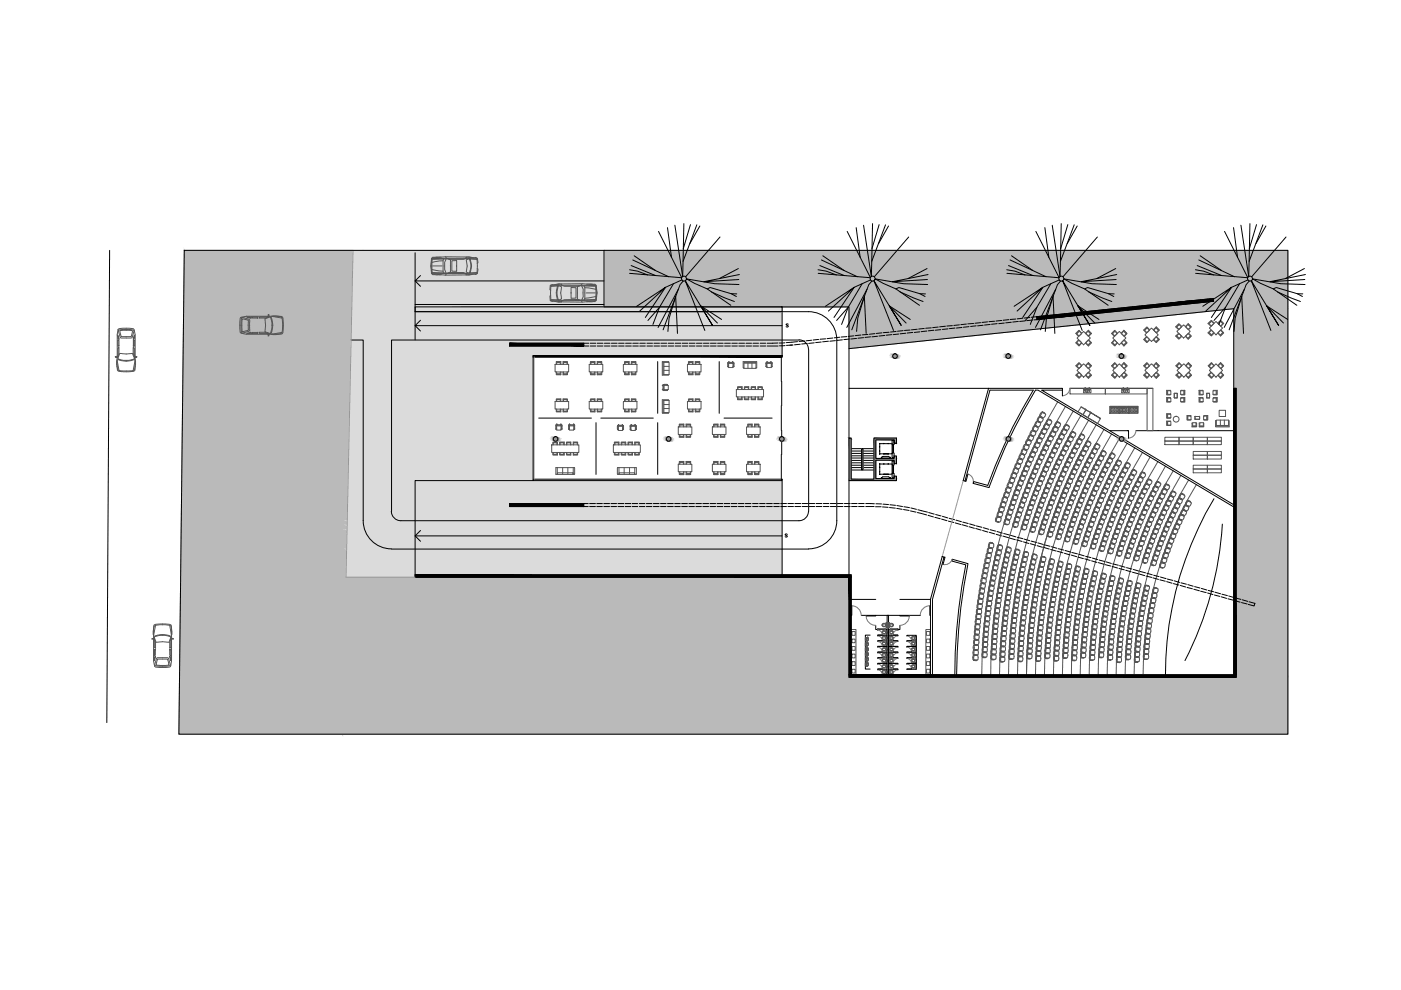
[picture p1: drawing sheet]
<svg xmlns="http://www.w3.org/2000/svg" width="297mm" height="210mm" viewBox="0 0 297 210" stroke-linecap="round" stroke-linejoin="round" font-family="sans-serif">
<!-- layer: shade 253 -->
<g fill="#bababa" stroke="#bababa" stroke-width=".21">
<path d="M128.1 65.1h145z"/>
<path d="M180 65.4h81.6l-81.6 8.5z"/>
<path d="M72.9 143.6h200.2v12.1z"/>
<path d="M39.1 53.1l-1.2 102.6h34.7zM39.1 53.1h35.7l-2.2 102.6z"/>
<path d="M128.1 65.1h145zM128.1 53.1v12h145zM128.1 53.1h145v12z"/>
<path d="M180 65.1v.3h93.1zM180 65.1h93.1v.3z"/>
<path d="M261.6 65.4l.5 78.2h11zM261.6 65.4h11.5v78.2z"/>
<path d="M73.4 122.4l-.5 21.2h107.1zM73.4 122.4h106.6v21.2z"/>
<path d="M72.6 155.7h200.5zM72.9 143.6l200.2 12.1h-200.5z"/>
</g>
<path d="M39.1 53.1h35.7l-2.2 102.6h-34.7zM128.1 53.1h145v12.3h-11.5l-81.6 8.5v-8.8h-51.9zM73.4 122.4h106.6v21.2h82.1l-.5-78.2h11.5v90.3h-200.5z" fill="none" stroke="#bababa" stroke-width=".21"/>
<!-- layer: shade 254 (fundo) -->
<g fill="#dbdbdb" stroke="#dbdbdb" stroke-width=".21">
<path d="M164.8 73.4h1z"/>
<path d="M164.8 72.8h1z"/>
<path d="M74.4 72.1l-.8 38.3h3.4zM74.4 72.1h2.6v38.3z"/>
<path d="M73.6 110.4v.9h3.5zM73.6 110.4h3.4l.1 .9z"/>
<path d="M73.6 111.3v1h3.7zM73.6 111.3h3.5l.2 1z"/>
<path d="M73.6 112.3v.8h4.1zM73.6 112.3h3.7l.4 .8z"/>
<path d="M73.6 113.1l-.1 .8h4.6zM73.6 113.1h4.1l.4 .8z"/>
<path d="M73.5 113.9v.7h5.3zM73.5 113.9h4.6l.7 .7z"/>
<path d="M73.5 114.6v.6h6zM73.5 114.6h5.3l.7 .6z"/>
<path d="M73.5 115.2v.5h6.8zM73.5 115.2h6l.8 .5z"/>
<path d="M73.5 115.7v.4h7.7zM73.5 115.7h6.8l.9 .4z"/>
<path d="M73.5 116.1v.2h8.6zM73.5 116.1h7.7l.9 .2z"/>
<path d="M73.5 116.3l9.5 .1zM73.5 116.3l9.5 .1z"/>
<path d="M88 116.4v5.5h77.8zM88 116.4h77.8v5.5z"/>
<path d="M73.5 116.4l-.1 5.5h14.6zM73.5 116.4h14.5v5.5z"/>
<path d="M73.4 121.9v.5h14.6zM73.4 121.9h14.6v.5z"/>
<path d="M83 72.1v.6h82.8zM83 72.1h82.8v.6z"/>
<path d="M83 72.7l81.8 .1zM83 72.7h82.8z"/>
<path d="M83 72.8h80.7zM83 72.8h81.8z"/>
<path d="M164.8 73.4l1-.1zM163.7 73.4h2.1z"/>
<path d="M83 72.8v.6h40.7zM83 72.8h40.7v.6z"/>
<path d="M83 73.4v2h82.8zM83 73.4h82.8v2z"/>
<path d="M83 75.4v.3h30zM83 75.4h30v.3z"/>
<path d="M83 75.7v25.9h30zM83 75.7h30v25.9z"/>
<path d="M83 101.6v.3h30zM83 101.6h30v.3z"/>
<path d="M83 101.9v6.5h5zM83 101.9h5v6.5z"/>
<path d="M83 108.4l.1 .5h4.9zM83 108.4h5v.5z"/>
<path d="M83.1 108.9l.2 .5h4.7zM83.1 108.9h4.9v.5z"/>
<path d="M83.3 109.4l.3 .4h4.4zM83.3 109.4h4.7v.4z"/>
<path d="M83.6 109.8l.4 .3h4zM83.6 109.8h4.4v.3z"/>
<path d="M84 110.1l.5 .2h3.5zM84 110.1h4v.2z"/>
<path d="M84.5 110.3l3.5 .1zM84.5 110.3l3.5 .1z"/>
<path d="M77 53.1v6.5h51.1zM77 53.1h51.1v6.5z"/>
<path d="M77 59.6v5h11zM77 59.6h11v5z"/>
<path d="M77 64.6v1.5h11zM77 64.6h11v1.5z"/>
<path d="M74.6 66.1l-.2 6h91.4zM74.6 66.1h91.2v6z"/>
<path d="M77 72.1v36.3h6zM77 72.1h6v36.3z"/>
<path d="M77 108.4v.5h6.1zM77 108.4h6l.1 .5z"/>
<path d="M77 108.9v.5h6.3zM77 108.9h6.1l.2 .5z"/>
<path d="M77 109.4v.4h6.6zM77 109.4h6.3l.3 .4z"/>
<path d="M77 109.8v.3h7zM77 109.8h6.6l.4 .3z"/>
<path d="M77 110.1v.2h7.5zM77 110.1h7l.5 .2z"/>
<path d="M77 110.3l8 .1zM77 110.3l8 .1z"/>
<path d="M77 110.4l.1 .9h10.9zM77 110.4h11v.9z"/>
<path d="M77.1 111.3l.2 1h10.7zM77.1 111.3h10.9v1z"/>
<path d="M77.3 112.3l.4 .8h10.3zM77.3 112.3h10.7v.8z"/>
<path d="M77.7 113.1l.4 .8h9.9zM77.7 113.1h10.3v.8z"/>
<path d="M78.1 113.9l.7 .7h9.2zM78.1 113.9h9.9v.7z"/>
<path d="M78.8 114.6l.7 .6h8.5zM78.8 114.6h9.2v.6z"/>
<path d="M79.5 115.2l.8 .5h7.7zM79.5 115.2h8.5v.5z"/>
<path d="M80.3 115.7l.9 .4h6.8zM80.3 115.7h7.7v.4z"/>
<path d="M81.2 116.1l.9 .2h5.9zM81.2 116.1h6.8v.2z"/>
<path d="M88 110.4v6h77.8zM88 110.4h77.8v6z"/>
<path d="M82.1 116.3l5.9 .1zM82.1 116.3l5.9 .1z"/>
<path d="M88 101.9v8.5h77.8zM88 101.9h77.8v8.5z"/>
<path d="M74.8 53.1l-.2 13h2.4zM74.8 53.1h2.2v13z"/>
<path d="M88 59.6v5h40.1zM88 59.6h40.1v5z"/>
<path d="M88 64.6v.5h40.1zM88 64.6h40.1v.5z"/>
<path d="M164.8 72.8l1-.1zM163.7 72.8h2.1z"/>
<path d="M123.7 72.8v.5h42.1zM123.7 72.8h42.1v.5z"/>
<path d="M123.7 73.3l41.1 .1zM123.7 73.3h42.1z"/>
<path d="M123.7 73.4h40zM123.7 73.4h41.1z"/>
<path d="M88 65.1v1h77.8zM88 65.1h77.8v1z"/>
</g>
<!-- layer: 01 -->
<g fill="none" stroke="#000" stroke-width=".21">
<path d="M88 53.6v12.5M128.1 53.1v12h-40.1M133.5 57.2l1.7 .3 2.1 .8M133.5 58l11 .9M133.8 56.3l5.2 2.1M134.2 55.1l7.6 3.6M134.5 54.2l4.5 3.2M139.6 49.1l4.9 9.7M141.5 48.3l.9 6.3M143.1 47.8l1.6 10.8M144.6 59.4l-3.5 1.5-4.3 6.4M144.9 59.6l-.7 .8-.9 2.5 .3 7.8"/>
<path d="M145 47.4l-.3 11.2M146.4 47.6l-1.5 5.1M147.7 47.7l-2.9 7.7M148.4 47.9l-2.1 3.7M152.7 50.2l-7.3 8.5M156.5 56.9l-4 2.2M156.8 58.2l-7.6 1.5 7.4-.4M173.4 57.2l1.8 .3 2.1 .8M173.5 58l11 .9M173.8 56.3l5.2 2.1M174.2 55.1l7.6 3.6M174.5 54.2l4.5 3.2"/>
<path d="M179.6 49.1l4.9 9.7M181.5 48.3l.9 6.3M183.1 47.8l1.6 10.8M184.6 59.4l-3.5 1.5-4.3 6.4M184.9 59.6l-.7 .8-.9 2.5 .3 7.8M185 47.4l-.3 11.2M186.4 47.6l-1.5 5.1M187.7 47.7l-2.9 7.7M188.4 47.9l-2.1 3.7M192.7 50.2l-7.3 8.5M196.6 56.9l-4.1 2.2M196.8 58.2l-7.6 1.5 7.4-.4"/>
<path d="M213.4 57.2l1.8 .3 2.1 .8M213.5 58l11 .9M213.8 56.3l5.2 2.1M214.2 55.1l7.6 3.6M214.5 54.2l4.5 3.2M219.6 49.1l4.9 9.7M221.5 48.3l.9 6.3M223.1 47.8l1.6 10.8M224.6 59.4l-3.5 1.5-4.3 6.4M224.9 59.6l-.7 .8-.9 2.5 .3 7.8M225 47.4l-.3 11.2M226.4 47.6l-1.5 5.1"/>
<path d="M227.8 47.7l-3 7.7M228.4 47.9l-2.1 3.7M232.7 50.2l-7.3 8.5M236.6 56.9l-4.1 2.2M236.8 58.2l-7.6 1.5 7.4-.4M253.4 57.2l1.8 .3 2.1 .8M253.5 58l11 .9M253.8 56.3l5.2 2.1M254.2 55.1l7.5 3.6M254.5 54.2l4.5 3.2M259.6 49.1l4.9 9.7M261.5 48.3l.9 6.3"/>
<path d="M263.1 47.8l1.7 10.8M264.6 59.4l-3.5 1.5-4.3 6.4M264.9 59.6l-.7 .8-.9 2.5 .4 7.8M265 47.4l-.2 11.2M266.4 47.6l-1.5 5.1M267.8 47.7l-3 7.7M268.4 47.9l-2.1 3.7M272.7 50.2l-7.3 8.5M276.6 56.9l-4.1 2.2M276.8 58.2l-7.6 1.5 7.4-.4M88 65.1h77.8v1h-77.8zM88 64.6h40.1"/>
<path d="M113 75.7v25.9M124.8 72.8h-1.1v.6h1.1M125.1 72.8h1.2M125.1 73.4h1.2M126.6 72.8h1.2M126.6 73.4h1.2M128.1 65.1h51.9v17.2M128.1 72.8h1.2M128.1 73.4h1.2M129.6 72.8h1.3M129.6 73.4h1.3M131.1 72.8h1.2"/>
<path d="M131.1 73.4h1.2M132.6 72.8h1.3M132.6 73.4h1.3M134.2 72.8h1.1M134.2 73.4h1.1M135 64.9l6.1-4-5.5 5.1M135.6 72.8h1.2M135.6 73.4h1.2M137.2 72.8h1.1M137.2 73.4h1.1M138.6 72.8h1.2M138.6 73.4h1.2"/>
<path d="M139.8 65.2l-2.4 2.7M140.1 72.8h1.3M140.1 73.4h1.3M140.6 69.9l2.7-7-1.4 4.6-.3 2.8M141.6 72.8h1.2M141.6 73.4h1.2M142.8 60.2l-3 5-1.4 3.6M143.1 72.8h1.3M143.1 73.4h1.3M143.8 61.3l-4.3 8.1M144.7 72.8h1.1M144.7 73.4h1.1"/>
<path d="M146.1 72.8h1.3M146.1 73.4h1.3M147.7 72.8h1.1M147.7 73.4h1.1M148.5 64.9l4.5 2.8M149.1 72.8h1.2M149.1 73.4h1.2M149.9 61.3l.7-.3 4.4 1.3h1.2M150.6 72.8h1.2M150.6 73.4h1.2M150.8 61.9l4.9 2M152.1 68.5l-3.6-3.6 2.6 4.2-5.8-9.6 4.1 10.6"/>
<path d="M152.1 72.8h1.2M152.1 73.4h1.2M153.6 72.8h1.3M153.6 73.4h1.3M155 62.3l1.1 .6M155.2 72.8h1.1M155.2 73.4h1.1M156.6 72.8h1.3M156.6 73.4h1.3M156.7 60.3l-5.1-.1-6-1.1 1.6 1 2.7 1.2 5 3.4M158.2 72.8h1.1M158.2 73.4h1.1"/>
<path d="M159.6 72.8h1.2M159.6 73.4h1.2M161.2 72.8h1.1M161.2 73.4h1.1M162.6 73.4h2.4M164.9 72.7l-2.3 .1M166.4 72.7h-1.2M166.5 73.3h-1.2M168 73.2h-1.2M168.1 73.2h-.6M169.1 72.4l-2.4 .2M169.7 73l-1.3 .1"/>
<path d="M170.6 72.3l-1.2 .1M171.2 72.8l-1.2 .1M172.1 72.1l-1.2 .2M172.6 72.7l-1.1 .1M173.6 72l-1.2 .1M174.1 72.5l-1.2 .1M175 64.9l6.1-4-5.5 5.1M175 71.8l-1.1 .1M175.6 72.3l-1.2 .2M176.6 71.7l-1.3 .1M177.1 72.2l-1.2 .1M178.1 71.5l-1.2 .1"/>
<path d="M178.6 72.1l-1.2 .1M179.5 71.4l-1.1 .1M179.8 65.2l-2.4 2.7M180 73.9l81.6-8.5v16.9M180.1 71.9l-1.2 .1M180.6 69.9l2.7-7-1.4 4.6-.3 2.8M181 71.2l-1.2 .1M181.6 71.8l-1.2 .1M182.5 71l-1.2 .2M182.8 60.2l-3 5-1.4 3.6M183.1 71.6l-1.2 .1M183.8 61.3l-4.3 8.1"/>
<path d="M184 70.9l-1.2 .1M184.6 71.4l-1.2 .1M185.5 70.7l-1.2 .2M186.1 71.3l-1.2 .1M187 70.6l-1.2 .1M187.6 71.1l-1.2 .1M188.5 70.4l-1.2 .1M188.6 64.9l4.4 2.8M189.1 71l-1.2 .1M189.9 61.3l.7-.3 4.4 1.3h1.2M190 70.3l-1.2 .1M190.5 70.8l-1.1 .2"/>
<path d="M190.8 61.9l4.9 2M191.5 70.1l-1.2 .1M192 70.7l-1.2 .1M192.1 68.5l-3.5-3.6 2.5 4.2-5.8-9.6 4.1 10.6M193 70l-1.2 .1M193.5 70.5l-1.2 .1M194.5 69.8l-1.2 .1M195 70.4l-1.2 .1M195 62.3l1.1 .6M196 69.6l-1.2 .2M196.5 70.2l-1.2 .1M196.7 60.3l-5.1-.1-6-1.1 1.6 1 2.7 1.2 5 3.4"/>
<path d="M197.4 69.5l-1.1 .1M198 70l-1.2 .1M198.9 69.3l-1.2 .2M199.5 69.9l-1.2 .1M200.4 69.2l-1.2 .1M201 69.7l-1.2 .2M201.9 69l-1.2 .1M202.5 69.6l-1.2 .1M203.4 68.9l-1.2 .1M204 69.4l-1.2 .2M204.9 68.7l-1.2 .1M205.4 69.3l-1.1 .1"/>
<path d="M206.4 68.6l-1.2 .1M207 69.1l-1.2 .1M207.9 68.4l-1.2 .1M208.4 69l-1.1 .1M209.4 68.2l-1.2 .2M209.9 68.8l-1.2 .1M210.9 68.1l-1.2 .1M211.4 68.6l-1.2 .1M212.4 67.9l-1.2 .2M212.9 68.5l-1.1 .1M213.9 67.8l-1.2 .1M214.4 68.3l-1.2 .2"/>
<path d="M215 64.9l6.1-4-5.5 5.1M215.3 67.6l-1.1 .1M215.9 68.2l-1.2 .1M216.8 67.5l-1.2 .1M217.4 68l-1.2 .2M218.4 67.3l-1.3 .1M218.7 67.3l1.1-.2 .1 .7h-.7M218.9 67.9l-1.2 .1M219.8 65.2l-2.4 2.7M220.6 69.9l2.7-7-1.4 4.6-.3 2.8M222.8 60.2l-3 5-1.4 3.6M223.8 61.3l-4.3 8.1"/>
<path d="M228.6 64.9l4.4 2.8M230 61.3l.6-.3 4.4 1.3h1.2M230.8 61.9l4.9 2M232.1 68.5l-3.5-3.6 2.5 4.2-5.8-9.6 4.1 10.6M235 62.3l1.1 .6M236.7 60.3l-5.1-.1-6-1.1 1.6 1 2.8 1.2 5 3.4M255 64.9l6.1-4-5.4 5.1M259.8 65.2l-2.4 2.7M260.6 69.9l2.7-7-1.4 4.6-.3 2.8M262.8 60.2l-3 5-1.4 3.6M263.8 61.3l-4.3 8.1M268.6 64.9l4.4 2.8"/>
<path d="M270 61.3l.6-.3 4.4 1.3h1.2M270.8 61.9l4.9 2M272.1 68.5l-3.5-3.6 2.5 4.2-5.8-9.6 4.2 10.6M275 62.3l1.1 .6M276.7 60.3l-5.1-.1-6-1.1 1.7 1 2.7 1.2 5 3.4M209.6 82.3h-29.6v10.6M225 82.3h.3v1.6M239.1 91.3h.2v1.6M124.7 106.8h-1v.6h1M125 107.4h1.2M125 106.8h1.2M126.5 107.4h1.2"/>
<path d="M126.5 106.8h1.2M128 107.4h1.2M128 106.8h1.2M129.5 107.4h1.2M129.5 106.8h1.2M131 107.4h1.2M131 106.8h1.2M132.5 107.4h1.2M132.5 106.8h1.2M134 107.4h1.2M134 106.8h1.2M135.6 107.4h1.1"/>
<path d="M135.6 106.8h1.1M137 107.4h1.2M137 106.8h1.2M138.5 107.4h1.2M138.5 106.8h1.2M140 107.4h1.2M140 106.8h1.2M141.5 107.4h1.2M141.5 106.8h1.2M143 107.4h1.2M143 106.8h1.2M144.5 107.4h1.3"/>
<path d="M144.5 106.8h1.3M146.1 107.4h1.1M146.1 106.8h1.1M147.5 107.4h1.2M147.5 106.8h1.2M149 107.4h1.2M149 106.8h1.2M150.5 107.4h1.2M150.5 106.8h1.2M152 107.4h1.2M152 106.8h1.2M153.5 107.4h1.2"/>
<path d="M153.5 106.8h1.2M155 107.4h1.3M155 106.8h1.3M156.5 107.4h1.2M156.5 106.8h1.2M158 107.4h1.2M158 106.8h1.2M159.6 107.4h1.1M159.6 106.8h1.1M161 107.4h1.2M161 106.8h1.2M162.5 107.4h1.2"/>
<path d="M162.5 106.8h1.2M164 107.4h1.2M164 106.8h1.2M165.5 107.4h1.3M165.5 106.8h1.3M167 107.4h1.2M167 106.8h1.2M168.5 107.4h1.3M168.5 106.8h1.3M170.1 107.4h1.1M170.1 106.8h1.1M171.5 107.4h1.2"/>
<path d="M171.5 106.8h1.2M173 107.4h1.2M173 106.8h1.2M174.5 107.4h1.2M174.5 106.8h1.2M176 107.4h1.2M176 106.8h1.2M177.5 107.4h1.2M177.5 106.8h1.2M179 107.4h1.3M179 106.8h1.3M180 101.9v20"/>
<path d="M180.6 107.4h1.1M180.6 106.8h1.1M182 107.4h1.2M182 106.8h1.2M183.6 107.4h1.7M183.6 106.8h1.8M185.6 107.4h1.2M185.7 106.8h1.2M187.1 107.5l1.2 .1M187.2 106.9l1.2 .1M188.6 107.6l1.2 .1M188.7 107l1.2 .1"/>
<path d="M190.1 107.8l1.2 .2M190.2 107.2l1.1 .2M191.6 108l1.1 .2M191.6 107.4l1.2 .3M193 108.3l1.2 .3M193.1 107.7l1.2 .3M194.5 108.7l2 .5M194.6 108.1l2 .5M196.8 109.3l1.1 .3M196.9 108.7l1.2 .3M198.2 109.7l1.1 .3M198.4 109.1l1.1 .3"/>
<path d="M199.6 110.1l1.2 .3M199.8 109.5l1.2 .3M200.2 118.1l.2 .1-.5 1.5M201.1 110.5l1.1 .3M201.3 109.9l1.1 .3M202.5 110.9l1.2 .3M202.7 110.3l1.1 .3M204 111.3l1.1 .3M204.1 110.7l1.2 .3M205.2 100.5l-.4 1.6-.2-.1M205.4 111.7l1.2 .3M205.6 111.1l1.2 .3"/>
<path d="M206.9 112.1l1.1 .3M207 111.5l1.2 .3M208.3 112.5l1.2 .3M208.5 111.9l1.1 .3M209.8 112.9l1.1 .3M209.9 112.3l1.2 .3M211.2 113.3l1.1 .3M211.4 112.7l1.1 .3M212.6 113.7l1.2 .3M212.8 113.1l1.2 .3M214.1 114.1l1.2 .3M214.2 113.5l1.2 .3"/>
<path d="M215.6 114.5l1.1 .3M215.7 113.9l1.2 .3M217 114.9l1.1 .3M217.1 114.3l1.2 .3M218.4 115.3l1.2 .3M218.6 114.7l1.2 .3M219.9 115.7l1.1 .3M220 115.1l1.2 .3M221.3 116.1l1.2 .3M221.5 115.5l1.1 .3M222.8 116.5l1.1 .3M222.9 115.9l1.2 .3"/>
<path d="M224.2 116.9l1.2 .3M224.4 116.3l1.1 .3M225.7 117.3l1.1 .3M225.8 116.7l1.2 .4M227.1 117.7l1.2 .3M227.2 117.1l1.2 .3M228.6 118.1l1.1 .3M228.7 117.5l1.2 .4M230 118.5l1.1 .3M230.2 117.9l1.1 .3M231.4 118.9l1.2 .4M231.6 118.3l1.1 .4"/>
<path d="M232.9 119.3l1.2 .3M233 118.7l1.2 .3M234.3 119.7l1.2 .3M234.5 119.1l1.1 .4M235.9 119.5l1.2 .3M237.4 119.9l1.1 .4M257.4 105.7a72.3 72.3 0 0 0-10.3 37.4M259.2 111.1a73 73 0 0 1-8 29M180.6 128.5v2h-.1M184.5 134.7h-1v7.2h1M185.7 132.6v.9h.4M185.7 130.5v.1h-2"/>
<path d="M187.1 139.4l-1 .1M187.1 138.2l-1 .1M187.1 137l-1 .1M187.1 135.8l-1 .1M187.1 134.6l-1 .1M188.1 139.5h-2v.1M188.1 138.3h-2v.1M188.1 137.1h-2v.1M188.1 135.9h-2v.1M188.1 134.7h-2v.1M188.1 133.5h-2v.1M188.4 139.5h2v.1"/>
<path d="M188.4 138.3h2v.1M188.4 137.1h2v.1M188.4 135.9h2v.1M188.4 134.7h2v.1M188.4 133.5h2v.1M189.4 139.4l1 .1M189.4 138.2l1 .1M189.4 137l1 .1M189.4 135.8l1 .1M189.4 134.6l1 .1M190.8 132.6v.9h-.4M190.8 130.5v.1h2"/>
<path d="M192.3 134.8v-.1h2v7.2h-2l1-.1M193.3 139.4l-1 .1M193.3 138.2l-1 .1M193.3 137l-1 .1M193.3 135.8l-1 .1M194.3 139.5h-2v.1M194.3 138.3h-2v.1M194.3 137.1h-2v.1M194.3 135.9h-2v.1M197.1 128.5v2h.2M235.8 120.1l1.1 .3M237.2 120.5l1.2 .3"/>
<path d="M238.7 120.9l1.1 .3M238.8 120.4l1.2 .3M240.1 121.3l1.2 .3M240.3 120.7l1.1 .4M241.6 121.7l1.1 .3M241.7 121.2l1.2 .3M243 122.1l1.2 .3M243.2 121.5l1.1 .4M244.4 122.5l1.2 .4M244.6 122l1.1 .3M245.9 122.9l1.2 .3M246 122.3l1.2 .4"/>
<path d="M247.4 123.3l1.1 .4M247.5 122.8l1.2 .3M248.8 123.7l1.1 .3M249 123.1l1.1 .4M250.2 124.1l1.2 .4M250.4 123.6l1.1 .3M251.7 124.5l1.1 .3M251.8 124l1.2 .3M253.1 124.9l1.2 .4M253.3 124.4l1.1 .3M254.6 125.3l1.1 .3M254.7 124.8l1.2 .3"/>
<path d="M256 125.7l1.2 .4M256.2 125.2l1.1 .3M257.5 126.2l1.1 .2M257.6 125.6l1.2 .3M258.9 126.5l1.2 .4M259.1 126l1.1 .3M260.4 127l1.1 .3M260.5 126.4l1.2 .3M261.8 127.3l1.1 .4M262 126.8l1.1 .3M263.2 127.8l1.2 .3M263.4 127.2l1.1 .3"/>
<path d="M264.8 127.6l1.3 .3-.2 .6-1.2-.4M187.1 143l-1 .1M187.1 141.8l-1 .1M187.1 140.6l-1 .1M188.1 141.9h-2v.1M188.1 140.7h-2v.1M188.4 141.9h2v.1M188.4 140.7h2v.1M189.4 143l1 .1M189.4 141.8l1 .1M189.4 140.6l1 .1M193.3 140.6l-1 .1"/>
<path d="M194.3 140.7h-2v.1"/>
<circle cx="145" cy="59.1" r=".53"/>
<circle cx="185" cy="59.1" r=".53"/>
<circle cx="225" cy="59.1" r=".53"/>
<circle cx="265" cy="59.1" r=".53"/>
</g>
<!-- layer: shade 250 (mobiliario) -->
<g fill="none" stroke="#545454" stroke-width=".21">
<path d="M91.4 56.4l.1 1.6 .3 .3h1.8M91.6 54.8a27.3 27.3 0 0 1 9.2-.1l.3 .2 .1 1.5-.1 1.5-.3 .2a27.3 27.3 0 0 1-9.2-.1l-.2-1.6zM91.6 57.2l2.3 .3M91.6 54.8v3.2M91.6 57.8l3 .1M91.7 56.4h1.9M91.8 54.8h7.1l2.2 .1M93.6 54.5h-1.8l-.3 .3-.1 1.6M93.9 55.3l-2.3 .3M94 54.9v3M94.4 54.4l.3 .4-.1 .1a3.4 3.4 0 0 0 .1 3.1l-.3 .3M94.6 54.9l-3 .1"/>
<path d="M94.7 58l.8-.2h2.8l.6 .2-.1 .3M94.8 54.9l.7 .2v2.6l-.7 .2M95.8 55.3l1-.1v2.3h-1zM98.8 54.5l.6-.1 1.1 .3 .4-.1 .3 .2 .1 .9-.1 .1M98.8 55.1l.7-.2a3.6 3.6 0 0 1 0 3l-.7-.2a4.2 4.2 0 0 0 0-2.6zM98.8 54.5l.1 .3-.6 .2h-2.8l-.8-.2M101.1 57.9l-2.2 .1h-7.1M101.1 55l-1.4-.1 .1 .4a3.3 3.3 0 0 1-.1 2.6l1.4-.1M101.2 56.9l.1 .2-.1 .9-.3 .2-.4-.1-1.1 .2h-.6M24.8 75.8l-.1 1.5 .3 1.3a7.6 7.6 0 0 0 3.5 0l.2-1.3v-1.5M24.9 76.2a4.1 4.1 0 0 0 3.7 0M25 75.6v-1.7l.2-.2v1.2l-.3 1"/>
<path d="M25 75.6h-.6l.1 .2h.4M25 71.1l.2 .8-.2-.1zM25 72.1l.2 .1v1.2h-.2zM25 75.6h.1M25.1 70l2.4-.1 .9 .1v.2l-.4 1.3-.1 .2h-2.2l-.2-.2zM25.2 78.5l-.4-2.2 .1 2a2.22 2.22 0 0 0 1.9 .4 2.04 2.04 0 0 0 1.7-.4l.2-2-.5 2.2M25.4 75l2.7-.1 .4 1.1a4.3 4.3 0 0 1-3.5 0zM25.4 70.1h2.7l-.3 1.3h-2.1zM26.7 69.6h.7a.84 .84 0 0 1 1 .3l.3 1.1v4.6M26.8 69.6h-.8a.96 .96 0 0 0-1 .3l-.2 1.1v4.6M28.2 73.7l.3 .2v1.7l-.3-.7zM28.2 73.4h.3v-1.3l-.2 .1v1.2"/>
<path d="M28.5 71.1v.7l-.2 .1zM28.6 75.8h.4v-.2h-.5l.1 .3M50.8 68.9v.8a.81 .81 0 0 0 .3 1l1.1 .2h4.7M51.3 67.3l1.5 .4 .2 .2v2.2l-1.5 .5h-.2l-.2-.9zM51.4 67.6l1.3 .3v2.1l-1.3 .3zM52.3 67.2h.7l.2 .2zM52.3 70.7l.9-.2-.2 .2zM53.3 67.2h1.4l-.1 .2h-1.2zM54.6 70.4l.1 .3h-1.4l.1-.2h1.2M54.9 70.4h1.3l.9 .4-.1 .4h-.1v-.5h-1.8zM56.2 67.6l1.1-.4a4.8 4.8 0 0 1 0 3.5l-1.1-.4 .1-1.3zM56.9 67.1h-4.7l-1.1 .2a2.4 2.4 0 0 0-.3 1.7"/>
<path d="M57.1 67.1l1.5-.1 1.3 .2a7.6 7.6 0 0 1 0 3.5l-1.3 .3-1.5-.1M57.1 67.1l-.9 .3h-1.3l.2-.2h1.8v-.5h.1l.1 .4M57.4 67.1a4.1 4.1 0 0 1 0 3.7M59.8 67.4l-2.2-.3h2a2.81 2.81 0 0 1 .3 2.4v.7l-.3 .5-2 .2 2.2-.4M116.8 62.7l-.2 .1 .1 1 1.8 .3 .6-.1M116.8 60.6a22.8 22.8 0 0 1 9.6-.1l.1 1.6-.1 1.6a27.3 27.3 0 0 1-9.3 .1l-.3-.2zM116.8 63.6l2.2 .2 7.1-.1M116.8 60.7l1.4-.1-.1 .4a3.9 3.9 0 0 0 .1 2.6l-1.4-.1M117.7 77.3h2.9v1.6h-2.9zM117.9 78.9v.6h1v-.6M117.9 77.3v-.6h1v.6M118 78.9v.5h.8v-.5"/>
<path d="M118 77.3v-.5h.8v.5M118 79.2h.8M118 76.9h.8M118.4 60.6l.6 .2a5.2 5.2 0 0 0 0 2.6l-.6 .2a4.1 4.1 0 0 1 0-3zM119 60.2v.3l.7 .2h2.7l.8-.2M119.1 60.2h-.6l-1.8 .3-.1 .9 .2 .2M119.4 78.9v.6h.9v-.6M119.4 77.3v-.6h.9v.6M119.5 78.9v.5h.7v-.5M119.5 77.3v-.5h.7v.5M119.5 79.2h.7M119.5 76.9h.7"/>
<path d="M121.1 61h1v2.2h-1zM123.1 60.6l-.7 .2v2.7l.7 .1M123.2 63.7l-.8-.2h-2.7l-.7 .3v.2M123.3 60.6l3 .1M123.4 60.2l-.2 .3 .5 .8v1.6l-.5 .8 .2 .4M123.9 60.7l.1 .3v2.2l-.1 .4M124 61l2.3 .3M124.3 62.1h1.9M124.4 60.2a2.63 2.63 0 0 1 2 .3l.2 1.6-.2 1.6a2.63 2.63 0 0 1-2 .3M124.9 77.3h2.9v1.6h-2.9zM125.2 78.9v.6h1v-.6M125.2 77.3v-.6h1v.6"/>
<path d="M125.3 78.9v.5h.7v-.5M125.3 77.3v-.5h.7v.5M125.3 79.2h.7M125.3 76.9h.7M126.1 60.5h-7.1l-2.2 .1M126.3 60.5v3.2M126.3 63.5l-3 .1M126.3 62.9l-2.3 .3M126.6 78.9v.6h1v-.6M126.6 77.3v-.6h1v.6M126.7 78.9v.5h.8v-.5M126.7 77.3v-.5h.8v.5"/>
<path d="M126.7 79.2h.8M126.7 76.9h.8M132.2 77.3h2.8v1.6h-2.8zM132.4 78.9v.6h1v-.6M132.4 77.3v-.6h1v.6M132.5 78.9v.5h.8v-.5M132.5 77.3v-.5h.8v.5M132.5 79.2h.8M132.5 76.9h.8M133.9 78.9v.6h.9v-.6M133.9 77.3v-.6h.9v.6M134 78.9v.5h.7v-.5"/>
<path d="M134 77.3v-.5h.7v.5M134 79.2h.7M134 76.9h.7M140.6 76.8h1.3v2.6h-1.3zM140.8 76.8v2.6M140.8 78.5h1.1M140.8 77.7h1.1M141.8 76.8v-.1h-1.4v2.8h1.4v-.1M145.8 77.3h2.8v1.6h-2.8zM146 78.9v.6h.9v-.6M146 77.3v-.6h.9v.6M146.1 78.9v.5h.7v-.5"/>
<path d="M146.1 77.3v-.5h.7v.5M146.1 79.2h.7M146.1 76.9h.7M147.4 78.9v.6h1v-.6M147.4 77.3v-.6h1v.6M147.5 78.9v.5h.8v-.5M147.5 77.3v-.5h.8v.5M147.5 79.2h.8M147.5 76.9h.8M154.3 77v.7M154.4 77.7l.1 .1M154.4 77l-.1-.1h1.3v.1"/>
<path d="M154.4 77.7h.1M154.4 77.7v-.8h1.1v.8M154.5 77h.9M154.5 76.8h.1M154.6 76.8l-.1-.1v1.2M155.3 76.8v-.1l.1 .1M155.4 77.9h-.9M155.4 76.9h-.1M155.4 76.8h.1M155.4 77.7h.1M155.4 76.8v1.1M155.5 77v.7"/>
<path d="M155.6 77.7l-.2 .1M157.7 76.8h2.6v1.3h-2.6zM157.7 78h-.1v-1.3h2.8v1.3h-.1M157.7 77h2.6M158.6 77v1.1M159.4 77v1.1M162.4 77.7h.2M162.4 77h.1v.7M162.5 77v-.1h1.1v.8M162.5 77.7h.1M162.6 76.8h.1M162.6 77h.9"/>
<path d="M162.6 77.9h.1M162.6 76.9h.1M162.6 76.7h.1M162.6 76.7v1.2M162.7 76.7v.1M163.4 76.7v.1M163.5 76.8h.1M163.5 77.9h-.9M163.5 76.9h.1M163.5 77.7h.1M163.5 76.8v1.1M163.6 77.7l-.1 .1"/>
<path d="M163.6 77h.1M163.7 77.7v-.8h-1.3v.9h.2M228.2 77.6l.6-.6 .5 .6-.5 .5zM228.2 79.5l.6-.5 .5 .5-.5 .6zM228.2 70.7l.6-.6 .5 .6-.5 .5zM228.2 72.7l.6-.6 .5 .5-.5 .6zM228.3 79.5l.6 .5M228.3 72.6l.5 .6M228.3 78.5l1.4-1.4 1.5 1.4-1.5 1.5zM228.3 71.7l1.4-1.4 1.5 1.4-1.5 1.4zM228.7 79l-.6 .5 .7 .7 .5-.6M228.7 72.2l-.1-.1-.5 .6 .7 .7 .5-.7"/>
<path d="M228.8 70.2l-.5 .6M228.9 77.1l-.6 .5M229.3 77.5l-.5-.6-.7 .7 .6 .5M229.3 70.7l-.5-.7-.7 .7 .5 .6 .1-.1M230.2 79.5l.5-.5 .6 .5-.5 .6zM230.2 72.6l.5-.5 .6 .6-.5 .5zM230.3 77.5l.5-.6 .6 .7-.6 .5M230.3 70.7l.5-.7 .6 .7-.6 .5M230.7 77.1l.5 .5M230.7 70.2l.5 .6M230.8 77l.5 .6-.6 .5-.5-.5zM230.8 70.1l.5 .6-.6 .5-.5-.5z"/>
<path d="M230.8 79l.6 .5-.6 .7-.5-.6M230.8 72.2l.6 .5-.6 .7-.5-.7M231.2 79.5l-.5 .5M231.2 72.6l-.5 .6M235.8 77.6l.5-.6 .6 .6-.6 .5zM235.8 79.5l.5-.5 .6 .5-.6 .6zM235.8 72.7l.5-.6 .6 .5-.6 .6zM235.9 79.5l.5 .5M235.9 72.6l.5 .6M235.9 78.5l1.4-1.4 1.4 1.4-1.4 1.5zM235.9 71.7l1.4-1.4 1.4 1.4-1.4 1.4zM236.3 79h-.1l-.5 .5 .6 .7 .5-.6"/>
<path d="M236.3 70.1l.6 .6-.6 .5-.5-.5zM236.3 72.2l-.1-.1-.5 .6 .6 .7 .5-.7M236.4 77.1l-.5 .5M236.4 70.2l-.5 .6M236.8 77.5l-.5-.6-.6 .7 .5 .5h.1M236.8 70.7l-.5-.7-.6 .7 .5 .6 .1-.1M237.7 72.6l.6-.5 .5 .6-.5 .5zM237.8 79.5l.5-.5 .5 .5-.5 .6zM237.8 77.5l.5-.6 .7 .7-.6 .5h-.1M237.8 70.7l.5-.7 .7 .7-.6 .6-.1-.1M238.3 77.1l.5 .5M238.3 70.2l.5 .6"/>
<path d="M238.3 70.1l.5 .6-.5 .5-.6-.5zM238.3 79h.1l.6 .5-.7 .7-.5-.6M238.3 77l.5 .6-.5 .5-.5-.5zM238.3 72.2l.1-.1 .6 .6-.7 .7-.5-.7M238.8 79.5l-.5 .5M238.8 72.6l-.5 .6M242.6 77.6l.6-.6 .5 .6-.5 .5zM242.6 79.5l.6-.5 .5 .5-.5 .6zM242.6 70l.6-.5 .5 .5-.5 .5zM242.6 72l.6-.6 .5 .6-.5 .5zM242.7 79.5l.5 .5M242.7 71.9l.5 .5"/>
<path d="M242.7 78.5l1.4-1.4 1.5 1.4-1.5 1.5zM243.1 79h-.1l-.5 .5 .7 .7 .5-.6M243.1 71.5l-.6 .5 .7 .6 .5-.6M243.2 69.5l-.5 .6M243.2 77.1l-.5 .5M243.7 77.5l-.5-.6-.7 .7 .5 .5h.1M243.7 70l-.5-.7-.7 .7 .5 .6 .1-.1M244.1 69.6l1.5 1.4-1.5 1.4-1.4-1.4zM244.6 79.5l.5-.5 .6 .5-.5 .6zM244.6 70l.6-.5 .5 .5-.6 .5zM244.6 77.5l.6-.6 .6 .7-.6 .5M244.6 70v-.1l.6-.6 .6 .7-.6 .6v-.1"/>
<path d="M245.1 77.1l.5 .5M245.1 69.5l.5 .6M245.1 71.4l.6 .6-.5 .5-.6-.5zM245.2 77l.5 .6-.6 .5-.5-.5zM245.2 71.5l.6 .5-.6 .6-.6-.5v-.1M245.2 79l.6 .5-.6 .7-.6-.6M245.6 79.5l-.5 .5M245.6 71.9l-.5 .5M249.4 71.3l.6-.6 .5 .5-.6 .6zM249.5 79.5l.5-.5 .5 .5-.5 .6zM249.5 71.2l.5 .5M249.5 70.3l1.5-1.4 1.3 1.4-1.3 1.4z"/>
<path d="M249.5 79.5l.6 .5M249.6 78.5l1.4-1.4 1.4 1.4-1.4 1.5zM249.9 68.7l.6 .6-.5 .6-.6-.6zM249.9 70.8v-.1l-.6 .5 .6 .7 .6-.5-.1-.1M250 77l.5 .6-.5 .5-.5-.5zM250 79h-.1l-.6 .5 .7 .7 .5-.6M250 68.8l-.5 .5M250.1 77.1l-.6 .5M250.4 69.3l.1-.1-.6-.6-.6 .7 .6 .6v-.1M250.5 77.5l-.5-.6-.7 .7 .6 .5h.1M251.4 71.2l.5-.5 .6 .6-.6 .5zM251.4 69.3l.5-.6 .6 .6-.6 .6z"/>
<path d="M251.4 79.5l.6-.5 .5 .5-.5 .6zM251.4 69.3l.5-.7 .7 .7-.5 .6-.1-.1M251.5 77.5l.5-.6 .6 .7-.5 .5h-.1M251.9 68.8l.5 .5M251.9 77.1l.5 .5M252 77l.5 .6-.5 .5-.6-.5zM252 70.8l.1-.1 .5 .5-.7 .7-.5-.6M252 79h.1l.5 .5-.6 .7-.5-.6M252.4 71.2l-.5 .5M252.4 79.5l-.5 .5M256.3 77.6l.5-.6 .6 .6-.6 .5zM256.3 79.5l.5-.5 .6 .5-.6 .6z"/>
<path d="M256.3 70.6l.5-.6 .5 .5-.5 .6zM256.4 79.5l.5 .5M256.4 70.5l.5 .5M256.4 78.5l1.4-1.4 1.4 1.4-1.4 1.5zM256.4 69.6l1.4-1.4 1.4 1.4-1.4 1.4zM256.8 79h-.1l-.5 .5 .6 .7 .5-.6M256.8 68l.5 .6-.5 .5-.5-.5zM256.8 70.1l-.1-.1-.6 .6 .7 .6 .6-.5-.1-.1M256.9 77.1l-.5 .5M256.9 68.1l-.5 .5M257.3 77.5l-.5-.6-.6 .7 .5 .5h.1M257.3 68.5h.1l-.6-.6-.7 .7 .7 .5"/>
<path d="M258.2 70.5l.6-.5 .5 .6-.5 .5zM258.2 68.6l.6-.6 .5 .6-.5 .5zM258.3 77.5l.5-.6 .7 .7-.6 .5h-.1M258.3 68.5h-.1l.6-.6 .7 .7-.7 .5M258.7 77.1l.5 .5M258.7 68.1l.5 .5M258.8 79l.5 .5-.5 .6-.5-.6zM258.8 79h.1l.6 .5-.7 .7-.5-.6M258.8 77l.5 .6-.5 .5-.5-.5zM258.8 70.1l.1-.1 .6 .6-.7 .6-.6-.5 .1-.1M259.2 79.5l-.5 .5M259.2 70.5l-.5 .5"/>
<path d="M117 94.3h5.7v1.6h-5.7zM117.2 94.3v-.6h1v.6M117.2 95.9v.6h1v-.6M117.3 94.3v-.5h.8v.5M117.3 95.9v.5h.8v-.5M117.3 93.9h.8M117.3 96.3h.8M117.7 85.1h2.9v1.6h-2.9zM117.9 90.3v.6M117.9 91h.1M117.9 90.3v-.2h1.2v.2M117.9 86.7v.6h1v-.6"/>
<path d="M117.9 85.1v-.5h1v.5M118 91.1h.1M118 90.1h.1M118 86.7v.5h.8v-.5M118 85.1v-.4h.8v.4M118 87.2h.8M118 84.8h.8M118 90.3h1M118 90.2l-.1 .7M118 90v.1M118.1 90.1v-.2l-.1 1.2M118.1 99.1l.1 1.4"/>
<path d="M118.7 94.3v-.6h.9v.6M118.7 95.9v.6h.9v-.6M118.7 94.3v-.5h.8v.5M118.7 95.9v.5h.8v-.5M118.7 93.9h.8M118.7 96.3h.8M118.9 90v.1M118.9 89.9h.1M118.9 91.1l-.8 .1M118.9 90l.1 .1M119 90.1h.1M119 90.2h.1"/>
<path d="M119 90.1v1M119 90.9v-.6h.2v.6l-.2 .1M119.1 90.9l-.1 .1M119.3 99.1v1.5M119.4 86.7v.6h.9v-.6M119.4 85.1v-.5h.9v.5M119.5 86.7v.5h.7v-.5M119.5 85.1v-.4h.7v.4M119.5 87.2h.7M119.5 84.8h.7M120.1 94.3v-.6h.9v.6M120.1 95.9v.6h.9v-.6"/>
<path d="M120.2 94.3v-.5h.7v.5M120.2 95.9v.5h.7v-.5M120.2 93.9h.7M120.2 96.3h.7M120.4 99.1v1.5M120.7 90.1v1M120.7 91h-.1v-.9h1.2v.9h-.1M120.7 90.1h.1M120.7 90.2h-.1v.8h.1M120.7 90.3h1M120.7 89.9l.1 .2M120.8 90l-.1 .1"/>
<path d="M121.5 94.3v-.6h1v.6M121.5 95.9v.6h1v-.6M121.6 99.1l-.1 1.4M121.6 94.3v-.5h.8v.5M121.6 95.9v.5h.8v-.5M121.6 93.9h.8M121.6 96.3h.8M121.6 91.1h.1M121.6 90.1v-.2l.1 1.2-.9 .1M121.6 90l.1 .1M121.7 90.1h.1M121.7 90.2l.1 .1"/>
<path d="M121.8 99.1v.1M121.8 99.1h-3.9v1.4M121.8 90.9v.1M121.8 99.2v1.3M121.8 90.3v.6M121.8 90.9l-.1 .1M124.9 85.1h2.9v1.6h-2.9zM125.2 86.7v.6h1v-.6M125.2 85.1v-.5h1v.5M125.3 86.7v.5h.7v-.5M125.3 85.1v-.4h.7v.4M125.3 87.2h.7"/>
<path d="M125.3 84.8h.7M126.6 86.7v.6h1v-.6M126.6 85.1v-.5h1v.5M126.7 86.7v.5h.8v-.5M126.7 85.1v-.4h.8v.4M126.7 87.2h.8M126.7 84.8h.8M130 94.3h5.8v1.6h-5.8zM130.3 94.3v-.6h.9v.6M130.3 95.9v.6h.9v-.6M130.4 94.3v-.5h.7v.5M130.4 95.9v.5h.7v-.5"/>
<path d="M130.4 93.9h.7M130.4 96.3h.7M130.9 91l.2 .1M131 90.4l-.1 .6 .2 .1M131.1 90.1h.9M131.1 90v1.2M131.1 90h.1M131.1 90.4h.9M131.1 90.2h-.2v.2M131.1 91.3h.9M131.2 99.1v.1M131.2 90v.2"/>
<path d="M131.2 99.2l.1 1.3M131.7 94.3v-.6h1v.6M131.7 95.9v.6h1v-.6M131.8 94.3v-.5h.7v.5M131.8 95.9v.5h.7v-.5M131.8 93.9h.7M131.8 96.3h.7M132 90h.1M132 90v.2M132 91.2h.1M132 90.2h.1M132 90v1.2"/>
<path d="M132 90.2h.2v.9h-.2M132 91.1h.1M132.1 90.4v.6M132.1 90.3h-1.1v.7M132.2 85.1h2.8v1.6h-2.8zM132.3 99.1v1.5M132.4 86.7v.6h1v-.6M132.4 85.1v-.5h1v.5M132.5 86.7v.5h.8v-.5M132.5 85.1v-.4h.8v.4M132.5 87.2h.8M132.5 84.8h.8"/>
<path d="M133.1 94.3v-.6h1v.6M133.1 95.9v.6h1v-.6M133.3 94.3v-.5h.7v.5M133.3 95.9v.5h.7v-.5M133.3 93.9h.7M133.3 96.3h.7M133.5 99.1v1.5M133.6 90.4h.1M133.7 91v-.7h1.1v.8h-.1M133.8 91.2h.1M133.8 91.1l-.2-.1 .2 .1M133.8 90.2h.1"/>
<path d="M133.8 90.4h.9M133.8 90.2h-.2v.8M133.8 90.1v1.1M133.8 90v.2l.9-.1M133.8 91.3h.9M133.9 90h.1M133.9 86.7v.6h.9v-.6M133.9 85.1v-.5h.9v.5M134 86.7v.5h.7v-.5M134 85.1v-.4h.7v.4M134 87.2h.7M134 84.8h.7"/>
<path d="M134.6 94.3v-.6h1v.6M134.6 95.9v.6h1v-.6M134.6 99.1v1.4M134.6 90h.1M134.6 90v.2M134.6 90.2h.3v.9h-.2M134.7 94.3v-.5h.7v.5M134.7 95.9v.5h.7v-.5M134.7 90l-.1 1.2M134.7 93.9h.7M134.7 96.3h.7M134.8 91h.1"/>
<path d="M134.8 90.4h.1M134.9 99.1v1.4M134.9 99.1h-4v1.4M140.4 82.5h.1M140.4 81.7h.2M140.5 82.6h.1M140.5 81.8h.1M140.6 81.7h-.1M140.6 84.9h1.3v2.6h-1.3zM140.6 81.7h1M140.6 82.6h1M140.6 81.7v.9"/>
<path d="M140.6 82.6h.1M140.7 81.7v-.1h.8v.1M140.7 82.6l.7 .1M140.8 84.9v2.6M140.8 85.8h1.1M140.8 86.6h1.1M140.8 81.6h.6M140.8 81.7v.9M140.8 82.7v.1M140.8 81.5h-.2v1.3h.8M141.4 81.5l.1 .2M141.5 82.6l-.1 .2 .1-.2"/>
<path d="M141.6 82.6h.1M141.7 81.7v.9M141.8 84.9v-.1h-1.4v2.8h1.4v-.1M143.8 98.4h2.9v1.6h-2.9zM143.8 90.5h2.9v1.6h-2.9zM144 98.4v-.6h1v.6M144 92.1v.6h1v-.6M144 90.5v-.6h1v.6M144.1 98.4v-.5h.8v.5M144.1 92.1v.5h.8v-.5M144.1 90.5v-.5h.8v.5M144.1 98h.8"/>
<path d="M144.1 92.5h.8M144.1 90.1h.8M145.5 98.4v-.6h.9v.6M145.5 92.1v.6h.9v-.6M145.5 90.5v-.6h.9v.6M145.6 98.4v-.5h.7v.5M145.6 92.1v.5h.7v-.5M145.6 90.5v-.5h.7v.5M145.6 98h.7M145.6 92.5h.7M145.6 90.1h.7M145.8 85.1h2.8v1.6h-2.8z"/>
<path d="M146 86.7v.6h.9v-.6M146 85.1v-.5h.9v.5M146.1 86.7v.5h.7v-.5M146.1 85.1v-.4h.7v.4M146.1 87.2h.7M146.1 84.8h.7M147.4 86.7v.6h1v-.6M147.4 85.1v-.5h1v.5M147.5 86.7v.5h.8v-.5M147.5 85.1v-.4h.8v.4M147.5 87.2h.8M147.5 84.8h.8"/>
<path d="M151 98.4h2.9v1.6h-2.9zM151 90.5h2.9v1.6h-2.9zM151.3 98.4v-.6h.9v.6M151.3 92.1v.6h.9v-.6M151.3 90.5v-.6h.9v.6M151.4 98.4v-.5h.7v.5M151.4 92.1v.5h.7v-.5M151.4 90.5v-.5h.7v.5M151.4 98h.7M151.4 92.5h.7M151.4 90.1h.7M152.7 98.4v-.6h1v.6"/>
<path d="M152.7 92.1v.6h1v-.6M152.7 90.5v-.6h1v.6M152.8 98.4v-.5h.8v.5M152.8 92.1v.5h.8v-.5M152.8 90.5v-.5h.8v.5M152.8 98h.8M152.8 92.5h.8M152.8 90.1h.8M156.1 82.6h5.8v1.6h-5.8zM156.4 82.6v-.6h1v.6M156.4 84.2v.6h1v-.6M156.5 82.6v-.5h.7v.5"/>
<path d="M156.5 84.2v.5h.7v-.5M156.5 82.2h.7M156.5 84.6h.7M157.8 82.6v-.6h1v.6M157.8 84.2v.6h1v-.6M157.9 82.6v-.5h.8v.5M157.9 84.2v.5h.8v-.5M157.9 82.2h.8M157.9 84.6h.8M158.3 98.4h2.9v1.6h-2.9zM158.3 90.5h2.9v1.6h-2.9zM158.5 98.4v-.6h1v.6"/>
<path d="M158.5 92.1v.6h1v-.6M158.5 90.5v-.6h1v.6M158.6 98.4v-.5h.8v.5M158.6 92.1v.5h.8v-.5M158.6 90.5v-.5h.8v.5M158.6 98h.8M158.6 92.5h.8M158.6 90.1h.8M159.3 82.6v-.6h.9v.6M159.3 84.2v.6h.9v-.6M159.3 82.6v-.5h.8v.5M159.3 84.2v.5h.8v-.5"/>
<path d="M159.3 82.2h.8M159.3 84.6h.8M160 98.4v-.6h.9v.6M160 92.1v.6h.9v-.6M160 90.5v-.6h.9v.6M160.1 98.4v-.5h.7v.5M160.1 92.1v.5h.7v-.5M160.1 90.5v-.5h.7v.5M160.1 98h.7M160.1 92.5h.7M160.1 90.1h.7M160.7 82.6v-.6h.9v.6"/>
<path d="M160.7 84.2v.6h.9v-.6M160.8 82.6v-.5h.7v.5M160.8 84.2v.5h.7v-.5M160.8 82.2h.7M160.8 84.6h.7M214.8 99.9v.2M215 99.6l-.1 .4M215 99.3l-.3 .6M215.2 99.2l-.2 .1M215.2 98.9l.1 .2M215.2 99.2l-.2 .4M215.2 99.1l.6 .3z"/>
<path d="M215.2 99.3l.7 .2M215.3 99v.1l.4 .2M215.4 98.3l-.3 .6M215.4 98.6l-.1 .4M215.6 98.2l-.1 .4M215.6 98.2l-.1 .1M215.6 98.3l.7 .2M215.7 98.1l.5 .3zM215.9 97.6l-.2 .4M215.9 99.5l.1 .2M215.9 99.7l-.1 .4M216 96.9l.1 .2"/>
<path d="M216.1 97.2a.69 .69 0 0 0-.4 .9M216.1 97.2l.6 .3M216.1 97.3l-.2 .3M216.1 97.2v.1M216.1 97.1l.5 .4zM216.2 97.1l.7 .3M216.2 98.4l-.6-.2 .6 .1v.2M216.2 97l-.1 .1M216.3 96.7l-.1 .3M216.3 98.5l.1 .2M216.4 98.7l-.3 .6h-.4M216.5 96.2h-.2l-.3 .7"/>
<path d="M216.5 95.9l.1 .2M216.5 96.2l-.2 .5M216.5 96.1l.5 .3zM216.5 96.2l.7 .3M216.6 96.1l.4 .3zM216.6 96.1l.4 .2M216.6 95.5l-.1 .4M216.7 96l-.1 .1M216.7 97.5l.1 .2M216.8 95.6l-.2 .4M216.8 95.2l-.2 .3M216.8 97.7l-.4 .7-.7-.3 .1-.1"/>
<path d="M216.8 99.8l-.2 .8 .5 .3M216.9 99.8l.8 .2a.61 .61 0 0 1-.4 .9M217 95.3l-.2 .3M217 95.2l-.2 .1M217 95.2v.1M217 95.1l.5 .4zM217 95.3l.6 .2M217 99.8v.1M217 99.9l-.2 .3M217 96.3l.2 .1M217.1 99.7l.5 .2v.1zM217.1 99.7l.5 .2z"/>
<path d="M217.1 99.1l-.1 .5 .6 .3M217.1 97l-.2 .3M217.1 96.5l.1 .2-.1 .4M217.2 94.6l-.2 .5M217.2 94.2l-.3 .7 .7 .5M217.3 98.8l-.2 .3M217.3 98.8l.8 .3M217.4 96.3l-.2 .1M217.4 94.2h-.2M217.4 93.9l.7 .5M217.4 94.2l-.2 .4M217.5 98.9l-.4 .8"/>
<path d="M217.5 94.1l.5 .3zM217.5 94.2l.6 .3M217.5 98.8v.1M217.5 98.7l.6 .2-.1 .1zM217.5 98.7l.6 .2zM217.6 99.9h.1M217.6 94l-.1 .1M217.6 98.6h-.1M217.6 95.5l.1 .2M217.7 93.6v.1M217.7 93.7l-.1 .3M217.7 93.3l-.3 .6"/>
<path d="M217.7 95.7l-.3 .6M217.7 93.3h.2l-.2 .3M217.8 95.4h-.2M217.9 97.4v.2M217.9 97.8a.69 .69 0 0 0-.4 .8l.6 .3M217.9 97.7l-.3 .9M217.9 97.7l.5 .3zM217.9 93.3l.7 .3M217.9 97.8l.7 .3M218 93.1l.4 .4zM218 97.7l.6 .2M218 93.1l.4 .2"/>
<path d="M218.1 94.5v.4l-.3 .5M218.1 99a.61 .61 0 0 1-.4 .9M218.3 96.5l.1 .1M218.3 96.9l-.3 .7M218.4 96.7l-.4 .3-.2 .5M218.4 96.9v-.1l.6 .3a.6 .6 0 0 1-.5 .8M218.4 92.4l-.2 .2M218.4 96.6l.5 .4zM218.4 92.3a.61 .61 0 0 0-.4 .8l.2-.5M218.4 92.2v.2M218.4 92.2l.5 .3zM218.4 92.3l.6 .3"/>
<path d="M218.4 93.3l.2 .1M218.5 92.1l.6 .4M218.5 94.1l-.4 .3M218.5 98a.61 .61 0 0 1-.4 .9M218.5 93.5v.6M218.6 96.2l-.1 .3M218.6 96.1v.1M218.6 95.8l-.3 .6M218.7 91.6l-.2 .5M218.7 91.3l-.3 .6 .1 .2M218.8 95.8l-.2 .4M218.8 95.8h-.2"/>
<path d="M218.8 95.8l.7 .3M218.9 95.7l.4 .3zM218.9 95.7l.5 .3zM218.9 91v.1M218.9 91.3l-.2 .3M218.9 91.3l.7 .5M218.9 91.3h-.2M218.9 91.1l.5 .4zM218.9 91.1l.6 .3-.1 .1zM219 91.1l.4 .3M219 95.2l-.1 .4 .8 .3M219.1 92.6l.1 .2"/>
<path d="M219.1 99.7v.1M219.1 95.2h.1M219.1 99.8l-.1 .3M219.1 92.7l-.2 .6-.3 .1M219.2 90.8l-.2 .3M219.2 90.7h-.1M219.2 94.5l.2 .2 .1-.1M219.3 94.9l-.2 .3M219.3 92.4h-.3M219.3 99.4l-.2 .3M219.3 99.3a.61 .61 0 0 0-.3 .9v-.1M219.3 99.3v.1"/>
<path d="M219.3 94.8v.1M219.3 94.7l.5 .2v.1zM219.3 94.7l.5 .3zM219.3 99.2l.6 .2-.1 .2zM219.3 99.2l.6 .2zM219.3 99.4l.7 .2M219.4 94.7l.6 .3M219.4 99.2l.6 .3M219.4 90.3v.1M219.4 90.4l-.2 .3M219.4 90.3l.6 .3a.6 .6 0 0 1-.5 .9M219.4 91.4l.2 .1"/>
<path d="M219.4 90.3l-.3 .1-.2 .5M219.4 96a.63 .63 0 0 1-.4 .9l-.6-.3h.1M219.5 90.2l.4 .4zM219.5 92.1l-.2 .3M219.5 94.2l-.1 .4M219.5 98.3l-.3 .7 .2 .2 .1-.4M219.6 90.1l-.1 .1 .4 .2M219.6 91.8l-.1 .3M219.7 89.8l-.1 .3M219.7 98.3l-.2 .5M219.7 98.3l-.1 .1M219.8 98.3l.6 .3"/>
<path d="M219.8 93.8l-.3 .2-.2 .5M219.8 93.5v.1M219.8 93.8l-.2 .3M219.8 93.7l.5 .3zM219.8 93.8l.7 .5M219.8 98.2l.5 .4zM219.8 98.2l.5 .2M219.9 89.4l-.2 .4M219.9 95.1l.1 .1M219.9 95.6l-.2 .3M219.9 93.6h-.1l.6 .4M219.9 95.1l-.6-.3a.71 .71 0 0 0-.4 .8"/>
<path d="M219.9 89.3l.7 .4M219.9 90.4l.2 .1M219.9 89.3a.72 .72 0 0 0-.5 .9M219.9 99.6l.1 .2M219.9 89.3v.2M220 97.8l-.2 .4M220 89.2l.4 .4zM220 89.2l.5 .3-.6-.2zM220 97.7l-.1 .1M220 97.4l.2-.1v.2M220 95.3l-.1 .3M220 89.2l.4 .3"/>
<path d="M220 97.4l-.3 .6 .1 .2M220 99.8l-.3 .6M220.1 92.8l-.4 .7M220.1 94.9h-.2M220.2 99.4l-.3 .1M220.2 97.4l-.2 .3M220.2 97l.1 .2M220.2 97.2l.5 .3zM220.2 97.3l.7 .3M220.2 92.8l-.3 .8M220.3 92.8l.6 .3a.6 .6 0 0 1-.5 .9M220.3 98.4l.1 .1"/>
<path d="M220.3 88.4l-.4 .6 .1 .2M220.3 92.8h-.2M220.3 92.7l.5 .3zM220.4 98.6l.1 .2M220.4 99.2l-.2 .2M220.4 88.5l-.4 .7M220.4 92.6l-.1 .1 .5 .2M220.4 88.3l.6 .2v.1zM220.4 89.5h.2M220.4 96.8l-.2 .4 .7 .3M220.4 88.4h-.1M220.4 96.7v.1"/>
<path d="M220.5 88.4l-.1 .1M220.5 98.8l-.1 .4M220.5 88.3l.5 .3zM220.5 88.4l.6 .3M220.5 94.3l-.4 .6M220.5 92.2l-.1 .4M220.5 89.6l.1 .2M220.6 98.5h-.2M220.6 89.8l-.2 .6-.3 .1M220.6 96.3l-.3 .2-.2 .5M220.6 96l.1 .2M220.7 96.3l-.2 .4"/>
<path d="M220.7 96.2l.5 .4zM220.7 96.4l.7 .3-.1 .5M220.7 91.8a.69 .69 0 0 0-.4 .9M220.7 91.5l.1 .2M220.7 91.9l-.2 .4M220.7 91.8v.2M220.7 87.8l-.2 .4M220.8 91.9l.6 .3M220.8 92.9l.1 .1M220.8 89.5h-.2M220.8 87.4l-.4 .7 .1 .1M220.8 87.4l.8 .4"/>
<path d="M220.8 91.7l.5 .4zM220.8 91.7l.5 .2M220.8 97.6l.1 .4-.3 .4M220.9 95.8l-.2 .4 .6 .3M220.9 91.6l-.1 .1M221 87.5l-.2 .2M221 91.3l-.1 .3M221 87.4v.1M221 87.3l.5 .4zM221 97.4l-.2 .1M221 90.9l-.3 .6M221.1 88.7v.2"/>
<path d="M221.1 90.9h.2l-.3 .4M221.1 99.9a.69 .69 0 0 0-.4 .8M221.1 100l-.2 .3M221.1 95.3l.6 .2v.1zM221.1 95.3l-.2 .1-.3 .6M221.1 99.6l.1 .1M221.1 95l.1 .2M221.1 93h-.2M221.1 99.9v.1M221.1 95.2l.6 .4zM221.1 99.8l.6 .2v.1zM221.1 99.8l.6 .2z"/>
<path d="M221.1 99.9l.7 .3M221.2 88.9l-.4 .6M221.2 95.2l.7 .3 .3-.3M221.3 97.2l-.2 .3M221.3 95.1l-.1 .1M221.3 99.7h-.1l.5 .2M221.3 90.9l.6 .3M221.3 91.9l.1 .1M221.3 90.8l.5 .3zM221.4 98.9l-.3 .6M221.4 99.2l-.1 .5M221.4 94.7l-.1 .1"/>
<path d="M221.4 94.8l-.1 .3M221.4 92.1l.1 .2M221.4 94.4l-.3 .6M221.4 94.4l.9 .3M221.4 90.6l-.1 .1 .5 .3M221.5 92.3l-.4 .7M221.5 99l-.1 .3M221.5 90.2l-.1 .5M221.6 89.9l-.4 .6 .1 .2M221.6 98.9h-.2M221.6 98.9l.6 .3M221.6 98.8v.2"/>
<path d="M221.6 94.3l-.2 .4M221.6 87.7l.1 .2M221.6 98.8l.5 .3zM221.7 94.2l.5 .3-.1 .1zM221.7 99.9l.3 .1M221.7 98.8l.4 .2M221.7 87.9l-.5 .7-.7-.4M221.7 94.2l.6 .3M221.7 98.6l-.1 .1M221.7 89.9h-.1M221.8 90l-.3 .2M221.8 95.6l.1 .2"/>
<path d="M221.8 89.9v.1M221.8 98.3l-.1 .4M221.8 95.7l-.7-.4-.2 .5M221.8 89.9l.6 .4M221.8 91l.1 .1M221.8 89.8l.5 .4zM221.8 89.8l.5 .2v.2zM221.8 97.9l-.3 .7 .1 .1M221.9 93.8l-.2 .4-.1-.1M221.9 95.8l-.3 .5-.3 .2M221.9 97.9l.7 .2 .2 .2M221.9 91.2a.6 .6 0 0 1-.5 .8"/>
<path d="M221.9 93.4l.2-.1v.2M221.9 93.4l-.3 .6M221.9 89.7h-.1M222 97.9v.1M222 98l-.2 .3M222.1 89.3l-.2 .4M222.1 97.7l.4 .4zM222.1 97.7l.5 .4zM222.1 93l.1 .2M222.1 93.4l-.2 .4M222.1 93.3l.5 .3zM222.1 94.6l-.4-.4 .5 .3-.1 .1"/>
<path d="M222.1 93.4l.7 .3M222.1 91h-.2M222.2 97.7h-.1M222.2 93.3l.4 .3zM222.2 99.1l.1 .2M222.2 94.6l.1 .2M222.2 93.1l-.1 .1 .7 .4M222.3 89l-.2 .3M222.3 88.9l.1-.1 .5 .3zM222.3 88.9a.7 .7 0 0 0-.4 .8l.6 .4M222.3 88.9v.1M222.3 94.8l-.1 .4"/>
<path d="M222.3 99.3l-.3 .7M222.3 88.9l.7 .6M222.4 92.7l-.2 .5M222.4 90.2l.1 .2M222.5 96.9l-.3 .8M222.5 90.4l-.4 .6M222.5 96.8l.5 .3zM222.6 92.5l-.2 .3M222.6 96.8l.6 .3M222.6 92.4l-.3 .2-.2 .5M222.6 92.4v.1M222.6 96.6l-.1 .1"/>
<path d="M222.6 92.3l.5 .3zM222.6 92.4l.6 .3a.56 .56 0 0 1-.5 .8M222.6 90.1h-.2M222.7 98.7l-.4 .4-.2-.1M222.7 92.2l.7 .4M222.7 94.2l-.4 .3M222.7 93.7l.1 .2M222.7 98.3l-.1 .4M222.8 92.2h-.1M222.8 93.8l-.1 .4M222.9 91.8l-.2 .4M222.9 89.8l-.3 .3"/>
<path d="M222.9 91.8h.1M222.9 96l-.3 .7M223 95.9l.6 .3M223 95.9a.69 .69 0 0 0-.5 .8M223 89.4l-.2 .4M223 95.9v.1M223 95.8l.5 .3-.5-.2zM223 99.7v.5M223.1 95.2l-.1 .5M223.1 91.5l-.2 .3M223.1 91.4a.64 .64 0 0 0-.4 .8M223.1 97.2l.1 .2"/>
<path d="M223.1 91.4v.1M223.1 97.7l-.2 .3h-.2M223.1 95.7l-.1 .1 .6 .3M223.1 91.3l.5 .4zM223.1 97.2l-.6-.3a.71 .71 0 0 0-.4 .8l.6 .3M223.1 91.4l.6 .4M223.2 91.3l.5 .3-.1 .1-.5-.3zM223.2 91.3l.6 .3M223.2 99.9l-.1 .3M223.2 97.3l-.1 .4M223.2 99.4l-.2 .4M223.2 90.7l-.1 .5h.2"/>
<path d="M223.2 95.3l-.1 .4M223.3 99.4l.8 .3M223.4 97h-.2M223.4 99.1l.1 .2M223.4 99.4l-.2 .4M223.4 95l-.2 .3M223.4 94.9l-.3 .3M223.5 94.9v.1M223.5 94.8l.5 .4zM223.5 99.3l.4 .3zM223.5 99.3l.5 .3zM223.5 99.3l.4 .2"/>
<path d="M223.5 94.9l.6 .4M223.5 94.8l.8 .3M223.5 94.8l.5 .2v.2l-.6-.3zM223.6 99.2l-.1 .1M223.6 96.2v.4l-.2 .4M223.6 94.7l-.1 .1M223.6 90.2l.1 .1M223.6 90.4l-.4 .4M223.6 90.4l-.3 .8M223.6 90.5l.7 .3a.63 .63 0 0 1-.6 .8M223.7 94.4l-.1 .3M223.7 90.3l.5 .4z"/>
<path d="M223.7 91.7l.1 .4-.3 .5M223.7 94l-.3 .6 .1 .2M223.8 93.9l.8 .4M223.9 98.5l-.4 .7M223.9 98.4h-.2l-.3 .7M223.9 98.4v.1M223.9 89.9l-.2 .4 .5 .3M223.9 98.3l.5 .3-.5-.2zM223.9 98.4l.6 .3M223.9 94l-.2 .4M223.9 89.9h.1M223.9 98.3l.6 .2-.1 .1-.5-.2z"/>
<path d="M223.9 99.5h.4M224 89.5l-.4 .6M224 93.9v.1M224 93.8l.5 .3v.1zM224 98.2l-.1 .1 .7 .3M224 93.8l.6 .3M224.1 99.7l.1 .1-.1 .4M224.1 95.2l.1 .2M224.1 97.8l-.1 .4M224.2 89.5v-.1l.5 .3zM224.2 90.6l.1 .1M224.2 89.5h-.2"/>
<path d="M224.2 89.5l-.3 .4M224.2 95.4l-.3 .5-.3 .2M224.2 89.5l.6 .3M224.2 93.3v.1M224.2 85.2a112.5 112.5 0 0 0-16 57.9M224.3 97.4a.64 .64 0 0 0-.4 .8M224.3 97.5l-.2 .3M224.3 97.4v.1M224.4 97.4l.6 .3M224.4 97.3l.5 .3zM224.4 93l-.2 .3M224.5 93l.6 .3"/>
<path d="M224.5 92.7v.1M224.5 92.9a.6 .6 0 0 0-.4 .9l.1-.4M224.5 92.9v.2M224.5 97.2l-.1 .1M224.5 92.8l.5 .4zM224.5 90.6h-.2M224.5 98.7l.1 .3-.3 .5M224.6 94.2l.1 .2M224.6 92.8h-.1M224.6 94.4l-.3 .6M224.7 96.4l-.4 .8 .6 .3M224.7 92.4l-.1 .3"/>
<path d="M224.7 90.4l-.2 .2M224.8 89.8l-.1 .6M224.8 92l-.4 .6M224.8 96.5l-.3 .7M224.8 96.4l.7 .3M224.8 96.4h-.1M224.9 96.4v.1M224.9 96.3l.4 .3zM224.9 96.3l.5 .3zM224.9 97.5l.1 .1M225 91.7l.6 .5M225 92h-.2"/>
<path d="M225 97.7l.1 .2M225 92l-.3 .4M225 96.2l-.1 .1 .4 .2M225 91.9l.6 .3h-.1zM225 91.9l.5 .3zM225 92l.7 .5M225.1 93.8l-.5 .3M225.1 93.2l-.1 .6M225.1 97.9l-.3 .5-.3 .2M225.1 99.9l-.3 .7M225.1 95.8l-.1 .4M225.2 91.5l-.2 .4"/>
<path d="M225.3 99.9h-.2M225.3 99.6v.2M225.3 99.9l-.4 .8M225.3 99.8l.5 .3zM225.3 99.9l.6 .3M225.3 91l-.3 .7M225.3 95.5l-.2 .3M225.3 95.4a.69 .69 0 0 0-.4 .9M225.3 95.1l.1 .2M225.3 95.4v.2M225.3 95.3l.5 .4-.5-.3zM225.3 95.4l.7 .4"/>
<path d="M225.3 96.5l.2 .1M225.3 99.8l.5 .2M225.4 95.3l.4 .4-.5-.3zM225.4 99.7l-.1 .1M225.4 96.7a.62 .62 0 0 1-.4 .9M225.5 95.2l-.1 .1 .6 .3h.2M225.5 91h-.2M225.5 91l-.3 .4M225.5 91l.6 .4M225.5 99.3l-.1 .4M225.5 98.9l-.3 .7M225.5 94.9l-.1 .3"/>
<path d="M225.6 90.9l.4 .4zM225.6 94.9l.2-.5 .7 .4v.3l-.3 .5M225.6 94.5l-.3 .6M225.6 90.3l-.1 .6M225.7 92.5l-.5 .7-.7-.4M225.7 90.8l-.1 .1 .5 .3M225.7 99l-.2 .3M225.7 98.9h-.2M225.7 98.6l.1 .1M225.7 98.9v.1M225.8 98.8l.5 .3zM225.8 98.9l.6 .3"/>
<path d="M225.8 100h.4M225.8 94.4l-.2 .1M225.8 94.1l.6 .5M225.8 90.1l-.2 .3M225.8 94.3l.6 .4zM225.9 86.2a110 110 0 0 0-15.8 56.9M225.9 93.8l-.1 .3M226 95.7a.6 .6 0 0 1-.5 .9M226 98.3l-.2 .5M226 97.9l-.3 .7M226 90h.1l.5 .3zM226 90.1h-.2"/>
<path d="M226 90l-.4 .8M226.1 91.9l-.5 .3M226.1 90.1l.6 .3M226.1 93.8l-.2 .5M226.1 91.3l.1 .2M226.2 97.9l.6 .1-.1 .2zM226.2 97.9h-.2M226.2 97.6l.1 .2M226.2 98l-.2 .3M226.2 97.9v.1M226.2 91.5l-.1 .4M226.2 97.9l.7 .3"/>
<path d="M226.3 97.8l.4 .3zM226.3 97.8l.6 .3M226.3 93.2l.1 .1M226.3 93.4l-.4 .4M226.3 93.5l-.2 .4M226.4 99.7l-.3 .3M226.4 93.3l.5 .4zM226.4 93.5l.5 .3M226.4 94.6l.1 .1M226.4 91.2h-.3M226.4 99.2v.5M226.4 93.3l.7 .4 .3-.3"/>
<path d="M226.5 97.4l-.2 .4M226.5 96.9l-.3 .7M226.5 93.3h-.1M226.5 97.3h.1M226.6 90.4l.1 .2M226.7 94.6h-.3M226.7 96.9l.6 .3M226.7 96.9l-.2 .1M226.7 90.6l-.3 .6M226.7 96.9l-.2 .4M226.7 96.8l.5 .4zM226.8 96.8l.6 .3"/>
<path d="M226.8 92.5l-.3 .2-.2 .5M226.8 92.6l-.3 .6M226.8 98.2l.1 .2M226.8 92.5v.1M226.9 96.7l-.1 .1M226.9 92.5l.6 .4-.1 .5M226.9 82.3h7.5v1.2h-7.5zM226.9 92.4l.5 .4-.6-.3zM226.9 92.4l.5 .4zM226.9 93.8l.1 .2M226.9 98.4l-.4 .7-.7-.3M227 95.9l-.3 .7v.2"/>
<path d="M227 92.3l-.1 .1 .7 .4 .4-.4M227.1 94l-.4 .6M227.1 91.9l-.1 .4M227.2 95.9l.6 .2zM227.2 95.9l-.2 .1M227.2 95.6v.2M227.2 91.5l-.4 .7 .1 .2M227.2 95.9l-.4 .8M227.2 96l.6 .2a.6 .6 0 0 1-.5 .9M227.2 95.8l.5 .4zM227.2 95.8l.5 .3M227.3 97.2l.1 .2"/>
<path d="M227.3 97.8l-.4 .3M227.3 95.7l-.1 .1M227.4 91.6l-.2 .3M227.4 91.6l.6 .3M227.4 99.9l-.2 .4M227.4 91.5l-.2 .1M227.4 91.5v.2M227.4 97.4l-.1 .4M227.4 95.4l-.1 .3M227.4 91.4l.6 .3-.1 .1zM227.5 95.3l-.1 .1M227.5 87.2a107.9 107.9 0 0 0-15.6 55.9"/>
<path d="M227.6 99.1l.1 .2M227.6 99.4l-.2 .4M227.6 99.3l.5 .4zM227.7 95.1l-.2 .3M227.7 95l-.3 .1-.3 .5M227.7 95v.1M227.7 94.9l.5 .3zM227.7 95l.6 .3M227.7 96.1h.1M227.8 99.2l-.2 .1M227.8 94.9l.4 .3zM227.8 94.7l-.1 .1"/>
<path d="M227.9 98.9l-.2 .3M227.9 94.4l-.1 .3M228 91.8l.1 .2M228 94l-.3 .7 .6 .5M228 94h.2v.1M228.1 98.4l-.3 .2-.2 .5M228.1 98.1v.2M228.1 96.1h-.3M228.1 92.1l-.2 .3M228.1 98.4l-.3 .5M228.1 98.3l.5 .4-.6-.3zM228.1 98.4l.6 .4"/>
<path d="M228.1 98.3l.5 .4-.5-.3zM228.2 94l.6 .1-.1 .2zM228.2 94.1l-.2 .3M228.2 94l.6 .4M228.2 99.7l.1 .2M228.3 93.9l.8 .3M228.3 93.9l.4 .3zM228.3 99.7l-.8-.3-.4 .7M228.3 97.9l-.2 .4 .5 .2M228.3 95.3l.1 .2M228.3 99.9l-.1 .3M228.3 97.5l-.3 .6"/>
<path d="M228.4 93.8l-.1 .1M228.4 95.5l-.4 .6M228.5 93.5l-.2 .3M228.5 93l-.3 .7 .1 .1M228.5 95.1h-.2M228.6 97.5l.6 .3M228.6 97.4l-.2 .1M228.6 97.4l-.2 .4M228.6 97.3l.5 .4zM228.6 97.3l.6 .3-.1 .1zM228.6 98.5l.2 .1M228.6 97.3l.6 .3"/>
<path d="M228.7 98.7a.56 .56 0 0 1 0 .6 .56 .56 0 0 1-.6 .2l-.4-.2M228.7 93l-.2 .5M228.7 93l.7 .4M228.7 92.7l.7 .6M228.7 93l-.1 .1M228.8 92.9l.4 .4zM228.8 96.9l-.1 .4-.2-.2M228.8 94.3l.1 .4-.4 .4M228.9 96.5l-.4 .6M229 92.4l-.2 .5M229 96.5h-.2M229 96.2l.1 .1"/>
<path d="M229 96.4l-.2 .5M229.1 96.5l.6 .3M229.1 96.4l.5 .3zM229.1 96.4l.5 .2v.1zM229.1 95.8l-.1 .3M229.2 88.1a105.9 105.9 0 0 0-15.4 55M229.2 98.3l-.5 .3M229.2 97.7l.1 .2M229.2 86.3l3.1 1.8-1-.6-.7 1.1 2.1 1.2 .6-1.1-1-.6 1 .7M229.2 96.3l-.1 .1 .6 .2M229.2 86.2l1.1 .7-.7 1-1-.6zM229.2 92.1h-.1l-.4 .6"/>
<path d="M229.3 92l-.3 .4M229.3 97.9l-.2 .4M229.3 93.9l-.3 .3M229.3 92.1l.7 .5M229.3 91.9l.5 .4zM229.3 95.9l-.1 .3M229.3 93.3l.1 .2M229.4 97.6h-.2M229.4 93.5l-.1 .4M229.4 99.9a.71 .71 0 0 0-.4 .9M229.5 99.6v.2M229.5 99.9l-.2 .4"/>
<path d="M229.5 99.8l.5 .4zM229.5 99.9l.6 .3M229.5 95.6l-.2 .3M229.5 95.2l.1 .2 .1-.1M229.5 95.5l-.4 .3M229.6 95.5l-.1 .1M229.6 95.5l.6 .3M229.6 99.7l-.1 .1 .6 .3M229.6 95.4l.5 .4zM229.7 94.8l-.2 .3M229.7 95.4l.6 .3M229.7 94.9l.4-.4-.3 .5"/>
<path d="M229.7 96.8v.3l-.3 .5M229.7 99l-.3 .6M229.7 82.7v.5l.6 .1M229.8 95l-.1 .3M229.8 82.6l-.1 .1M229.8 82.6h.2M229.9 99l-.3 .7M229.9 98.9l-.2 .1M229.9 98.6l.1 .2M229.9 96.6l-.2 .1M229.9 98.9v.2M230 98.8l.5 .4z"/>
<path d="M230 99l.6 .3M230 92.6l-.3 .5-.3 .1M230 82.6l.1 .2v-.2M230 98.8l.6 .3M230 82.4h.1M230 86.7l.2 .1M230 94.2l.1 .2M230.1 82.8h.1M230.1 94.5l.6 .4M230.1 94.4l.5 .4zM230.1 82.4h.1M230.1 82.6h.2"/>
<path d="M230.2 95.8l.1 .2M230.2 98.4l-.2 .4M230.2 98l-.3 .6M230.2 94.3l-.1 .1 .5 .3M230.3 86.9l1 .6-.7 1.1-1-.7zM230.3 96l-.4 .6M230.3 82.6l.1 .1M230.4 93.6l-.3 .6M230.4 82.7l-.1 .6M230.4 98l.7 .3M230.4 98.1l-.2 .3M230.4 98h-.2"/>
<path d="M230.4 98v.1M230.5 97.8l.4 .4-.5-.2zM230.5 97.8l.5 .4-.6-.2zM230.5 97.8l.4 .3M230.6 99.2a.61 .61 0 0 1-.5 .9M230.6 93.7l-.4 .6M230.6 93.5l.1-.1 .5 .3zM230.6 82.7v.5l.6 .1M230.6 94.7h.2M230.6 93.5l-.2 .1M230.6 93.6v.1M230.6 93.6l.7 .5"/>
<path d="M230.7 82.6l-.2 .1M230.7 82.6h.2M230.7 97.4l-.2 .4M230.7 94.8a.64 .64 0 0 1-.5 .9M230.8 89.1a104.5 104.5 0 0 0-15.1 54M230.8 99.1h-.2M230.8 82.8h.1M230.9 82.4h.1M230.9 82.6v.2M230.9 97.1l-.2 .3M230.9 97v.1M230.9 97l.7 .3"/>
<path d="M230.9 98.1l.2 .1M230.9 97a.67 .67 0 0 0-.4 .8M230.9 94.7h-.2M231 96.9l.4 .3zM231 82.6v.2M231 82.4h.1M231 82.6h.2M231 98.8l-.2 .3M231 98.3l.1 .2M231.1 87.3l.2 .1M231.1 96.8l-.1 .1 .4 .2M231.1 98.5l-.1 .3"/>
<path d="M231.2 82.6l.1 .1M231.2 96.5l-.1 .3M231.2 96.4h.1M231.3 83.2l-.1 .1M231.3 98.1h-.2M231.3 94.1l-.4 .6M231.3 82.7v.5M231.4 96.1l-.2 .3M231.4 96v.1M231.4 97.1l.2 .1M231.4 96l.7 .4M231.4 96a.81 .81 0 0 0-.4 .8"/>
<path d="M231.5 95.9l.4 .4zM231.5 97.9l-.2 .2M231.5 95.9l.4 .2M231.5 99.9l-.1 .3M231.5 97.3v.6M231.6 99.8l-.1 .1M231.8 99.6l-.2 .2M231.8 95.1l-.4 .6 .1 .2 .2-.4M231.8 99.1l.1 .2M231.8 97.2h-.2M231.8 99.6v-.2l-.2 .1-.3 .6M231.8 99.4l.5 .3z"/>
<path d="M231.8 99.5l.7 .4M231.9 99.4l.4 .3zM231.9 95.1l-.2 .4M231.9 96.1l.2 .1M232 95.1h-.2M232 95v.2M232 95l.5 .2v.1zM232 95l.5 .3zM232 95l.6 .4-.1 .5M232 96.9l-.2 .3M232 94.9l.6 .4M232.1 96.3l.1 .2"/>
<path d="M232.1 98.5l-.3 .6M232.1 98.8l-.3 .5 .7 .4M232.1 96.5l-.1 .4M232.3 98.6l-.2 .2M232.3 94.4l-.3 .5M232.3 98.5l.7 .5-.3 .6M232.3 98.5h-.2M232.3 96.2h-.2M232.3 98.5v.1M232.3 98.4l.6 .2-.1 .1zM232.3 98.4l.5 .3zM232.4 90.1a102.5 102.5 0 0 0-14.8 53 103.1 103.1 0 0 1 13.2-50.3"/>
<path d="M232.4 94.2l-.2 .2M232.5 94.1a.7 .7 0 0 0-.5 .8M232.5 94.1v.1M232.5 94.1l.6 .3M232.5 99.9l-.1 .4M232.5 95.9l-.2 .3M232.5 94l.5 .4zM232.6 97.9l-.3 .4M232.6 97.5l-.3 .7 .5 .4M232.6 97.5l.8 .3M232.7 99.6h-.2M232.8 98.6l.2 .1"/>
<path d="M232.8 97.2l.1 .1M232.8 97.5l-.2 .4M232.8 97.4l.5 .3zM232.9 97.4l.4 .2M233 95l-.4 .3M233.1 97l-.2 .4M233.1 96.9l-.1 .1M233.1 96.9l.2-.4-.3 .2-.2 .5M233.1 94.4l.1 .2M233.2 94.6l-.2 .4M233.3 96.6l.6 .3M233.3 97.6l.2 .1"/>
<path d="M233.3 96.2l.1 .2M233.3 96.4l.6 .3-.1 .1zM233.3 96.4l.5 .4zM233.4 97.8a.6 .6 0 0 1-.5 .9M233.6 99.7l.1 .1M233.7 100l.6 .3M233.7 99.9l.5 .3-.6-.3zM233.7 99.9l.8 .3M233.7 99.9l.5 .2v.1zM233.8 99.8l-.1 .1M233.8 95.6h-.2l-.3 .6M233.8 95.6l-.3 .7"/>
<path d="M233.8 95.6l.6 .3M233.9 95.5l.5 .3zM233.9 97.4l-.5 .3M233.9 96.8v.6M233.9 99.4l-.1 .4M234.1 91.1a100.1 100.1 0 0 0-14.6 52M234.1 99.1l-.2 .3M234.2 98.7v.2M234.2 99v.1M234.2 98.9l.5 .4zM234.2 98.9l.5 .2v.2zM234.3 98.8l-.1 .1 .6 .3"/>
<path d="M234.4 82.3h8.8v1.2h-8.8zM234.4 98.4l-.1 .4M234.4 98.4v.1M234.4 95.9a.52 .52 0 0 1 0 .6 .52 .52 0 0 1-.6 .1l-.4-.2 .1-.1M234.5 98l-.4 .7M234.7 98l-.2 .1M234.7 98l-.3 .4M234.7 97.9l.5 .3v.1zM234.7 97.9l.5 .4zM234.7 98l.6 .4M234.7 97.9l.6 .3M234.8 99.3l.1 .2"/>
<path d="M234.8 99.4l-.7-.4-.5 .7M234.9 99.5l-.4 .6M235 97.1l-.3 .6v.2l.1-.1M235.2 97v-.1l.6 .3zM235.2 97l-.2 .1M235.2 97l-.4 .8M235.2 97.1l.6 .3M235.2 96.9l.8 .3M235.2 96.9l.5 .4zM235.3 98.9l-.5 .3M235.3 98.3l.1 .2-.1 .4M235.3 86.1h2v1.5h-2z"/>
<path d="M235.3 86.3h6M235.3 96.9h-.1M235.4 86.4h1.8v1.1h-1.8zM235.4 87h1.8M235.5 96.1l-.3 .6v.2M235.6 86.3h.1M235.6 86.6h.1M235.6 87.2h.1M235.7 92a98.5 98.5 0 0 0-14.3 51.1M235.7 86.7h-.1M235.7 87.2l-.1 .1M235.7 96.2l-.4 .7"/>
<path d="M235.7 96.1l.7 .5M235.7 96.1h-.2M235.7 96.1v.1M235.8 96l.4 .4zM235.8 86.6h.1M235.8 86.7h.1M235.8 87.2v.1M235.8 87.2h-.1M235.8 97.4l.1 .2M235.8 99.9l-.2 .5M235.8 86.3h.1M235.8 99.9v.1"/>
<path d="M235.9 97.6l-.3 .5-.3 .1M236 99.6l-.2 .3M236 86.3h.1M236 86.4v1.1M236 99.5a.67 .67 0 0 0-.4 .9M236 99.2l.1 .2M236 99.7v-.2l.6 .4a.57 .57 0 0 1-.4 .8M236.1 99.4l.5 .4zM236.1 99.4l.5 .4-.6-.3zM236.1 99.4l.6 .3M236.2 99.3l-.1 .1M236.2 86.3h.1"/>
<path d="M236.2 86.6h.1M236.2 87.2h.1M236.3 86.7h-.1M236.3 87.2l-.1 .1M236.3 99l-.1 .3M236.3 98.9v.1M236.3 98.6l-.3 .6M236.3 86.6h.1M236.3 86.7h.1M236.3 87.2v.1M236.4 86.3h.1M236.4 96.6l-.4 .6"/>
<path d="M236.5 98.5l.1-.1 .5 .3zM236.5 98.7l-.2 .2M236.5 98.5l-.2 .1M236.5 98.6v.1M236.6 98.6l.6 .3M236.6 98.4l.5 .4zM236.6 86.3h.1M236.6 86.4v1.1M236.8 98l-.2 .4M236.8 86.6h.1M236.8 86.7h.1M236.8 87.2v.1"/>
<path d="M236.9 97.6h.2l-.3 .4M236.9 97.6l-.4 .7 .7 .5M236.9 87.2v.1M236.9 87.2h.1M237 86.3h.1M237.1 97.6l.6 .4M237.1 97.5l.5 .3zM237.1 99.4l-.2 .3h-.3M237.2 98.9l.1 .2M237.3 99l-.2 .4M237.3 86.1h2v1.5h-2zM237.3 93a96.4 96.4 0 0 0-13.9 50.1"/>
<path d="M237.4 87h1.8M237.4 86.4h1.8v1.1h-1.8zM237.6 86.3h.1M237.6 87.2h.1M237.7 86.6h.1M237.7 86.7h.1M237.7 87.2v.1M237.7 97.9a.6 .6 0 0 1-.5 .8M237.8 83.2l.1 .1M237.8 86.3h.1M237.8 82.7v.5M237.9 82.6l-.1 .1"/>
<path d="M237.9 82.6h.2M238 99.9l.4 .4zM238 86.3h.1M238 86.4v1.1M238.1 99.8l-.1 .1M238.1 82.8h.1M238.1 82.4h.1M238.1 82.6v.2M238.1 99.5l-.1 .4M238.2 82.8h.1M238.2 99.1l-.3 .7 .6 .4M238.2 82.8h-.1"/>
<path d="M238.2 86.3h.1M238.2 82.4h.1M238.3 86.6h.1M238.3 82.6h.1M238.3 82.4h.1M238.3 82.6v.2M238.3 86.7h.1M238.3 87.2v.1M238.4 99.1h-.2M238.4 99.2l-.2 .3M238.4 82.6l.1 .1M238.4 99.1v.1"/>
<path d="M238.4 86.3h.1M238.4 99.1l.7 .3M238.5 99l.4 .4zM238.5 99l.5 .2-.1 .2zM238.5 82.7v.5l-.6 .1M238.5 98.9l.6 .4M238.6 86.3h.1M238.6 86.4v1.1M238.7 82.7v.5l.6 .1M238.7 98.5l-.2 .3M238.7 98.1l-.3 .6 .1 .2h.1M238.8 82.6l-.1 .1"/>
<path d="M238.8 86.6h.1M238.8 82.6h.2M238.8 87.2h.1M238.8 86.7h.1M238.8 87.2v.1M238.9 86.7h.1M238.9 87.2v.1M238.9 98.2l-.2 .3M238.9 87.2h.1M238.9 98.1h-.1M239 98.1l-.1 .1M239 100l-.3 .2"/>
<path d="M239 94a94.2 94.2 0 0 0-13.7 49.1M239 98l.5 .4zM239 82.4h.1M239 82.6v.2l.1-.2M239 98.1l.6 .4M239 86.3h.1M239 99.4l.1 .2M239.1 82.4h.1M239.1 82.6h.2M239.1 99.6l-.1 .4M239.3 82.6l.1 .1M239.3 86.1h2v1.5h-2z"/>
<path d="M239.4 82.7l-.1 .6M239.4 86.4h1.8v1.1h-1.8zM239.4 87h1.8M239.5 99l-.4 .3M239.6 98.4l-.1 .6M239.6 86.3h.1M239.6 86.6h.2M239.6 87.2v.1M239.7 86.7h-.1M239.7 86.7h.1M239.7 87.2l.1 .1M239.8 87.2h-.1"/>
<path d="M239.8 86.3h.1M239.9 99.9l-.1 .5M240 86.3h.1M240 86.4v1.1M240.1 99.6l-.2 .3M240.1 99.6l.8 .3M240.2 86.3h.1M240.2 86.6h.1M240.2 86.7h.1M240.2 87.2v.1M240.3 99.7l-.4 .6M240.3 99.6v.1"/>
<path d="M240.3 99.5l.5 .4zM240.3 86.6h.1M240.3 86.7h.1M240.3 87.2l.1 .1M240.4 87.2h-.1M240.4 86.3h.1M240.6 95a92.6 92.6 0 0 0-13.4 48.1M240.6 86.4v1.1M240.6 86.3h.1M240.8 86.6h.1M240.8 87.2h.1M240.8 87.3h.1"/>
<path d="M240.8 86.7h.1M240.9 99.9l.1 .2M241 86.3h.1M242.2 95.9a90.6 90.6 0 0 0-13.2 47.2M243.2 82.3h1.2v9h-1.2zM243.8 96.9a89.5 89.5 0 0 0-12.9 46.2M245.5 97.9a87.1 87.1 0 0 0-12.7 45.2M247 93.5h3v.8h-3zM247 92.7h3v.8h-3zM247.1 98.8a84.8 84.8 0 0 0-12.4 44.3M247.5 89.4h.7v.7h-.7zM247.5 87.8h.7v.8h-.7z"/>
<path d="M247.5 84.4h.7v.7h-.7zM247.5 82.8h.7v.8h-.7zM247.6 82.8v.8M247.6 84.4v.7M247.6 87.8v.8M247.6 89.4v.7M248.2 89.4l-.8-.1v.9l.8-.1M248.2 87.8v-.1h-.8v1h.8v-.1M248.2 84.4v-.1h-.8v1h.8v-.2M248.2 82.8h-.8v.9h.8v-.1M248.8 99.8a83.4 83.4 0 0 0-12.2 43.3M249 84.3h.1"/>
<path d="M249 83.4v.9M249 83.4h.6M249 84.4h.6M249.6 84.3h-.1M249.6 83.4v.9M250 93.5h3v.8h-3zM250 92.7h3v.8h-3zM250.3 84.4h.8v.7h-.8zM250.3 82.8h.8v.8h-.8zM250.4 84.4v-.1h.8v1h-.8v-.2M250.4 82.8h.8v.9h-.8v-.1M251 82.8v.8"/>
<path d="M251 84.4v.7M251.8 88.2h.7v.8h-.7zM251.8 88.2v.8M252.5 88.2v-.1h-.8v1l.8-.1M252.9 89.7h-.2v.8h1v-.8h-.1M252.9 89.6h.7v.8h-.7zM252.9 90.3h.7M253 93.5h3v.8h-3zM253 92.7h3v.8h-3zM253 96.5h3v.8h-3zM253 95.7h3v.8h-3zM253 99.4h3v.8h-3z"/>
<path d="M253 98.6h3v.8h-3zM253.4 88.8v.1M253.4 88.3v.6M253.4 88.3h.9M253.4 88.9h.9M254.3 88.3h.1M254.3 84.4h.8v.7h-.8zM254.3 82.8h.8v.8h-.8zM254.3 88.3v.6M254.4 89.7h-.1v.8h.9l-.1-.8M254.4 89.6h.7v.8h-.7zM254.4 90.3h.7"/>
<path d="M254.4 82.8v.8M254.4 84.4v.7M255 84.4v-.1h-.8v1h.8v-.2M255 82.8h-.8v.9h.8v-.1M255.2 88.2h.7v.8h-.7zM255.3 88.2v-.1h.8v1l-.8-.1M255.9 83.4l-.1 .9M255.9 88.2v.8M255.9 84.4h.5M256 93.5h3v.8h-3zM256 92.7h3v.8h-3zM256 96.5h3v.8h-3z"/>
<path d="M256 95.7h3v.8h-3zM256 99.4h3v.8h-3zM256 98.6h3v.8h-3zM256.4 83.4v.9M256.4 83.4h-.6M257.2 84.4h.8v.7h-.8zM257.2 82.8h.8v.8h-.8zM257.3 84.4v-.1h.8v1h-.8v-.2M257.3 82.8h.8v.9h-.8v-.1M257.9 82.8v.8M257.9 84.4v.7M257.9 89.1h2.6v1.2h-2.6z"/>
<path d="M257.9 89.2h-.2v1.3h2.9v-1.3h-.1M257.9 90.2h2.6M258.5 87h1.3v1.3h-1.3zM258.7 89.1v1.1M259.6 89.1v1.1M117.9 100.5h.1M117.9 100.6h.3M118.2 100.5h.1M118.2 100.5h-.1M118.2 100.2v.3M118.2 100.2l3.3 .1M118.2 100.6h3.3"/>
<path d="M121.5 100.5h-.1M121.5 100.3v.2M121.5 100.5h.1M121.6 100.6h.2M121.8 100.5h.1M130.9 100.5h.1M130.9 100.6h.3M131.2 100.5h.1M131.3 100.5h.1M131.3 100.6h3.2M134.5 100.3l-3.2-.1v.3M134.5 100.5h.1"/>
<path d="M134.5 100.3l.1 .2M134.6 100.5h.1M134.6 100.6h.3M134.9 100.5h.1M144 100v.6h1v-.6M144.1 100v.5h.8v-.5M144.1 100.4h.8M145.5 100v.6h.9v-.6M145.6 100v.5h.7v-.5M145.6 100.4h.7M151.3 100v.6h.9v-.6M151.4 100v.5h.7v-.5"/>
<path d="M151.4 100.4h.7M152.7 100v.6h1v-.6M152.8 100v.5h.8v-.5M152.8 100.4h.8M158.5 100v.6h1v-.6M158.6 100v.5h.8v-.5M158.6 100.4h.8M160 100v.6h.9v-.6M160.1 100v.5h.7v-.5M160.1 100.4h.7M208.7 119.4l-.1 .7M208.8 119.8l-.1 .4"/>
<path d="M208.8 119.1l.1 .1M208.9 119.4l-.2 .1M208.9 119.3l.6 .1zM208.9 119.4l.5 .1M208.9 119.4l-.1 .5M208.9 118.4l-.1 .7M209 118.4h.6M209 118.7v.4M209.1 118.3l-.1 .4M209.2 118.2l.5 .2zM209.2 118.2l.7 .1M209.2 117.7v.4"/>
<path d="M209.3 118l-.1 .1M209.3 116.5l.1 .5M209.4 117.3l-.1 .4M209.4 117.1l.6 .1v.1l-.6-.1zM209.4 117.2v.1M209.4 117.1l.6 .2-.6-.1zM209.4 119.5h.2M209.4 117.1l.7 .2M209.5 116.6v.4M209.5 117l-.1 .1M209.6 119.5l.1 .1M209.6 116l.6 .2v.1z"/>
<path d="M209.6 118.4h.2M209.6 116.3l-.1 .3M209.6 116.1l.1 .2M209.7 116l.5 .3-.6-.1zM209.7 116l.7 .2M209.7 120l-.2 .4-.8-.1 .1-.1M209.7 119.6v.4M209.7 115.2l-.1 .6 .1 .2M209.7 115.1h.2v.1M209.8 115.6l-.1 .4M209.8 118.4a.64 .64 0 0 1-.2 1l-.7-.2 .1-.1M209.9 115.2l-.1 .4"/>
<path d="M209.9 115l.6 .1v.1zM209.9 115.1l.7 .2M210 117.4l.2 .1M210.1 117.4l-.7-.2a.67 .67 0 0 0-.2 .9M210.1 118.2l-.2 .1M210.2 117.5l-.2 .7M210.3 117.2l-.2 .1M210.3 116.3l.1 .5M210.3 116.3l-.7-.1-.3 .4M210.4 116.8l-.1 .4M210.5 116.1l-.2 .1M210.5 115.2l.2 .5-.1 .4"/>
<path d="M210.6 119.9h.2l-.2 .4M210.6 119.9l-.2 .7M210.8 119.7l.5 .2zM210.8 119.7l.9 .1M210.8 119.8l.4 .2M210.9 119.6l-.1 .1M210.9 118.5l.1 .1M211 118.7a.71 .71 0 0 0-.2 1M211 118.9l-.2 .7M211 118.7l.6 .1zM211 118.8l.5 .1M211 118.7v.2"/>
<path d="M211 117.7l-.1 .7M211 118.6l.9 .1M211 117.8l.2-.1v.1M211.1 118.1v.1M211.1 118.2l-.1 .4M211.2 110.5l.5 .2v.1zM211.2 117.4l.7 .3 .2-.1M211.2 110.5l.6 .2M211.2 117.8l-.1 .3M211.2 120l.4 .1M211.2 117.6l.6 .1zM211.2 117.7l.7 .2"/>
<path d="M211.3 110v.4M211.3 109.9v.1M211.3 117l-.1 .6M211.4 116.3l.1 .2M211.4 109.3l.1 .1M211.4 109.6a.58 .58 0 0 0-.2 .9v-.1M211.5 109.6l.6 .2M211.5 116.6l-.1 .4M211.5 109.7l-.2 .3M211.5 109.5v.2M211.5 109.4l.5 .2h-.5zM211.5 118.9l.3 .1"/>
<path d="M211.5 116.5l.6 .1-.1 .2-.5-.2zM211.5 116.5l.6 .2-.6-.1zM211.5 116.5l.7 .2M211.6 109.3l-.1 .1 .7 .2M211.6 108.6l-.2 .7M211.6 116h.1M211.6 116.1l-.1 .4M211.7 108.2l.1 .2M211.7 115.6h-.2l-.1 .7M211.8 115.4l.5 .2v.1zM211.8 115.6l-.2 .4M211.8 108.6l-.2 .7"/>
<path d="M211.8 119.4l-.2 .4M211.8 108.5l-.2 .1M211.8 119v.4M211.8 115.7v-.1l.6 .1M211.8 108.4l.6 .2zM211.8 108.5l.7 .3M211.8 108.5v.1M211.8 117.7l-.6-.1v.1h.6M211.8 108.4l.5 .1M211.9 117.8l.1 .2M212 107.9l-.2 .5M212 117.9l-.1 .8"/>
<path d="M212.1 107.4l-.2 .1-.2 .7M212.1 107.6l-.2 .3M212.1 109.7l.2 .2M212.1 107.4l.6 .1v.2zM212.1 116.8l-.7-.2-.3 .8M212.1 116.8l.2 .1M212.2 107.6l-.1-.1 .7 .2M212.2 107.4l.5 .1v.2zM212.2 110.3l-.2 .3-.2 .1M212.3 109.9l-.1 .4M212.3 112.9l-.2 .6M212.3 116.9l-.2 .7"/>
<path d="M212.3 106.8l-.1 .4M212.3 108.5l.2 .1M212.4 116.6l-.2 .1M212.4 115.7l.1 .5M212.4 106.1l.8 .4M212.5 106.4a.71 .71 0 0 0-.4 .9M212.5 108.7l.1 .2-.1 .4M212.5 106.4l.6 .3M212.5 106.4l-.2 .4M212.5 109.3l-.4 .3M212.5 106.3l.6 .2-.6-.1zM212.5 116.2l-.1 .4"/>
<path d="M212.6 106.2l-.1 .1M212.6 119.3l-.1 .8 .8 .2a.62 .62 0 0 0 .2-1M212.7 108.5l-.2 .1M212.7 118.9l.1 .2M212.8 107.7l.1 .1M212.8 119.2v.2M212.8 119.2l-.1 .1M212.8 105.5l-.2 .7M212.8 119.3l-.2 .9M212.8 108.2l-.2 .3M212.8 105.5v-.1h-.1l-.3 .7M212.9 105.3l.5 .3z"/>
<path d="M212.9 105.3l.5 .2v.1zM212.9 119.1l.5 .2zM212.9 105.4l.6 .2M212.9 119.3h.4M212.9 118.3l-.2 .6M212.9 105.2l.5 .2M212.9 110.8l.1 .2M212.9 118.2l.2-.1v.2M212.9 118.7v.4M212.9 107.9v.3M213 111l.5 .3zM213 104.8l-.1 .4-.1-.1"/>
<path d="M213 111l.7 .2M213.1 118.3l-.1 .3M213.1 110.9l-.1 .1M213.1 118.1l.6 .2zM213.1 118.2l.5 .1M213.1 110.2l-.2 .7M213.1 117.2l-.1 .7 .1 .1M213.1 106.6a.53 .53 0 0 1 .1 .6 .53 .53 0 0 1-.6 .3l-.4-.2 .1-.1M213.1 104.1l.1 .1M213.2 117.2l.2-.1-.3 .8M213.2 104.4h-.2l-.2 .7M213.2 117.9l-.1 .1"/>
<path d="M213.2 104.3l-.1 .5M213.2 103.7l-.1 .3M213.2 104.2l.6 .2-.1 .2-.5-.2zM213.2 104.2l.6 .3-.6-.1zM213.2 104.4l.7 .2M213.2 116.8l.1 .1M213.2 109.8l.1 .1M213.3 110.1l-.2 .1M213.3 110.1l.7 .3v.4M213.3 110.2l-.2 .7M213.3 110.1v.1M213.3 110l.6 .2z"/>
<path d="M213.3 110l.6 .2-.1 .1zM213.3 117l.6 .1v.1l-.6-.1zM213.3 117.1l.8 .3M213.3 119.3l.2 .1M213.4 104.1l-.1 .1 .4 .2M213.4 117l.5 .2-.6-.1zM213.4 117l.8 .1M213.4 103.4l-.2 .3M213.4 116.1l-.2 .7M213.4 116.1l.9 .1 .1 .5M213.4 109.1l-.2 .7M213.4 109.1l.9 .2 .1 .1"/>
<path d="M213.4 109.5l-.1 .5 .7 .2M213.4 116.9v.1M213.5 105.6a.65 .65 0 0 1-.4 .9M213.5 103l.1 .2M213.6 103.3l-.2 .1M213.6 118.3l.3 .1M213.6 103.4l-.3 .7M213.6 116l-.2 .9M213.6 103.3v.2M213.6 109.2l-.2 .3M213.6 103.2l.6 .2zM213.6 103.3l.7 .3v.5"/>
<path d="M213.6 108.9l.6 .2h-.6zM213.6 115.9l.6 .1v.2zM213.6 109v.2M213.7 108.9l.5 .2h-.6zM213.7 104.4l.2 .1M213.8 102.4l-.3 .6M213.8 108.4l-.1 .5 .4 .2M213.8 102.7l-.2 .5 .5 .2M213.8 102.3l.9 .3-.2 .8M213.8 111.2h-.2M213.9 118.5v.3l-.2 .4-.8-.1M213.9 104.6l.1 .2-.1 .3"/>
<path d="M213.9 105.1l-.3 .4-.2-.1M213.9 108.1l-.1 .3M214 107.9l.5 .2v.1zM214 108v.1M214 102.3l-.2 .4M214 102.2l.5 .2zM214 102.2l.5 .3zM214 107.9l.8 .2M214 107.9l.5 .2zM214 110.9l-.2 .3M214.1 107.8l-.1 .1M214.1 107h.2l-.2 .4"/>
<path d="M214.1 117.4l-.2 .8-.8-.2M214.1 107l-.2 .5 .1 .4M214.1 102.1h-.1l.5 .3M214.1 103.4h.2M214.2 101.7l-.1 .4M214.2 107.4l-.1 .4M214.2 106.6l.1 .2M214.3 104.1l-.2 .3-.2 .1M214.3 109.8l-.4 .4M214.3 106.8l.6 .3zM214.3 107l.7 .2M214.3 101l.1 .1 .1-.1"/>
<path d="M214.4 101.4l-.2 .3M214.4 101.3v.1M214.4 116.7l-.2 .3M214.4 109.4v.4M214.4 101.2l.6 .2zM214.4 103.4h-.2M214.5 101.1l.4 .2M214.5 106l-.3 .7M214.5 119.8l-.1 .3M214.5 106.3l-.2 .5 .7 .3M214.5 109.1h-.4M214.5 102.4h.4"/>
<path d="M214.6 105.6l.1 .2M214.6 119.7l-.1 .1M214.6 105.9l-.1 .5M214.7 119.8l-.2 .3M214.7 108.8l-.2 .3M214.7 105.9l-.2 .1M214.7 105.8l.6 .2zM214.7 105.8l.6 .2-.1 .1zM214.7 119.6l.6 .1zM214.7 106l.6 .2M214.7 119.7l.5 .1M214.7 119.7v.1"/>
<path d="M214.7 108.8v-.5l-.7-.3a.67 .67 0 0 0-.4 .9M214.7 111.4l.6 .3M214.7 118.7h.2l-.1 .8M214.7 118.7l-.1 .8 .8 .2M214.8 119.4l-.1 .1M214.8 100.4l-.3 .7M214.8 100.2v.2M214.8 100.3l-.3 .2-.2 .5M214.8 100.2l.5 .2zM214.8 100.2l.6 .2zM214.8 111.6l.5 .2zM214.8 100.3l.6 .2"/>
<path d="M214.8 105.3l-.1 .5 .6 .2M214.8 100.1l.5 .2M214.9 105l-.3 .6M214.9 101.3l.3 .1M214.9 100l-.1 .1M214.9 118.5l.6 .2h-.1zM214.9 118.5l.6 .2zM214.9 118.7h.5M215 117.6l-.2 .7M215 107.2l.1 .2M215 104.6l.1 .2M215 117.6l.1-.1 .1 .2"/>
<path d="M215 101.5l.1 .4-.3 .5M215 104.9l-.1 .4M215 107.7l-.2 .3M215 104.9l-.1 .1M215.1 101.6l-.7-.3a.77 .77 0 0 0-.4 .8M215.1 104.8l.5 .2zM215.1 104.8l.5 .3-.6-.2zM215.1 104.9l.6 .3M215.1 110.3l.1 .2M215.1 107.4l-.1 .3M215.1 110.8l-.3 .7M215.1 110.6v.2"/>
<path d="M215.1 110.5l.6 .2-.1 .1zM215.2 104.7l-.1 .1 .6 .2M215.2 117.4l.6 .2h-.7zM215.2 117.4l.6 .2h-.6zM215.2 119.8h.1M215.2 117.6l.4 .1M215.2 117.7l-.2 .8-.2-.2M215.2 103.9l-.3 .7M215.2 104.3l-.1 .4M215.2 117.4l.9 .1M215.2 116.6l-.1 .7M215.2 116.6l.9 .1"/>
<path d="M215.3 116.9v.1M215.3 117l-.1 .4-.1-.2M215.3 111.7l.2 .1M215.3 106.1l.1 .2v.4M215.3 119.8l.2 .3-.2 .6M215.4 103.5l.1 .2 .1-.1M215.4 106.7l-.2 .3h-.2M215.4 118.7l.2 .1M215.4 104l-.2 .3M215.4 103.8v.2M215.4 109.7l-.3 .8 .7 .2M215.4 109.6l-.2 .2-.2 .5"/>
<path d="M215.4 103.9h-.2M215.4 103.2l-.1 .3M215.4 103.8l.6 .2zM215.4 103.8l.6 .3zM215.4 109.5l.6 .2-.6-.1zM215.4 116.4l.6 .1v.1zM215.4 103.9l.7 .2M215.4 109.6l.7 .3M215.4 116.5l.1 .1M215.4 100.5l.1 .4-.2 .5M215.4 109.6l.1 .1M215.4 116.6l-.1 .3"/>
<path d="M215.5 109.5l.5 .2-.6-.1zM215.5 103.8l.4 .1M215.5 109.5l.4 .1M215.6 106h-.3M215.6 109.4l-.1 .1M215.6 118.7l.1 .2M215.6 102.9l-.2 .3M215.6 109l-.1 .4M215.6 102.9h.2l-.3 .8M215.6 111.7h-.2M215.6 117.7h.2M215.7 105.1l.1 .4-.3 .5"/>
<path d="M215.7 118.9v.5l-.3 .3M215.7 102.5l.1 .2M215.8 108.6a.75 .75 0 0 0-.3 .9M215.8 110.8l.1 .4-.2 .5M215.8 108.5l.6 .1zM215.8 110.9l-.8-.2-.3 .7M215.8 108.6l.7 .2M215.8 108.5l-.2 .4M215.8 102.7l.6 .3zM215.8 102.9l.7 .2M215.8 117.7l.2 .5M215.9 100.1l-.3 .3-.3-.1"/>
<path d="M215.9 105h-.2M215.9 102.6l-.1 .1 .5 .2M215.9 103.9l.2 .1M216 118.2l-.3 .4-.7-.1M216 107.9l-.2 .5 .5 .2M216 110.7h-.2M216 101.9l-.2 .6M216 102.2l-.1 .4M216.1 107.2l.1 .1M216.1 104.1l.1 .2M216.1 116.6l.1 .2M216.1 107.5a.71 .71 0 0 0-.3 .9"/>
<path d="M216.1 109.8l.1 .4-.2 .5M216.1 104.7l-.2 .3M216.1 107.6l-.1 .3M216.1 107.5v.1M216.2 107.4l.5 .2zM216.2 107.5l.6 .3M216.2 101.8l-.2 .1M216.2 104.3l-.1 .3M216.2 101.9l.7 .2M216.2 107.4l.6 .2M216.2 101.8l-.2 .4M216.2 116.8l-.1 .7"/>
<path d="M216.2 107.3l-.1 .1M216.2 101.7l.6 .2zM216.3 104h-.2M216.3 106.5l-.3 .7M216.3 106.9l-.1 .4M216.3 106.9v.1M216.3 102.9l.2 .1M216.3 108.6l.2 .1M216.4 101.3l-.2 .4M216.4 119.9l.1 .2M216.4 108.8l.2 .1M216.5 103.1v.3l-.2 .5"/>
<path d="M216.5 106.6l-.2 .3M216.5 109.3l-.3 .4-.3-.1M216.5 106.5h-.2M216.5 106.4l.6 .2-.1 .1zM216.5 106.5l.7 .2M216.5 106.5v.1M216.5 119.2l.8 .1M216.6 119.2l-.2 .7M216.6 109l-.1 .3M216.6 100.9l-.2 .4M216.6 119.6v.4M216.6 100.8a.65 .65 0 0 0-.4 .9l.7 .2"/>
<path d="M216.6 106.2l-.1 .1M216.6 120l-.1 .1M216.6 100.8l.7 .3a.61 .61 0 0 1-.4 .9M216.6 112.1l.6 .3zM216.6 100.8v.1M216.6 119.5v.1M216.7 108.6l-.3 .1M216.7 100.7l.5 .3-.6-.2zM216.7 112.1l.4 .2M216.7 105.5l-.3 .7 .1 .1M216.7 119.3l-.1 .3M216.7 100.6l-.1 .1"/>
<path d="M216.7 119l.6 .2zM216.8 119.1v.1M216.8 111.7l-.1 .3M216.8 111.6v.1M216.8 107.7l.1 .2M216.8 119l.7 .2M216.8 118.2l-.1 .7 .1 .1M216.8 100.2v.4M216.8 102.1a.63 .63 0 0 1-.3 .9M216.8 105.4l-.2 .8M216.9 118.5l-.1 .4M216.9 105.5h-.2"/>
<path d="M216.9 105.3l.5 .2zM216.9 105.3l.5 .3zM216.9 105.5l.6 .2a.53 .53 0 0 1 0 .6 .53 .53 0 0 1-.5 .2l-.5-.2M216.9 118.9l-.1 .1M216.9 110.9l.1 .1M216.9 111.2a.6 .6 0 0 0-.2 .9v-.1M216.9 107.9l-.2 .7M216.9 111.2l.7 .2M216.9 117.7l.1 .2M216.9 111.2l-.1 .4M217 111.1l.5 .2v.1zM217 111.1l.5 .2z"/>
<path d="M217 111.1l.6 .2M217 118.1h-.2M217 107.6h-.2M217 105.2l-.1 .1 .7 .2M217 117.9l.6 .2h-.6zM217 118.2l-.1 .3M217 104.9l-.1 .3M217 104.4l-.2 .7 .1 .2M217 118.2v-.1l.7 .1M217 104.8v.1M217 110.9v.1M217.1 104.5l.8 .2 .1 .1"/>
<path d="M217.1 100.9h.2M217.1 112.3h.2M217.1 106.7l.2 .2-.1 .3M217.2 104.1l.1 .2 .1-.1M217.2 107.3l-.2 .3M217.2 104.4l-.1 .4M217.2 110.2l-.2 .8M217.2 110.2l-.2 .2-.2 .5M217.3 104.3l.5 .2zM217.3 104.3l.5 .3zM217.3 110l.5 .2zM217.3 116.9l.5 .1v.1z"/>
<path d="M217.3 119.3h.1M217.3 117v.1M217.3 117.1l-.3 .8 .7 .2M217.3 110.3v-.2l.6 .3M217.3 104.3l.5 .2M217.3 110l.5 .2M217.4 119.3l.1 .5M217.4 103.9l-.1 .3M217.4 109.6l-.1 .4M217.5 103.4l.8 .3M217.5 103.4l-.3 .7M217.5 103.8l-.1 .1"/>
<path d="M217.5 119.7l-.1 .4M217.6 109.1a.71 .71 0 0 0-.3 .9M217.6 109.2l-.2 .4M217.6 111.4l.1 .2v.3M217.6 109.1l.7 .2M217.6 109.1v.1M217.6 103.5l-.2 .3M217.6 103.3l.6 .2zM217.6 109l.6 .2zM217.6 119.1l-.2 .1M217.6 118.2l.2 .3-.2 .6M217.7 103.4v.1"/>
<path d="M217.7 111.9l-.2 .3-.2 .1M217.7 103.3l.5 .2zM217.7 103.3l.4 .2M217.7 105.5l-.2 .1M217.8 108.5l-.1 .4M217.8 104.5h.1M217.8 110.2h.1M217.8 102.8l-.1 .5M217.8 102.8h.1M217.9 107.7l.1 .2M217.9 117.1l.1 .5M217.9 108a.79 .79 0 0 0-.3 1"/>
<path d="M217.9 110.3l.2 .2-.1 .4M217.9 117.2l-.7-.2-.3 .8M217.9 108.1l-.1 .4M218 108.2l-.1-.1 .7 .2M218 110.9l-.4 .4M218 108l.5 .2zM218 102.1l.1 .1M218 102.4a.68 .68 0 0 0-.3 .8M218 102.4l-.2 .3M218 104.8l-.3 .7M218 108l.7 .2M218 102.4v.1"/>
<path d="M218 117.7l-.3 .4M218.1 102.2l.5 .4-.6-.2zM218.1 102.4l.6 .3M218.1 104.5h-.2M218.1 107.4l-.1 .5M218.1 103.5h.2M218.2 106.7l.1 .2M218.2 101.4l-.2 .7M218.3 109.3l.1 .2M218.3 103.6l.1 .2-.1 .4M218.3 107.1l-.2 .3M218.3 109.9l-.4 .3"/>
<path d="M218.3 107l-.3 .2-.1 .5M218.3 104.2l-.2 .3M218.3 106.9l.6 .2v.1l-.6-.2zM218.3 107.1l.7 .2M218.3 107v.1M218.4 106.9l.5 .2zM218.4 106.9l.6 .2M218.4 112.4l.1 .2M218.4 119.7l-.1 .4M218.4 109.5l-.1 .4M218.4 119.7l.2-.1v.1M218.4 101.4h-.1"/>
<path d="M218.4 112.6l.6 .2zM218.4 101.3l.7 .3M218.4 101.5l-.3 .7 .6 .3M218.5 101.3v.2M218.5 101.2l.5 .4-.6-.3zM218.5 112.6l.4 .2M218.5 103.5h-.2M218.5 106.4l-.2 .5M218.5 101.2l.6 .3M218.6 112.5l-.1 .1M218.6 119.5l.6 .3zM218.6 119.7l.5 .1"/>
<path d="M218.6 111.8l-.2 .7M218.6 119.8l-.1 .3M218.6 108.3l.1 .2v.3M218.6 119.5l.7 .2M218.6 105.7l.1 .1M218.7 100.7l-.1 .1M218.7 106l-.2 .4M218.7 108.8l-.3 .4-.8-.2 .1-.1M218.7 100.4l-.3 .6 .1 .2M218.7 106l-.3 .2-.2 .5M218.7 105.9l.5 .3zM218.7 105.9l.6 .2z"/>
<path d="M218.7 106l.7 .3M218.7 119.4l-.1 .1M218.7 111.4l.6 .3M218.7 102.6l.1 .2M218.7 111.7l-.2 .8M218.8 111.7h-.2M218.8 102.8l-.3 .7M218.8 111.6l.5 .2zM218.8 111.7l.7 .2M218.8 105.8l-.1 .1 .5 .1M218.8 118.7l-.1 .7M218.8 118.4l.6 .3-.6-.1z"/>
<path d="M218.8 118.6a.69 .69 0 0 0-.2 .9M218.8 100.5l-.3 .7M218.9 118.7l-.1-.1 .8 .2-.1 .8M218.9 100.3l-.2 .1M218.9 118.4l.5 .3-.6-.1zM218.9 100.4l.6 .2M218.9 118.4l.7 .2M218.9 100.3v.2M218.9 110.7l-.2 .7M218.9 110.7l.2-.1v.2M218.9 111.1l-.1 .4M218.9 105.4l-.1 .3"/>
<path d="M218.9 100.2l.5 .3-.5-.2zM218.9 100.2l.6 .3zM218.9 117.6l-.2 .7 .1 .1M218.9 117.6l.2-.1v.1M218.9 111v.1M218.9 118v.4M218.9 118.3v.1M218.9 100.2l.6 .3M218.9 107.2l.2 .2M219 110.3l.1 .2M219 105.1l-.1 .3M219 104.9l.1 .2"/>
<path d="M219.1 105l-.3 .2-.2 .5M219.1 107.4l-.2 .5-.3 .2M219.1 104.9l.5 .3zM219.1 104.9l.6 .2zM219.1 105l.7 .3-.2 .7M219.1 119.8h.1M219.1 101.6l.1 .2M219.1 117.6l-.1 .4M219.1 110.7l-.2 .3M219.1 110.5l.6 .2zM219.1 110.5l.6 .2v.1zM219.1 117.4l.6 .2z"/>
<path d="M219.1 104.8l.5 .2M219.1 110.7l.7 .2M219.1 117.5l.7 .2M219.2 110.5l.6 .2M219.2 101.8l-.2 .5-.3 .2M219.2 110.4l-.1 .1M219.2 106l.2 .1M219.2 119.8l.2 .1M219.2 104.4l-.1 .4M219.2 109.7l-.2 .6M219.3 110l-.1 .4M219.3 104l-.2 .5v.3"/>
<path d="M219.3 111.7l.2 .1M219.3 106.2a.6 .6 0 0 1-.3 .9M219.4 119.9v.4M219.4 109.3l.6 .3M219.4 109.7l-.1 .3M219.4 111.9l.1 .2v.4M219.4 103.6l.1 .2M219.4 109.6v.1M219.4 104l-.1 .4M219.4 109.6l-.1 .1M219.4 103.9l-.1 .1M219.5 109.5l.5 .2z"/>
<path d="M219.5 109.5l.5 .3zM219.5 104l.6 .2M219.5 109.6l.6 .3M219.5 119.6l-.2 .1M219.5 103.9v.2M219.5 112.4l-.3 .4h-.3M219.5 103.8l.5 .3zM219.5 103.8l.5 .2M219.5 100.6l.1 .2M219.5 101.2l-.4 .3M219.5 109.4l-.1 .1M219.6 106.1h-.2"/>
<path d="M219.6 108.6l-.3 .7M219.6 103.7l-.1 .1M219.6 105l.2 .1M219.6 108.6h.2l-.3 .8M219.6 111.7l-.2 .1M219.6 100.8l-.1 .4M219.7 118.5l-.2 .1M219.7 117.6l.2 .6M219.7 100.4l-.2 .1M219.7 110.8l.2 .4-.3 .5M219.8 108.5l.5 .3zM219.8 108.5l.6 .2z"/>
<path d="M219.8 108.6l.7 .2M219.8 102.6l.1 .2M219.8 102.9l-.1 .1-.3 .6M219.8 103l-.2 .7M219.8 108.5l.5 .1M219.9 102.9v.1M219.9 102.8l.5 .3-.6-.2zM219.9 102.9l.6 .3M219.9 118.2l-.2 .3M220 105.1h-.3M220 107.9l-.1 .1M220 104l.1 .1"/>
<path d="M220 109.6l.1 .1M220 107.6l-.3 .7 .1 .1 .2-.4M220 102.7l-.1 .1 .5 .2M220 102.4v.3M220.1 101.9l-.3 .7M220.1 109.8l.1 .2-.1 .4M220.1 104.2l.1 .1M220.1 107.5l-.2 .1M220.1 107.5l.1 .1M220.2 110.4l-.2 .3h-.3M220.2 107.6l-.2 .3M220.2 107.4l.5 .2v.1l-.6-.2z"/>
<path d="M220.2 107.4l.5 .2-.6-.1zM220.2 107.6l.6 .1a.56 .56 0 0 1 0 .7 .56 .56 0 0 1-.5 .2M220.2 104.4l-.3 .6M220.2 107.4l.7 .3M220.2 101.6l.1 .2M220.3 101.9l-.2 .1M220.3 102l-.2 .4M220.3 102v-.1l.6 .3M220.3 101.8l.5 .3-.5-.2zM220.3 113.2l.6 .1zM220.3 113.1l.7 .2M220.3 119.9l.1 .1"/>
<path d="M220.3 104l-.2 .1M220.3 106.9h.1M220.4 113l-.1 .1M220.4 103h.2M220.4 112.6v.4M220.4 108.8l.2 .1M220.5 119.2l-.2 .7M220.5 119.2l.8 .1M220.5 106.5a.61 .61 0 0 0-.3 .9l.1-.4M220.5 106.6l-.2 .3M220.5 106.5l.8 .3-.3 .8M220.5 103.1l.1 .2"/>
<path d="M220.5 106.5v.1M220.5 119.5v.1M220.5 119.6l-.1 .4 .7 .2 .4-.5M220.6 109l-.2 .5-.3 .2M220.6 106.4l.5 .2zM220.6 112.1l.6 .2zM220.6 112.2l-.1 .4M220.6 103.4l-.3 .6M220.6 106.3l-.1 .1 .7 .2M220.6 119.1v.4M220.7 101l-.3 .7M220.7 100.9l-.3 .2-.2 .5"/>
<path d="M220.7 119l.5 .2-.6-.1zM220.7 119l.6 .1h-.7zM220.7 100.9v.1M220.7 105.5l-.2 .7 .1 .1M220.7 105.5l.8 .2 .2 .2M220.7 103l-.2 .1M220.7 112l-.1 .1 .7 .2M220.7 100.8l.5 .3-.5-.2zM220.7 100.9l.7 .3M220.7 118.1l-.1 .7 .1 .2M220.7 118.1l.9 .1M220.7 111.2l-.2 .7 .1 .1"/>
<path d="M220.8 111.6l-.1 .4M220.8 111.6h-.1M220.8 118.5v.4M220.9 100.7l-.1 .1 .8 .2M220.9 110.8l.1 .2M220.9 105.2v.1l.1-.1M220.9 118v.1M220.9 102.2l.1 .3-.3 .5M220.9 118.1l-.1 .4M220.9 111.2v.1M220.9 105.4l-.3 .9M220.9 111.2l-.1 .3"/>
<path d="M220.9 111.2h-.2M220.9 104.8l-.1 .3M220.9 105.4l.6 .2zM220.9 111l.6 .3zM220.9 111l.6 .2v.1zM220.9 117.9l.6 .2-.6-.1zM220.9 111.2l.7 .2M220.9 100.3l-.1 .4M221 105.3l.8 .3M221 107.6h-.2M221.1 110.2l-.3 .7M221.1 110.9l-.1 .1 .6 .3"/>
<path d="M221.1 110.2l.1-.1 .1 .1M221.1 110.5v.1M221.1 110.6l-.1 .3M221.1 104.8l-.1 .4M221.3 104.4l-.4 .4M221.3 110.2l-.2 .3M221.3 110l.5 .3-.6-.2zM221.3 110l.6 .2-.6-.1zM221.3 110.2l.7 .3M221.3 104.4v.2M221.3 104.5l-.2 .3M221.3 112.9l-.4 .4"/>
<path d="M221.3 104.4l.6 .2zM221.3 104.5l.7 .2M221.3 110l.5 .2M221.3 119.2l.2 .2M221.3 101.1a.54 .54 0 0 1 0 .6 .54 .54 0 0 1-.5 .3l-.5-.2 .1-.1M221.3 113l.1-.5-.8-.3a.67 .67 0 0 0-.3 .9M221.4 104.3l.4 .2M221.4 106.6h-.2M221.4 109.1l.9 .2 .1 .1M221.4 109.1l-.2 .7 .1 .2M221.4 104.2l-.1 .1M221.4 109.5l-.1 .5"/>
<path d="M221.5 119.4v.3M221.5 112.2l-.2 .1M221.6 111.3l.1 .2-.1 .4M221.6 106.2l-.2 .3M221.6 118.2a.66 .66 0 0 1-.2 .9l-.7-.1 .1-.1M221.6 109.2l-.2 .3M221.6 109v.2M221.6 111.9l-.1 .3M221.7 105.9l-.1 .4M221.7 109l.5 .2zM221.7 109l.5 .1v.2zM221.7 108.9l.6 .3"/>
<path d="M221.7 103.1l.5 .4M221.7 103.4a.65 .65 0 0 0-.4 .9M221.7 103.4l.7 .3M221.7 103.4l-.3 .8M221.7 103.3l.6 .3-.6-.2zM221.8 100.1v.4l-.3 .5M221.8 110.2h.4M221.8 108.1l-.3 .6 .2 .2M221.8 104.5l.2 .1M221.9 102.8v.1M221.9 107.7l.1 .2M221.9 102.9l-.2 .4"/>
<path d="M222 104.7v.4l-.2 .4M222 108l-.3 .9M222 108l-.2 .1M222 107.9l.5 .2v.1l-.5-.2zM222 107.9l.6 .2-.6-.1zM222 108l.7 .3M222 107.4l-.1 .3M222 110.5l-.1 .6-.3 .1M222 113.5l.1 .1M222.1 113.1l-.1 .3M222.1 102.5l-.2 .3M222.1 102.4l-.3 .2-.2 .5"/>
<path d="M222.1 107.8l-.1 .1 .7 .3M222.1 113.7l.6 .2zM222.1 102.4l.7 .3M222.1 102.4v.1M222.1 104.6h-.2M222.2 102.3l.5 .3-.6-.2zM222.2 113.6l.4 .2M222.2 107.5l-.1 .3M222.2 112.8l-.1 .3M222.2 102.2v.1l.4 .2M222.3 106.7l.1 .1M222.3 109.9l-.2 .3"/>
<path d="M222.3 101.8l-.1 .4M222.3 103.6l.1 .5-.2 .4M222.4 101.4l-.3 .7 .1 .2M222.4 107l-.4 .4M222.4 109.5l-.1 .4M222.4 106.9l.5 .2zM222.4 106.9l.5 .3zM222.4 112.7l-.2 .1M222.4 112.7l.7 .2M222.4 112.8l-.3 .8M222.4 112.7v.1M222.5 112.6l.5 .2z"/>
<path d="M222.5 112.6l.8 .2M222.5 119.6a.63 .63 0 0 0-.2 .9l.7 .2M222.5 109.1l-.2 .1M222.5 106.8l-.1 .1 .5 .2M222.5 119.5l.6 .1h-.6zM222.5 119.5l.6 .1zM222.5 119.6l.5 .1M222.5 119.6l-.2 .9M222.5 106.5v.3M222.5 106l-.2 .7M222.5 101.5l-.1 .3M222.5 101.4h-.1"/>
<path d="M222.5 112.5v.1M222.5 101.4l.7 .3 .1 .1M222.6 101.4v.1M222.6 111.7l-.3 .7 .1 .2M222.6 106h.2l-.3 .4M222.6 112.1l-.1 .4M222.6 101.3l.5 .2zM222.6 119l.2-.5 .7 .2v.5M222.6 119v.4l-.2-.1M222.6 102.5h.2M222.6 113.8h.2M222.6 108.3l.1 .3-.2 .5"/>
<path d="M222.7 105.7l.1 .1M222.7 118.5l-.2 .1-.1 .7M222.7 111.7l-.1 .4M222.7 111.6l-.1 .1M222.8 105.9l.5 .2zM222.8 105.9l.5 .3zM222.8 111.5l.6 .3zM222.8 118.4l.6 .2-.6-.1zM222.8 106l.6 .3M222.8 100.8l-.2 .4M222.8 102.7l.1 .2M222.8 111.8v-.1l.6 .2"/>
<path d="M222.8 111.5l.8 .2M222.8 111.5l.6 .2-.1 .1zM222.9 108.1h-.2M222.9 102.9l-.3 .6h-.4M222.9 105.7l-.1 .1 .5 .2M222.9 107.1h.2M222.9 110.7l-.2 .5 .1 .3M222.9 111v.1M222.9 111.1l-.1 .4M223 100.4a.61 .61 0 0 0-.4 .8h.1M223 105.4l-.2 .4M223 119.7l.3 .2"/>
<path d="M223 100.4l-.2 .4M223 100.3l.5 .3zM223 100.3l.6 .2-.1 .1zM223 100.4l.7 .4M223 107.3l-.7-.3-.1 .4M223 107.2l.1 .4-.2 .5M223.1 110.6l-.2 .1M223.1 112.9l.1 .2v.4M223.1 110.6l.7 .3M223.1 110.6l-.2 .4M223.1 105l-.1 .3M223.1 105h-.1l-.3 .7"/>
<path d="M223.1 100.2h-.1l.6 .3M223.1 110.5l.6 .2-.6-.1zM223.1 105l.7 .2M223.2 104.9v.2M223.2 113.5l-.2 .3h-.2M223.2 104.9l.5 .2zM223.2 104.8l.4 .2M223.2 107.1h-.2M223.3 109.6l-.3 .7 .2 .2M223.3 104.7l-.1 .1M223.3 106l.1 .1M223.3 109.6h.2l-.4 .9 .8 .2 .3-.7"/>
<path d="M223.3 119.9l-.1 .5-.3 .3M223.3 101.9l-.2 .5-.3 .2M223.3 104.3v.1M223.4 109.3l.1 .1M223.4 106.2l.1 .4-.3 .5M223.4 111.9l.2 .1-.1 .4M223.5 112.4l-.2 .3M223.5 109.5l.5 .2zM223.5 109.5l.5 .1v.2zM223.5 109.6l.6 .2M223.5 103.6l.1 .2 .1-.1M223.5 109.4l.7 .3"/>
<path d="M223.5 103.9l-.2 .8M223.5 119.2l-.2 .4-.8-.1M223.6 103.9a.65 .65 0 0 0-.4 .9M223.6 109.3l-.1 .1M223.6 103.8l.5 .3-.6-.2zM223.6 103.8l.5 .3-.5-.2zM223.6 104l.6 .2a.61 .61 0 0 1-.4 .9M223.6 103.8l.5 .2M223.6 108.6l-.2 .7M223.6 105l.2 .1M223.7 100.9l-.4 .7-.7-.3M223.8 110.8l.1 .2-.1 .4"/>
<path d="M223.8 108.2l.1 .2M223.8 105.2a.65 .65 0 0 1-.4 .9M223.8 103l-.3 .6M223.8 111.4l-.2 .3M223.8 108.7l-.3 .6M223.8 108.6h-.2M223.8 108.5l.7 .3M223.8 108.5v.2M223.9 108.4l.5 .2-.6-.1zM223.9 114l.1 .1M223.9 102.9l-.1 .1M223.9 108.3v.1l.4 .2"/>
<path d="M223.9 114.1l.6 .2h-.6zM224 103l-.3 .7M224 102.9v.1M224 102.8l.5 .3-.6-.2zM224 103l.6 .2M224 107.9l-.1 .4M224 102.8l.5 .2M224.1 104l.1 .1M224.1 100.2l-.2 .3h-.3M224.1 109.8l.1 .2M224.2 102l-.3 .6 .1 .2 .2-.5M224.2 107.5l-.3 .2-.1 .5"/>
<path d="M224.2 107.5l.7 .3M224.2 112.9l.6 .3M224.2 107.5l-.2 .4M224.2 119.8l.2 .2M224.2 107.4l.6 .2zM224.2 107.4l.5 .2M224.3 113.2l-.3 .9 .5 .2M224.3 113.2l-.3 .2-.1 .5M224.3 113.1l.5 .2zM224.3 113.1l.5 .3zM224.3 113.2l.7 .3M224.3 120l.6 .1h-.6z"/>
<path d="M224.4 101.9l-.2 .1M224.4 113l-.1 .1M224.4 120l.6 .1M224.4 101.9l-.2 .4M224.4 106.5l-.3 .7 .1 .1M224.4 112.6l-.1 .4M224.4 106.9l-.2 .5M224.4 101.8l.6 .2zM224.4 101.9l.6 .3M224.4 104l-.2 .1M224.4 112.6h.1M224.4 119.5v.4"/>
<path d="M224.5 119.9l-.1 .1M224.5 119.5h.1M224.5 101.2l-.1 .5 .7 .4M224.5 103l.2 .1M224.5 108.8l.1 .1M224.5 109.3l-.4 .4M224.5 101.7l-.1 .1M224.5 111.9l.1 .1 .1-.1M224.6 112.1l-.2 .1-.2 .7M224.6 106.5h-.2M224.6 108.9l-.1 .4M224.6 118.9l.6 .3-.6-.2z"/>
<path d="M224.6 106.5l.7 .3M224.6 119l.7 .2M224.6 119v.2M224.6 119.1l-.1 .3M224.6 103.2l.1 .4-.3 .4M224.6 112.2v.1M224.6 119l-.2 .1-.2 .7M224.6 106.5l-.2 .4M224.6 101.4l-.1 .3M224.6 112.3l-.2 .3M224.6 106.4l.6 .2zM224.6 112.1l.6 .1-.1 .2z"/>
<path d="M224.6 112.2l.7 .2v.5M224.7 112.1l.6 .2M224.7 106.3l.4 .3M224.7 107.6h.2M224.7 111.2l-.2 .7M224.8 111.2l.2-.1 .7 .3-.2 .8M224.8 111.5l-.1 .4M224.8 113.2l.2 .1M224.8 100.6l.1 .2 .1-.1M224.8 101l-.2 .3M224.8 103l-.2 .1M224.8 114.3h-.3"/>
<path d="M224.8 100.9l-.4 .3M224.8 100.9l.7 .3M224.8 107.8a.63 .63 0 0 1-.3 .9l-.1-.1M224.9 100.9v.1M224.9 100.8l.5 .3zM224.9 110.8l.1 .2v-.1M224.9 113.4l.1 .4-.2 .5M224.9 111.2l-.1 .3M224.9 100.8l.6 .2M224.9 111.1v.1M225 105.5a.6 .6 0 0 0-.3 .8l.1-.4M225 111l.5 .2-.6-.1z"/>
<path d="M225 111l.5 .3-.6-.2zM225 105.4v.2M225 105.5l-.2 .4M225 105.4l.6 .2zM225 105.5l.7 .3-.2 .8M225 111l.5 .2M225.1 102.2l.1 .2M225.1 102.7l-.3 .3M225.1 107.6h-.2M225.1 110.2l-.3 .6M225.1 113.2l-.2 .1M225.1 102.4l-.1 .3"/>
<path d="M225.1 105.2l-.1 .1 .5 .2M225.1 106.6h.2M225.2 104.5l-.3 .7 .1 .1M225.2 104.5l.9 .2M225.2 106.7l.1 .4-.2 .5M225.2 119.2a.63 .63 0 0 1-.2 .9M225.3 110.2l-.3 .7M225.3 110.1v.1M225.3 110.1h-.2M225.3 110l.6 .2zM225.3 110l.6 .2-.1 .1zM225.3 110.1l.7 .2"/>
<path d="M225.3 112.9l-.2 .3M225.4 104.5l-.3 .8M225.4 104.4v.2M225.4 104.3l.5 .3-.5-.2zM225.4 104.4l.6 .2zM225.5 106.6h-.3M225.5 112.2l-.3 .1M225.5 104.3l.8 .3M225.5 111.2h.1M225.5 109.5l-.2 .4M225.5 109.1l-.3 .7 .1 .1M225.5 101.7l-.4 .3"/>
<path d="M225.5 101.2l.1 .2-.1 .3M225.5 105.5l.2 .1M225.6 108.8l.1 .1 .1-.1M225.6 103.8l-.1 .5-.2-.2M225.6 103.5l-.3 .6M225.7 109l-.3 .5M225.7 109.1h-.2M225.7 108.9l.5 .2h-.6zM225.7 108.9l.5 .3-.6-.1zM225.7 109.1l.6 .2a.53 .53 0 0 1 0 .6 .53 .53 0 0 1-.5 .2l-.5-.2M225.7 114.5l.1 .1M225.7 108.9l.7 .3"/>
<path d="M225.8 114.6l.6 .3-.6-.1zM225.8 103.5l-.2 .3M225.8 103.4l-.2 .1M225.8 114.6l.8 .2M225.8 103.5l.7 .2M225.8 103.4v.1M225.8 108l-.2 .7M225.8 105.6h-.2M225.8 108.4v.4M225.8 103.3l.6 .2zM225.9 114.5l-.1 .1M225.9 103.3l.5 .2"/>
<path d="M225.9 100.7l-.4 .4M225.9 113.8l-.2 .6M225.9 100.2l.1 .2-.1 .3M225.9 113.8h.2l-.2 .7M225.9 110.3l.2 .2-.1 .3M226 110.9l-.2 .3h-.2M226 108l-.2 .1M226 108.1l-.1 .3M226 102.8l-.1 .5-.1-.2M226 104.7l.1 .4-.3 .5M226 108v.1M226.1 107.9l.5 .2z"/>
<path d="M226.1 108l.6 .3M226.1 113.6l.6 .3zM226.1 113.6l.6 .2zM226.1 107.9l.5 .2M226.1 113.7l.7 .3M226.1 113.6l.5 .1M226.2 107.8l-.1 .1M226.2 107.5l-.1 .3M226.2 107.1l-.2 .6 .1 .2M226.2 102.4l-.2 .1-.2 .6M226.2 113.1l.2-.4a.6 .6 0 0 0-.3 .9M226.2 102.4l-.2 .4"/>
<path d="M226.3 107h.1v.1M226.3 113.2l-.2 .4M226.3 102.3l.5 .2v.2zM226.3 102.3l.5 .2zM226.3 102.4l.6 .3M226.3 102.3l.5 .2M226.4 103.5l.1 .1M226.4 106.7v.1M226.4 119.5v.2M226.4 119.6l-.1 .4M226.4 119.6a.69 .69 0 0 0-.2 .9M226.4 107.1l-.2 .4"/>
<path d="M226.4 106.9l.6 .2zM226.4 106.9l.6 .3zM226.4 112.6l.6 .1v.2zM226.4 112.6l.6 .1zM226.4 119.4l.6 .3-.6-.2zM226.4 107l.7 .3M226.4 112.7l.7 .2M226.4 119.5l.7 .2M226.5 103.7v.4l-.2 .4M226.5 101.9l-.2 .4M226.5 101.8h.1M226.5 109.1l-.2 .1"/>
<path d="M226.6 111.7l-.3 .7 .2 .1M226.6 108.1h.1M226.6 106.4l-.1 .4 .4 .3M226.6 106l-.3 .7M226.7 101.4l-.2 .4M226.7 103.5l-.2 .1M226.7 101.4a.67 .67 0 0 0-.4 .9M226.7 101.4l.6 .3M226.7 108.3l.1 .1M226.7 101.3l.5 .3zM226.7 101.3l.5 .2M226.7 108.8l-.2 .3"/>
<path d="M226.7 111.6l-.2 .9 .6 .3M226.8 111.6l-.2 .1M226.8 113.9l.1 .2M226.8 111.5l.5 .3zM226.8 111.5l.6 .2-.6-.1zM226.8 102.5l.1 .1M226.8 111.6l.7 .3M226.8 105.7l.1 .1M226.8 106.1l-.2 .3M226.8 106h-.2M226.8 108.4l-.1 .4M226.8 106l.7 .3"/>
<path d="M226.8 111.5l.5 .2M226.8 106v.1M226.9 114.1l-.3 .7M226.9 105.9l.5 .2zM226.9 102.7v.4l-.2 .4M226.9 108.1h-.2M226.9 100.9l-.2 .4M226.9 111.4l-.1 .1M226.9 105.8l.4 .2M226.9 110.7l-.2 .6 .1 .2M226.9 107.1h.2M227 111.1l-.1 .3"/>
<path d="M227 100.4l-.3 .7v.1M227 105l-.2 .7M227 119.7l.2 .5M227.1 112.9a.54 .54 0 0 1 0 .6 .54 .54 0 0 1-.5 .2M227.1 110.3l.1 .1M227.1 107.2l.1 .2M227.1 102.5l-.2 .1M227.1 110.6h-.2M227.1 100.5l-.2 .4M227.1 107.8l-.2 .3M227.1 100.4l-.2 .1M227.1 110.6l.7 .2"/>
<path d="M227.1 100.1l.1 .2M227.1 110.6l-.2 .5M227.1 100.4v.1M227.2 100.3l.5 .3zM227.2 110.5l.5 .2zM227.2 110.5l.5 .2v.1zM227.2 100.4l.6 .3M227.2 110.4l.6 .3M227.2 107.4l-.1 .4M227.2 100.3l.6 .3M227.2 101.5l.2 .1M227.2 104.6l.1 .2"/>
<path d="M227.2 104.9l-.3 .9M227.2 105h-.1M227.2 104.9l.6 .2zM227.2 105l.8 .3-.1 .5M227.3 104.9l.5 .2zM227.3 111.7h.2M227.3 109.6l-.2 .7M227.3 101.7l.1 .1M227.3 106l.2 .1M227.3 102.2l-.2 .3M227.4 104.7l-.1 .1 .5 .2M227.4 101.9l-.1 .4"/>
<path d="M227.4 111.9l.1 .1M227.4 109.3l.1 .1M227.5 104.3l-.2 .4M227.5 106.2l.1 .2M227.5 112.4l-.4 .4M227.5 104l-.3 .6M227.5 109.7l-.3 .7M227.5 109.6h-.2M227.5 106.8l-.4 .3M227.5 109.4l.6 .2h-.6zM227.5 109.6l.7 .2M227.5 109.6v.1"/>
<path d="M227.5 112v.4M227.5 115l.8 .4M227.6 101.6h-.3M227.6 106.4l-.1 .4M227.6 109.3l-.1 .1 .9 .2M227.6 115.1l.6 .3-.6-.1zM227.6 103.9l-.1 .4M227.7 111.7h-.3M227.7 103.9l-.2 .1M227.7 103.8l.5 .3zM227.7 104l.6 .2a.61 .61 0 0 1-.4 .9M227.7 109l-.1 .3"/>
<path d="M227.7 115l-.1 .1M227.7 103.8l.8 .2M227.7 103.8l.6 .3zM227.7 114.7v.3M227.8 105l.1 .1M227.8 100.7v.4l-.3 .4M227.8 114.6v.1M227.8 103.7l-.1 .1M227.8 110.8l.1 .2M227.8 111.4l-.2 .3M227.8 113.9l.1 .2M227.8 108.2l.1 .2"/>
<path d="M227.9 108.5v.1M227.9 108.5l-.3 .2-.2 .5M227.9 108.4l.5 .3zM227.9 108.5l.7 .3M227.9 108.6l-.2 .4M227.9 103.3l-.1 .4M227.9 114.2l-.3 .2-.1 .6M227.9 105.8l-.4 .3M227.9 111l-.1 .4M227.9 108.4l.6 .2zM227.9 114.1l.6 .2zM227.9 114.3l.7 .2"/>
<path d="M227.9 113.6l-.1 .3M227.9 114.2l.1 .1M227.9 114.3l-.1 .3M228 114.1l.5 .2zM228 108.3l-.1 .1 .5 .2M228.1 102.9a.69 .69 0 0 0-.4 .9M228.1 107.9l-.1 .4M228.1 103l-.2 .3M228.1 103l.6 .2 .2 .2M228.1 102.9v.1M228.1 102.8l.5 .4zM228.1 102.8l.6 .2-.1 .2z"/>
<path d="M228.1 109.8a.6 .6 0 0 1-.3 .9M228.2 102.8l.6 .3M228.2 112.9l.1 .1M228.2 100.3l-.2 .3h-.2M228.2 107.6l-.1 .3M228.2 113.2l-.3 .4M228.2 113.3l-.2 .8 .4 .2M228.3 107.5h-.2l-.3 .7M228.3 107.5l.7 .3-.3 .8M228.3 113.1l.6 .1-.1 .2zM228.3 119.9l.6 .2h-.7zM228.3 113.2l.6 .2"/>
<path d="M228.3 113.1v.2M228.3 107.5v.1M228.3 102.4l-.1 .3M228.3 107.4l.6 .2zM228.3 113.1l.6 .1zM228.3 113l.5 .2M228.3 107.4l.5 .2M228.4 112.9l-.1 .1M228.4 108.6h.2M228.4 112.5v.1M228.4 112.6v.4M228.5 106.9h-.1"/>
<path d="M228.5 106.5l-.3 .7M228.5 101.9a.62 .62 0 0 0-.3 .9v-.1M228.5 101.6l.1 .2M228.5 108.8l.1 .1v.4M228.5 101.9l-.2 .4M228.6 101.8l.5 .4zM228.6 101.9l.6 .3M228.6 109.3l-.2 .3M228.6 111.8l.1 .2M228.6 114.4l.1 .2v.4M228.6 112.2l-.2 .3M228.6 101.8l.6 .3"/>
<path d="M228.6 112.1v.2M228.6 115l-.3 .3M228.6 106.6l-.2 .7-.2-.1M228.6 112l.6 .2zM228.6 112l.7 .2M228.7 106.5v.1M228.7 106.5h-.2M228.7 106.4l.5 .2zM228.7 106.4l.5 .3zM228.7 106.5l.6 .3M228.7 111.9l-.1 .1M228.7 106.3l.5 .3"/>
<path d="M228.7 103.8l-.2 .2M228.8 108.6l-.3 .1M228.8 113.2h.3M228.8 107.6h.1M228.8 101l-.3 .6M228.8 111.5l-.1 .4M228.8 114.2l-.4 .1M228.8 106.3h-.1M228.8 103.4l-.1 .4M228.9 105.5l-.3 .7 .1 .1M228.9 113.4l.2 .2M229 111.1l-.2 .4"/>
<path d="M229 103l-.3 .1M229 110.4l-.1 .4 .1 .1M229 111.1l-.3 .2-.2 .5M229 100.9l-.2 .1M229 111l.5 .2zM229 111l.5 .2v.1zM229 111.1l.6 .2M229 100.9l-.4 .9M229 100.8l.5 .4-.5-.3zM229 100.8l.6 .2-.1 .2-.5-.3zM229 100.9l.7 .3M229 113.6l-.2 .6"/>
<path d="M229 105.2l.1 .1M229.1 105.5h-.2M229.1 100.8l.4 .2M229.1 105.6l-.3 .7M229.1 105.4v.2M229.1 110.9l-.1 .1 .5 .1M229.1 105.4l.6 .2zM229.1 105.5l.6 .2a.61 .61 0 0 1-.4 .9M229.1 110.5l-.1 .4M229.1 104.8l-.1 .3M229.2 102.2l.1 .2M229.2 106.6h.2"/>
<path d="M229.2 105.2l-.1 .1 .6 .3M229.2 100.4l-.2 .4M229.2 100.3v.1M229.3 102.4l-.4 .6M229.3 112.3l.1 .2M229.3 112.4l-.8-.3-.3 .8M229.3 109.8l.1 .1v-.1M229.3 112.9l-.2 .3M229.3 104.5l-.2 .3M229.3 110.1l-.3 .4M229.3 110.2l-.2 .3M229.3 106.7a.61 .61 0 0 1-.4 .9"/>
<path d="M229.3 110.1v.1M229.4 109.9l.5 .3zM229.4 110.1l.7 .3-.1 .5M229.4 102.1h-.2M229.4 112.5l-.1 .4M229.4 115.7l.6 .1v.2zM229.5 104.6l-.3 .7M229.5 112.2h-.2M229.5 104.4l-.2 .1M229.5 115.7l.6 .2M229.5 111.1l.2 .1M229.5 104.4v.2"/>
<path d="M229.5 109.4l-.1 .5M229.5 115.6l-.1 .1M229.5 104.4l.6 .2zM229.5 104.5l.7 .2M229.5 101l.2 .1M229.5 114.8l-.2 .7 .2 .1M229.6 114.8l.8 .2M229.6 115.2l-.1 .3M229.6 115.2h.1M229.6 111.3l.1 .2v.4M229.6 101.2l.1 .4-.3 .4M229.7 104.2l-.1 .1 .6 .3"/>
<path d="M229.7 108.7l.1 .2M229.7 111.9l-.2 .3M229.7 109l-.2 .1-.2 .6M229.7 114.4l.8 .4M229.7 109l-.2 .4M229.7 103.5l-.3 .6 .1 .2M229.7 108.9l.6 .2zM229.7 109.1l.8 .4M229.8 114.7v.1M229.8 114.8l-.2 .3M229.8 108.9l.8 .2M229.8 114.6l.5 .2-.6-.1z"/>
<path d="M229.8 114.6l.5 .3-.6-.2zM229.8 108.8l-.1 .1M229.9 114.5l-.1 .1M229.9 114.2l-.1 .3M229.9 108.1l-.3 .6M229.9 103.1l.1 .2 .1-.1M229.9 103.4l-.3 .8M230 103.4l-.2 .1M230 103.3l.5 .4zM230 103.5l.6 .3M230 103.3l.6 .3M230 110.8l-.4 .4"/>
<path d="M230 113.4l.8 .4M230.1 113.7h-.2l-.2 .7M230.1 113.8l-.2 .4M230.1 113.7l.7 .2M230.1 113.7v.1M230.1 108v.1M230.1 100.2l.1 .2M230.1 108.1l-.3 .7M230.1 108l-.2 .1M230.1 107.9l.6 .2zM230.1 107.9l.6 .3zM230.1 113.6l.6 .1-.1 .2z"/>
<path d="M230.1 113.6l.6 .1zM230.1 108l.7 .3M230.1 104.7a.61 .61 0 0 1-.4 .9M230.2 107.9l.4 .2M230.2 100.4l-.2 .5-.4 .2M230.2 102.5l-.3 .6M230.2 112.7l-.2 .7M230.2 107.8v.1M230.3 112.7l.8 .2M230.3 113l-.2 .5M230.3 107.4l-.1 .4M230.3 102.1l.1 .2"/>
<path d="M230.4 102.6l-.3 .6M230.4 104.6h-.3M230.4 102.4l-.2 .1M230.4 112.3l.1 .2M230.4 102.6v-.2l.7 .4-.3 .8M230.4 114.9l.1 .2v.4M230.4 102.3l.5 .4zM230.4 112.7l-.1 .3M230.4 112.6v.2M230.5 109.4l-.4 .8-.7-.3M230.5 112.5l.5 .2zM230.5 112.5l.5 .3z"/>
<path d="M230.5 106.7l.7 .4M230.5 115.5l-.2 .3-.2 .1M230.5 107a.65 .65 0 0 0-.4 .9M230.5 107l.7 .3M230.5 112.5l.5 .2M230.5 107l-.2 .4M230.5 112.4v.1M230.5 106.9l.6 .2zM230.6 111.7l-.2 .7M230.6 112.1l-.1 .3M230.6 104.3l-.2 .3M230.6 103.7l.1 .2"/>
<path d="M230.6 108.1h.2M230.6 101.8l-.1 .4M230.6 101.5l-.3 .6M230.7 103.9l-.1 .4M230.7 106.4h.1M230.7 111.3l.1 .2M230.7 106.4l-.2 .4M230.7 111.3l.5-.7-.3 .8M230.8 113.9a.58 .58 0 0 1-.4 .9M230.8 108.3l.1 .1M230.8 111.7l-.2 .4M230.8 111.6l-.2 .1"/>
<path d="M230.8 111.5l.6 .2v.1zM230.8 111.6l.7 .2M230.8 101.1l.1 .2 .1-.1M230.8 111.6v.1M230.8 103.6h-.2M230.8 101.6l-.1 .2M230.8 101.4l-.1 .1M230.8 101.5l.7 .3M230.8 111.5l.7 .2M230.9 101.4v.2M230.9 108.4l-.3 .7M230.9 101.3l.5 .4z"/>
<path d="M230.9 105.7l.1 .1M230.9 106.1l-.2 .2M230.9 106l-.3 .2-.1 .5M230.9 111.4l-.1 .1M230.9 101.3l.6 .3M230.9 106l.7 .3M230.9 106l.1 .1M231 108.1h-.3M231 113.7l-.2 .1M231 105.9l.5 .2zM231 105.8l.4 .2M231 112.7h.1"/>
<path d="M231.1 100.9l-.1 .3M231.1 112.8l.1 .2v.4M231.1 100.8v.1M231.1 100.5l-.3 .6M231.1 100.5l.8 .3M231.1 105.3v.1M231.1 107.2l.1 .4-.2 .5M231.2 105.4l-.2 .4M231.2 113.4l-.2 .3M231.2 110.4l.5 .3zM231.2 110.4l.6 .3zM231.2 110.6l.7 .2"/>
<path d="M231.2 110.4l.7 .3M231.3 116.2l.6 .1-.1 .2zM231.3 100.6l-.2 .2M231.3 110.4h-.1M231.3 100.1l.1 .2 .1-.1M231.3 110v.4M231.3 100.4v.1M231.3 105h-.1l-.3 .7M231.4 100.3l.5 .3v.1zM231.4 100.3l.5 .4zM231.4 105l.6 .2M231.4 104.9l-.2 .4"/>
<path d="M231.4 109.6l-.2 .5v.3M231.4 116.1l-.1 .1 .6 .2M231.4 104.9l.5 .2v.1zM231.4 104.9l.5 .2zM231.4 100.3l.6 .3M231.4 115.7v.4M231.4 104.8l.6 .3M231.4 106l.2 .1M231.4 111.8l.2 .2-.1 .4M231.5 109.2l.1 .2 .1-.1M231.5 112.4l-.2 .3h-.2M231.5 101.7l.1 .2"/>
<path d="M231.5 114.9l.1 .2M231.5 109.6l-.1 .4M231.5 109.5v.1M231.6 109.5l-.2 .1M231.6 109.4l.5 .3zM231.6 109.4l.6 .2zM231.6 109.6l.6 .2M231.6 104.3l-.1 .1M231.6 106.2a.61 .61 0 0 1-.4 .9M231.6 115.2l-.2 .4M231.6 104.4l-.2 .4M231.6 115.2a.67 .67 0 0 0-.3 .9"/>
<path d="M231.6 101.9l-.5 .7-.7-.3 .1-.1M231.6 115.1l.6 .3-.6-.2zM231.6 115.1l.6 .2-.6-.1zM231.6 109.4l.5 .2M231.6 115.2l.7 .2M231.6 115.1l.5 .2M231.7 111.7h-.2M231.7 101.6h-.2M231.8 114.6l-.1 .1M231.8 114.7l-.2 .4M231.8 108.6l-.3 .6M231.8 103.9a.69 .69 0 0 0-.4 .9"/>
<path d="M231.8 108.9l-.2 .4M231.8 103.9l-.2 .4M231.8 103.8l.5 .4zM231.8 104l.7 .3M231.8 110.8l.1 .4-.2 .5M231.9 103.8l.7 .3M231.9 114.2l-.1 .4M231.9 114.2l-.3 .2-.1 .5M231.9 108.5l-.1 .1M231.9 114.1l.6 .2zM231.9 108.5l.7 .3M231.9 114.2l.7 .2"/>
<path d="M232 108.5l-.2 .4M232 100.7v.4l-.3 .5M232 108.4l.5 .2zM232 114l.6 .3M232 105.2l.1 .2M232 108.4l.5 .2M232.1 110.6l-.3 .1M232.1 113.2l-.3 .7 .2 .1M232.1 113.6l-.2 .4M232.1 109.6h.1M232.1 105.4l-.2 .5-.3 .2M232.1 115.3h.2"/>
<path d="M232.2 116.3l-.3 .1M232.2 108l-.2 .4M232.2 107.9l-.1 .1M232.2 109.8l.1 .2M232.2 103.1l-.3 .7-.1-.2M232.2 115.4l.2 .4-.3 .5M232.2 103l-.3 .1-.2 .5M232.2 110.4l-.2 .2M232.2 103l.7 .3M232.3 113.1v.2M232.3 103v.1M232.3 113.2h-.2"/>
<path d="M232.3 102.8l.5 .4zM232.3 113l.5 .3zM232.3 113l.6 .2zM232.3 113.2l.7 .2M232.3 113.2l-.2 .4M232.3 109.9l-.1 .4M232.3 107.6l-.1 .3M232.3 107.5v.1M232.4 107.5a.65 .65 0 0 0-.4 .9M232.4 107.4l.5 .2zM232.4 107.4l.5 .3zM232.4 107.5l.7 .3-.3 .8"/>
<path d="M232.4 100.3l-.4 .3M232.4 102.7l-.1 .1 .6 .3M232.4 112.9l-.1 .1 .5 .2M232.4 104.2l.1 .2M232.4 112.5v.1M232.4 115.3h-.2M232.5 108.6h.1M232.5 112.2l-.3 .5 .1 .3M232.5 112.6l-.1 .3M232.5 102.3l-.1 .4M232.5 104.4l-.2 .5-.3 .2M232.6 114.4l.1 .2"/>
<path d="M232.6 111.8l.7 .4M232.6 106.9l-.2 .5M232.6 108.8a.63 .63 0 0 1-.4 .9M232.6 106.5l-.3 .8 .6 .3M232.6 112.1l-.2 .1M232.6 112.1l-.1 .4M232.7 112l.5 .2v.1zM232.7 112.1l.6 .3M232.7 101.6v.2M232.7 106.2l.4-.7 .8 .3v.5M232.7 102a.71 .71 0 0 0-.4 .8M232.7 114.6l-.2 .7"/>
<path d="M232.7 102l.6 .3M232.7 102.1l-.2 .2M232.7 101.9v.2M232.7 106.5h-.1M232.7 111.9v.1M232.7 101.9l.5 .3zM232.7 101.9l.6 .3zM232.8 106.2l.7 .4M232.8 106.5v.1M232.8 106.6l-.2 .3M232.8 106.4l.5 .2zM232.8 106.5l.6 .2 .2 .2"/>
<path d="M232.8 101.3l-.1 .4M232.8 111.5l-.1 .4M232.8 108.6l-.2 .1M232.8 111.5v.1M232.9 107.6l.1 .1M232.9 103.2l.1 .4-.3 .5M232.9 113.3a.63 .63 0 0 1-.3 1M233 111.1l-.3 .2-.1 .5M233 111.1l.7 .2M233 111.1l-.2 .4M233 111l.6 .2zM233 116.5l.1 .1"/>
<path d="M233.1 116.7l.6 .1-.1 .2zM233.1 100.7l.1 .1h.1M233.2 113.2h-.4M233.2 101l.6 .3M233.2 101l-.4 .3M233.2 105.4v.2M233.2 101l-.4 .8 .4 .3M233.2 105.6l-.4 .7M233.2 110.4l-.2 .6M233.2 116.6l-.1 .1 .7 .2M233.2 100.8l.5 .4-.5-.2zM233.2 105.4l.5 .3z"/>
<path d="M233.2 115.8l-.2 .7M233.2 116.2v.4M233.2 116.1v.1M233.3 105.4l.5 .3zM233.3 100.8l.5 .3M233.3 112.3l.1 .4-.2 .5M233.3 102.8l-.2 .3h-.2M233.3 105.2l-.1 .1M233.4 102.3l.1 .1M233.4 110a.71 .71 0 0 0-.3 .9l.6 .3M233.4 110.1l.7 .2M233.4 110.1l-.2 .3"/>
<path d="M233.4 115.8l-.2 .3M233.4 110v.1M233.4 104.9l-.1 .4M233.4 100.4l-.1 .3M233.4 115.7l-.2 .1M233.4 109.9l.6 .3zM233.4 115.6l.6 .2-.6-.1zM233.4 115.7l.7 .3M233.4 115.7l.1 .2M233.4 100.3l.3-.3h-.2l-.4 .7M233.4 100.4h.1M233.4 107.3l-.4 .3"/>
<path d="M233.5 104.5l.8 .3M233.5 102.4l-.2 .4M233.5 104.5l-.3 .7 .7 .4M233.5 109.9l.4 .2M233.5 106.9l-.1 .4M233.6 115.1v.1M233.6 115.2l-.1 .4 .4 .2M233.6 109.1l-.2 .5v.3l.2-.5M233.6 104.6l-.2 .2M233.6 106.6h-.2M233.6 109.1l.9 .2-.2 .8M233.7 104.4v.2"/>
<path d="M233.7 104.4l.5 .3zM233.7 111.3l.1 .2M233.7 111.9l-.4 .3M233.7 114.7a.75 .75 0 0 0-.3 .9M233.8 114.8l-.2 .3M233.8 111.5l-.1 .4M233.8 114.6l.6 .2zM233.8 114.7l.7 .3-.2 .8M233.8 114.7v.1M233.8 109l-.2 .4M233.8 108.9l.6 .2zM233.8 108.9l.6 .3z"/>
<path d="M233.8 114.6l.6 .2M233.8 101.2a.57 .57 0 0 1 0 .6 .57 .57 0 0 1-.6 .3M233.9 106.3l-.2 .3M233.9 103.9l-.2 .5 .6 .2M233.9 114.5l-.1 .1M233.9 114v.5M233.9 110.1l.2 .1M234 108.5l-.2 .4 .5 .2M234 108l-.3 .7 .1 .2M234 110.3l.1 .1v.4M234.1 110.9l-.4 .3M234.1 113.3l.1 .2"/>
<path d="M234.1 103.5l-.2 .4M234.1 113.6a.79 .79 0 0 0-.3 .9M234.1 115.9l.1 .2v.4M234.1 103.5a.67 .67 0 0 0-.4 .8M234.1 113.7l.7 .1 .1 .2M234.1 103.5l.6 .3M234.1 113.7l-.1 .3M234.1 113.7v.1M234.1 116.5l-.3 .4M234.1 103.3l.5 .4-.5-.2zM234.1 103.3l.6 .3v.1l-.6-.2zM234.1 113.5l.6 .2z"/>
<path d="M234.1 107.7l.1 .2M234.2 108l-.2 .1M234.2 103.3l.8 .3M234.2 108.1l-.2 .4M234.2 108v.1M234.2 107.9l.6 .2zM234.2 108l.7 .3M234.3 100.9l-.5 .3M234.3 110.1l-.3 .1M234.3 104.7l.1 .2M234.3 100.3l.1 .2M234.3 113v.1"/>
<path d="M234.3 115.8h-.4M234.3 109.1h.2M234.4 102.9l-.3 .4M234.4 100.5l-.1 .4M234.4 104.9l-.2 .5-.3 .2M234.5 112.6v.1M234.5 112.7l-.4 .8 .7 .2a.62 .62 0 0 0 .3-.9M234.5 112.5l.5 .2v.1zM234.5 112.5l.6 .2-.1 .1zM234.5 112.5l.7 .2M234.5 102.4l-.2 .4M234.6 102.5l.7 .3-.3 .8"/>
<path d="M234.6 102.5a.71 .71 0 0 0-.5 .8M234.6 107.1l-.3 .8 .6 .3M234.6 107l-.3 .2-.2 .5M234.6 102.4l.5 .3zM234.6 107l.7 .3M234.6 107v.1M234.6 109.1l-.2 .1M234.6 114.7l-.2 .1M234.6 112h.1M234.7 106.9l.5 .2v.1zM234.7 106.9l.5 .2zM234.7 112l-.1 .4-.2-.1"/>
<path d="M234.7 111.6l-.3 .7M234.7 111.7l.8 .1a.6 .6 0 0 1-.4 .9M234.7 102.3l-.1 .1 .6 .3M234.8 103.7a.63 .63 0 0 1-.5 .9M234.8 111.3l.1 .1M234.8 111.7l-.1 .3M234.8 108.3l.1 .3-.3 .5M234.8 101.9l-.1 .3M234.8 111.6v.1M234.9 111.5l.5 .2zM234.9 111.5l.5 .3zM234.9 117v.1l.1-.1"/>
<path d="M234.9 114l-.3 .7M235 117.2l.5 .1v.2zM235 111.4l-.1 .1 .6 .2M235 117.2l.8 .1M235 105.7l.1 .1M235 101.2l.1 .1h.1M235 111l-.1 .4M235 101.6l-.2 .2M235 110.6l-.2 .7M235 106a.69 .69 0 0 0-.3 .8M235 106.1l-.3 .7 .8 .3M235.1 116.3l-.3 .7"/>
<path d="M235.1 106v.1M235.1 101.5v.1M235.1 108.1h-.3M235.1 110.6l.8 .2M235.1 101.4l.5 .2-.1 .1zM235.1 101.4l.5 .3zM235.1 105.9l.5 .3zM235.1 106l.6 .3M235.1 116.6l-.1 .5M235.1 101.3l.4 .3M235.2 112.9l-.8-.3-.4 .8M235.2 110.5l-.2 .5"/>
<path d="M235.2 116.3h-.1M235.2 110.4l.6 .3zM235.2 116.2l.8 .3v.5M235.3 107.2v.4l-.2 .5M235.3 116.2v.2M235.3 116.3l-.2 .3M235.3 101l-.1 .3M235.3 105l-.3 .7M235.3 116.1l.5 .2zM235.3 116.1l.5 .2v.1zM235.3 110.4l.5 .2M235.4 110.3l-.1 .1"/>
<path d="M235.4 116l-.1 .1 .7 .2M235.4 115.3l-.2 .6 .1 .2M235.4 110l-.1 .3M235.4 115.7l-.1 .3M235.4 115.6v.1M235.5 104.7v.1M235.5 105.1l-.4 .7 .6 .3M235.5 105h-.2M235.5 100.5l.1-.1 .5 .3zM235.5 100.6l-.2 .3M235.5 100.6v-.1l-.2 .1-.3 .6M235.5 105.1v-.1l.6 .3a.6 .6 0 0 1-.4 .9"/>
<path d="M235.5 104.9l.5 .3zM235.5 104.9l.6 .3zM235.5 101.6l.2 .1M235.5 100.5l.7 .3M235.5 114.9l.1 .2M235.6 115.2l-.2 .1M235.6 115.3l-.2 .3M235.6 100.4l.5 .4-.6-.3zM235.6 100.4l.5 .2M235.6 104.9l.6 .3M235.6 115.2l.7 .2M235.6 115.2v.1"/>
<path d="M235.6 109.6l-.2 .4M235.6 109.5a.77 .77 0 0 0-.3 .9M235.6 104.8l-.1 .1M235.6 115.1l.6 .2zM235.6 109.6l.7 .2M235.6 109.5l.1 .1M235.7 101.8l-.7-.3a.69 .69 0 0 0-.4 .8M235.7 109.4l.5 .2zM235.7 106.2l.1 .2M235.7 101.8l.1 .2M235.7 104h.2v.1M235.8 114.6l-.2 .5 .8 .2 .3-.4"/>
<path d="M235.8 110.6h.3M235.8 104.4l-.2 .3M235.8 104l-.3 .6M235.8 102l-.2 .5-.4 .1M235.8 106.4l-.3 .7M235.9 110.8l.1 .2M235.9 104.1l-.2 .2M235.9 114.2l-.1 .4M235.9 114.2v.1M236 114.1l-.3 .3-.2 .5M236 114l.5 .3zM236 104l.6 .3"/>
<path d="M236 114.2l.6 .2M236 117l-.2 .3M236 111l-.2 .5-.3 .2M236 103.9l.5 .3zM236 114l.5 .2M236 108.2l.1 .2M236 108.5l-.3 .9-.1-.2M236 108.5l-.2 .2-.2 .5M236.1 108.4l.5 .2zM236.1 100.6l.1 .1M236.1 108.5l.6 .3M236.1 103.8h-.1"/>
<path d="M236.1 113.2l-.2 .6 .1 .2 .1-.1M236.1 101.4l-.4 .3M236.2 100.8l.1 .2M236.2 108.3l-.1 .1 .5 .2M236.2 103.4h.1M236.2 101l-.1 .4M236.3 115.4l.1 .2M236.3 107.9l-.2 .4M236.3 109.8l.1 .2M236.3 113.2l-.3 .7M236.3 113.1l-.2 .1M236.3 110.3l-.2 .3"/>
<path d="M236.3 113.2l.7 .2M236.3 113.1v.1M236.3 116l-.2 .3h-.2M236.3 113l.6 .2v.1zM236.3 113l.6 .2zM236.4 110l-.1 .3M236.4 115.6l-.1 .3M236.4 103l-.3 .7M236.4 112.9l-.1 .1 .5 .2M236.4 107.2l.1 .1M236.4 107.5l-.1 .4M236.5 107.5h-.2l-.3 .7"/>
<path d="M236.5 102.9l.5 .2-.1 .2zM236.5 102.9l.4 .3zM236.5 107.5l.6 .3M236.5 114.2l.1 .1M236.5 102.9l.8 .2M236.5 107.4l.5 .2v.1zM236.5 107.4l.6 .2-.1 .1zM236.6 104.2a.64 .64 0 0 1-.4 .9M236.6 107.3l-.1 .1M236.6 114.4l.1 .2v.3M236.6 111.8l.1 .1M236.7 102.5l-.2 .4"/>
<path d="M236.7 107l-.1 .3M236.7 112.2l-.3 .7M236.7 117.5l.1 .1M236.7 106.9h.1M236.7 108.8a.61 .61 0 0 1-.4 .9l-.6-.3M236.7 112.1v.1M236.7 111.4l-.1 .4M236.7 112l.6 .2zM236.8 117.7l.6 .2zM236.8 114.2h-.2M236.8 111.9l-.1 .1 .5 .1M236.8 117.6l.5 .2"/>
<path d="M236.8 104.1l-.2 .1M236.9 113.2h.3M236.9 102.1l-.2 .3M236.9 106.5h-.2l-.3 .7M236.9 102l.7 .5M236.9 106.5l.7 .3M236.9 102a.71 .71 0 0 0-.4 .9M236.9 106.6l-.2 .3M236.9 106.5v.1M236.9 102v.1M236.9 117.2l-.1 .4M236.9 101.9l.6 .3h-.1z"/>
<path d="M236.9 101.9l.5 .3zM236.9 106.4l.5 .3zM237 113.3v.4l-.2 .5M237 110.8l.2-.6 .3-.2-.4 .9M237 116.4l.1 .2M237 110.7l.1 .2M237 111.2l-.2 .7M237 103.3l.1 .4-.3 .4M237.1 111.1l-.4 .3M237.1 106.3l-.1 .1 .4 .2M237.1 103.3l-.7-.3a.71 .71 0 0 0-.4 .8l.6 .3M237.1 111.1l.6 .2"/>
<path d="M237.1 116.7v.2M237.1 111v.2M237.1 116.8l-.2 .4M237.1 116.8l-.3 .2-.1 .5M237.1 111l.6 .2zM237.1 116.6l.6 .3zM237.1 116.6l.6 .2v.1zM237.1 116.8l.7 .2M237.1 107.8l.1 .1M237.2 116.6l.6 .2M237.2 105.5l-.3 .7v.1M237.2 101.4l-.2 .5 .6 .3"/>
<path d="M237.2 116.5l-.1 .1M237.2 112.1l.4 .1M237.2 101l-.3 .7 .1 .1M237.2 115.8l-.2 .6M237.2 107.9l-.3 .7h-.3M237.3 116.1l-.1 .4M237.3 110.4v.1M237.3 117.8l.1 .1M237.3 112.3l.1 .2M237.3 105.6v-.1l.7 .3M237.3 105.6l-.3 .7M237.4 105.5l-.2 .1"/>
<path d="M237.4 105.4l.5 .3zM237.4 112.4l-.7-.3a.64 .64 0 0 0-.3 .9M237.4 101l-.2 .1M237.4 101l-.2 .4M237.4 101l.7 .4-.4 .8M237.4 106.6h.4M237.4 105.4l.6 .3M237.4 109.7l.1 .2M237.4 115.7v.1M237.4 115.7l-.1 .1M237.4 115.8l-.1 .3M237.4 112.5l-.2 .7"/>
<path d="M237.4 100.9l.5 .4zM237.4 115.6l.6 .2-.6-.1zM237.4 115.6l.6 .3-.6-.2zM237.4 115.7l.7 .3M237.5 109.9l.5 .3zM237.5 110.1l.6 .2a.54 .54 0 0 1 0 .6 .54 .54 0 0 1-.5 .2l-.4-.1M237.5 100.9l.4 .2M237.5 115.6l.5 .1M237.5 109.9l.9 .2M237.5 106.7l.2 .2M237.6 114.7l-.2 .5v.4l.4-.9M237.6 104.9l-.2 .5"/>
<path d="M237.6 109.8l-.1 .1M237.6 102.5l-.3 .6M237.7 106.9l-.5 .8-.7-.3M237.7 117.8l-.3 .1M237.7 109.1l-.3 .6M237.7 100.4l-.1 .1M237.7 114.3l.1 .2M237.7 111.3l.1 .2-.1 .4M237.7 116.9l.2 .2-.1 .4M237.7 111.9l-.2 .3M237.8 102.2h-.3M237.8 114.6l-.2 .1"/>
<path d="M237.8 104.5a.75 .75 0 0 0-.4 .9M237.8 104.6l-.2 .3M237.8 114.6l.6 .2zM237.8 114.7l.7 .2M237.8 104.2l.1 .1M237.8 114.6v.2M237.8 114l-.1 .4M237.8 104.5v.1M237.8 117.5l-.2 .3M237.8 104.4l.5 .3zM237.8 104.5l.7 .3M237.8 114.6l.5 .1"/>
<path d="M237.9 109l-.2 .1M237.9 104.4l.4 .3zM237.9 104.4l.4 .2M237.9 100.1a.61 .61 0 0 0-.4 .8l.2-.4M237.9 109.1l-.3 .7M237.9 109v.1M237.9 100l-.2 .4M237.9 114.4l-.1 .1M237.9 108.9l.6 .2zM237.9 101.1l.2 .1M237.9 100.1l.6 .3M237.9 109.1l.6 .2"/>
<path d="M237.9 114v.1M238 108.9l.6 .3M238 115.7l.1 .1M238 113.7l-.2 .3M238 114.1l-.1 .3M238 105.8l.1 .1-.1 .4M238 106.3l-.2 .3M238 108.8l-.1 .1M238.1 103.9l-.2 .5M238.1 103.6l-.3 .6M238.1 103.6h.2l-.2 .3M238.1 115.9l.1 .2-.1 .4"/>
<path d="M238.1 113.3l.1 .2M238.1 108.4l-.1 .4M238.1 113.6l-.1 .4M238.1 116.5l-.1 .3h-.3M238.2 113.6l-.2 .1M238.2 113.5l.5 .2v.1l-.6-.2zM238.2 113.5l.5 .3-.6-.2zM238.2 113.7l.6 .1a.56 .56 0 0 1 0 .6 .56 .56 0 0 1-.5 .3M238.2 113.5l.6 .2M238.3 108a.69 .69 0 0 0-.4 .9M238.3 113.4l-.1 .1M238.3 103.5l.6 .3"/>
<path d="M238.3 108l-.2 .4M238.3 112.7l-.2 .6M238.3 113l-.1 .4M238.3 103.4l.5 .4zM238.3 103.4l.5 .4-.5-.3zM238.3 107.9l.5 .3zM238.3 107.9l.6 .2-.1 .1zM238.3 104.6h.2M238.3 108l.7 .3M238.4 107.9l.6 .3M238.4 102.9l-.1 .3v.2l.1-.1M238.4 105.4l-.4 .2"/>
<path d="M238.4 114.9l.1 .1M238.4 104.8l.1 .2M238.5 112.3l.1 .1M238.5 112.6l-.2 .1M238.5 112.7l-.2 .3M238.5 109.3l.1 .4-.3 .4M238.5 112.6v.1M238.5 103l-.1 .3M238.5 100.4a.6 .6 0 0 1-.5 .8M238.5 104.9l-.1 .4M238.5 107l-.2 .7 .1 .2 .1-.1M238.5 102.6l-.1 .3"/>
<path d="M238.5 115.1l-.1 .5-.3 .2M238.5 112.5l.6 .2zM238.5 112.6l.7 .3M238.6 107.4l-.2 .4M238.6 102.9l-.1 .1M238.6 102.5h.2v.1M238.6 118.2l.6 .2zM238.6 118.2l.7 .2M238.7 112.4l-.1 .1 .6 .2M238.7 104.6l-.2 .1M238.7 112l-.1 .4M238.7 111.6l-.3 .7"/>
<path d="M238.7 118.1l-.1 .1M238.7 117.3l-.2 .7 .1 .1M238.7 107l-.2 .4M238.7 111.6l1 .3-.3 .8M238.8 107h-.2M238.8 102.6l-.2 .3M238.8 102.5l.6 .4M238.8 107l.6 .3M238.8 102.2v.2M238.8 100.2l-.2 .1M238.8 102.4l.6 .3-.1 .1zM238.8 106.9l.5 .3z"/>
<path d="M238.8 102.4l.8 .3M238.8 111.3l.2 .1 .1-.1M238.9 111.5l-.2 .5M238.9 117.3l-.2 .8M238.9 103.8l.1 .2M238.9 117.3h-.2M238.9 102.3l-.1 .1M238.9 111.5l.6 .2zM238.9 111.5l.6 .3zM238.9 117.1l.6 .2zM238.9 117.1l.6 .2v.1zM238.9 117.3l.8 .3"/>
<path d="M238.9 117.3l.1 .1M238.9 108.3a.61 .61 0 0 1-.4 .9M239 106.5l-.2 .4 .5 .2M239 111.5l.6 .2M239 110.9l-.1 .4M239 113.7h-.2M239 104l-.3 .6M239.1 101.6l-.4 .6M239.1 101.6l.8 .3M239.1 111l-.1 .4M239.1 110.6l-.2 .3M239.1 110.6l.9 .2"/>
<path d="M239.2 108.1h-.3M239.2 106.1l-.3 .4M239.2 106a.69 .69 0 0 0-.4 .9M239.2 115.9l.1 .2M239.2 105.7l.1 .2M239.2 112.8l.1 .2-.1 .4M239.2 115.9l.3-.7 .8 .2 .1 .4-.2 .5M239.2 106.1v-.1l.7 .5M239.2 105.9l.6 .2-.1 .2-.5-.3zM239.2 113.4l-.2 .3M239.2 101.2l.1 .2M239.2 101.5l-.3 .8"/>
<path d="M239.3 116.2a.71 .71 0 0 0-.4 .9M239.3 116.3l-.2 .4M239.3 105.9l.7 .2M239.3 116.1l.6 .2-.6-.1zM239.3 116.2l.8 .4M239.3 107.1h.1M239.3 110.2l.7 .5M239.3 116.2v.1M239.3 101.4l.5 .4zM239.3 101.4l.5 .3v.1zM239.3 110.5l-.2 .5M239.4 105.8l-.1 .1"/>
<path d="M239.4 110.4l.5 .3zM239.4 101.4l.5 .3M239.4 102.8l.1 .2M239.4 112.7h-.2M239.4 107.8l-.2 .3M239.4 107.3l.1 .2M239.4 115.6l-.1 .5 .5 .1M239.4 101.4h-.1M239.4 105.4l-.1 .4M239.5 118.3l-.2 .1M239.5 101l-.1 .3M239.5 103l-.4 .7-.8-.3"/>
<path d="M239.5 107.5l-.1 .3M239.5 110l-.2 .4M239.6 114.9l.7 .4M239.6 115.3l-.1 .3M239.6 115.1v.2M239.6 107.1l-.2 .1M239.6 115.1l.6 .2zM239.6 105l-.2 .2-.3 .5M239.7 105.1l-.2 .3M239.7 105.1v-.1l.7 .5M239.7 117.6l-.2 .7M239.7 104.9l.5 .3z"/>
<path d="M239.7 109.2l.7 .5M239.7 109.7l-.2 .3M239.7 109.5l-.3 .2-.1 .5M239.7 109.6l.7 .2M239.8 109.5v.1M239.8 100.5l-.3 .4M239.8 109.4l.5 .2v.2zM239.8 109.4l.5 .2zM239.8 116.2l.3 .1M239.8 100.6l.6 .3M239.8 100.6l-.3 .1-.2 .5M239.8 114.2l-.3 .7"/>
<path d="M239.8 111.7h-.2M239.8 104.8l-.1 .1 .6 .3M239.8 100.5l.5 .3zM239.8 106.8l-.2 .3M239.9 101.8l.1 .2M239.9 104.4l-.1 .4M239.9 106.5l-.1 .3M239.9 108.9v.1M240 110.8v.4l-.2 .4M240 109l-.2 .4M240 102l-.4 .7M240 114.2l-.4 .8"/>
<path d="M240 114.1l-.2 .1M240 114l.6 .2-.1 .1-.5-.2zM240 114.1l.7 .3M240 114.1v.2M240 116.6l-.3 .7-.7-.2 .1-.4M240 114l.6 .2-.6-.1zM240 114l.7 .3M240.1 104a.62 .62 0 0 0-.4 .8M240.1 108.2l.1 .2M240.1 103.7l.6 .4M240.1 104v.1M240.1 104.1l-.2 .3"/>
<path d="M240.2 108.5l-.2 .1-.3 .6M240.2 104.1l.6 .3M240.2 108.5l.6 .3M240.2 113.6l-.2 .4M240.2 108.5l-.2 .4M240.2 113.2l-.2 .5v.3M240.2 110.6l-.2 .1M240.2 113.5v.1M240.2 103.9l.5 .4zM240.2 108.4l.5 .4zM240.3 103.8l-.1 .1M240.3 113.2l-.1 .3"/>
<path d="M240.4 113.1h-.2M240.4 113l.5 .3zM240.4 118.5l.7 .4M240.4 109.8l.1 .4-.3 .4M240.4 113.2v-.1l.6 .3M240.4 100.9l.1 .2M240.4 105.5l-.3 .7M240.4 107.6l-.3 .6M240.4 113l.6 .2zM240.4 113l.6 .2M240.4 103.1l-.3 .6M240.5 118.7l.5 .2z"/>
<path d="M240.5 101.1l-.2 .3-.4 .3M240.5 112.9l-.1 .1M240.5 118.6l-.1 .1M240.6 117.8l-.3 .7M240.6 118.2l-.1 .4M240.6 112.5l-.1 .4M240.6 112.5h.1M240.6 107.5h-.2M240.6 107.2l.1 .2M240.6 107.6l-.4 .8 .6 .3M240.6 107.5v.2M240.6 118.2h.1"/>
<path d="M240.6 107.4l.5 .3zM240.6 107.5l.7 .3M240.6 114.4l.1 .1v.4M240.6 103.1h-.2M240.6 102.7l.1 .2M240.6 103l-.3 .8M240.7 102.9l.5 .4-.6-.3zM240.7 107.4l.4 .3zM240.7 104.1l.1 .1M240.7 103l.6 .4M240.7 107.4l.4 .2M240.7 117.4l.1 .2"/>
<path d="M240.7 114.9l-.4 .4M240.7 111.8l.1 .1M240.7 117.7l-.1 .1M240.7 112.2l-.1 .3M240.7 104.9l-.4 .3M240.7 112.1a.68 .68 0 0 0-.3 .8M240.7 107.3l-.1 .1M240.7 112.1l.7 .3M240.8 112.1v.1M240.8 117.8l-.2 .4M240.8 104.3l.1 .2M240.8 117.9v-.1l.6 .2"/>
<path d="M240.8 102.8l-.1 .1 .4 .3M240.8 112l.5 .2zM240.8 117.6l.5 .2v.1zM240.8 117.6l.8 .2M240.8 108.8a.61 .61 0 0 1-.4 .9M240.8 107l-.1 .3M240.8 112l.5 .1M240.8 106.5l-.3 .7M240.9 104.5l-.2 .4M240.9 106.6l.8 .2M240.9 102.4l-.1 .4M241 117.1l-.2 .5"/>
<path d="M241 111.1l-.3 .7M241 100.1l-.1 .4-.4 .3-.7-.3 .1-.1M241 113.3a.6 .6 0 0 1-.3 .9M241 108.7h-.2M241 106.6l-.2 .4M241 116.4l.1 .2M241 106.2l.1 .2M241.1 106.5v.1M241.1 116.7l-.2 .1-.2 .7M241.1 116.8l-.2 .3M241.1 106.4l.5 .4zM241.1 116.7l.7 .3"/>
<path d="M241.1 116.7v.1M241.1 102.1l-.2 .3M241.1 103.3l-.4-.4 .5 .4M241.1 102.1l.7 .5M241.1 106.4l.8 .3M241.1 116.6l.6 .2-.6-.1zM241.1 107.6l.2 .1M241.1 111.2l-.3 .7M241.1 110.7l.1 .2M241.1 102l-.3 .2-.2 .5M241.1 111l.1 .2M241.2 102.1l-.1 .1"/>
<path d="M241.2 111.1h-.2M241.2 101.9l.4 .4zM241.2 101.9l.5 .4zM241.2 111l.5 .2zM241.2 103.2l.1 .1M241.2 111.1l.6 .2M241.2 111l.6 .2zM241.2 107.8l.1 .4-.3 .4M241.2 103.4l.1 .1M241.3 101.4l-.2 .4 .5 .4M241.3 115.7l-.3 .7M241.3 118.8l-.2 .1"/>
<path d="M241.3 101.9h-.1M241.3 112.1l.1 .1M241.3 105.9v.1M241.3 110.5l-.1 .4 .5 .2M241.4 103.5l-.3 .6-.3 .1M241.4 115.4l.1 .1M241.4 110.4v.1M241.4 112.3l.1 .2M241.4 110.1l-.3 .7M241.4 101.5l-.1 .3M241.4 117.9l.1 .4-.2 .5M241.4 115.6l-.2 .9"/>
<path d="M241.5 115.7h-.2M241.5 101.1l-.2 .3M241.5 115.6l.5 .2zM241.5 115.6l.6 .1-.1 .2zM241.5 115.7l.6 .2M241.5 107.6l-.2 .1M241.5 112.5l-.2 .5-.3 .2M241.5 105.5l-.3 .2-.2 .5M241.5 105.5l-.4 .9M241.6 105.4l.5 .3zM241.6 105.5l.6 .3M241.6 110l-.2 .4"/>
<path d="M241.6 110l-.2 .1M241.6 115.4l-.1 .1 .6 .3M241.6 109.9l.5 .3v.1zM241.6 110.1l.6 .2a.61 .61 0 0 1-.4 .9M241.6 115.1l-.1 .3M241.6 102.2l.2 .1M241.6 109.9l.7 .3M241.6 101.1l.7 .3M241.6 101.2l-.2 .3M241.6 101.1h-.1M241.7 101.1v.1M241.7 101l.4 .3z"/>
<path d="M241.7 101l.5 .3zM241.7 111.1l.2 .1M241.7 106.8l.1 .4-.3 .4M241.7 102.9l-.2 .3h-.2M241.7 105l-.1 .3M241.8 116.9l.1 .2-.1 .4M241.8 109.5l-.1 .4-.1-.2M241.8 109.1l-.3 .6M241.8 114.6l-.3 .3-.1 .5M241.8 111.3l.1 .2-.1 .4M241.8 114.6l-.2 .5M241.8 117.5l-.2 .3"/>
<path d="M241.8 102.6l-.1 .4M241.8 111.9l-.4 .3M241.9 114.5l.5 .2v.2l-.6-.3zM241.9 114.5l.5 .2-.6-.1zM241.9 114.6l.6 .3M241.9 114.5l.5 .2M241.9 100.6l-.2 .4 .4 .2M242 104.6l-.2 .3M242 104.5a.64 .64 0 0 0-.4 .9M242 100.1l-.4 .7 .1 .1M242 102.2h-.2M242 109l-.2 .4"/>
<path d="M242 104.5v.2M242 113.7l-.2 .5v.3l.2-.4M242 109l-.2 .1M242 104.6l.7 .4M242 109.1l.7 .2M242.1 104.4l.4 .4zM242.1 105.7l-.5-.3 .5 .3v.1M242.1 108.9l.4 .4zM242.1 108.9l.5 .4zM242.1 108.9l.4 .2M242.1 104.4l.4 .2M242.1 115.9l.1 .2"/>
<path d="M242.1 100.2l-.2 .3M242.1 104.3l-.1 .1M242.1 101.2l.2 .1M242.1 113.3l.1 .1M242.2 100.1l-.2 .1M242.2 105.8v.4l-.3 .5M242.2 100.1v.2M242.2 113.6h-.2M242.2 100.2l.6 .3M242.2 113.7l-.2 .4M242.2 113.6v.1M242.2 108.5l-.2 .4"/>
<path d="M242.2 118.7v.3l.1 .2M242.2 116.1l-.3 .7-.8-.2 .1-.1M242.2 100l.5 .4zM242.2 113.5l.6 .2zM242.2 113.6l.8 .4M242.2 102l-.2 .3M242.3 101.4l.1 .2M242.3 104l-.1 .3M242.3 113.5l.8 .2M242.3 119.2l.5 .3zM242.3 103.6l-.3 .6 .1 .2M242.3 113.4l-.1 .1"/>
<path d="M242.3 101.6l-.1 .3M242.4 114.7h.3M242.4 118.3l-.2 .4M242.4 112.6l-.3 .7M242.4 113l-.1 .4M242.4 119.1l-.1 .1 .5 .1M242.4 118.8v.3M242.4 108a.67 .67 0 0 0-.3 .9M242.5 108.2l-.2 .2M242.5 108v.2M242.5 107.9l.5 .3zM242.5 107.9l.5 .3-.6-.2z"/>
<path d="M242.5 108l.6 .3M242.5 114.9l.1 .1-.1 .4M242.5 103.6h-.2M242.5 103.2l.1 .2M242.5 115.4l-.4 .4M242.5 101.3h-.2M242.5 103.6l-.2 .4M242.5 103.5v.2M242.5 103.5l.5 .3zM242.5 103.6l.6 .3a.6 .6 0 0 1-.4 .8M242.5 104.6l.2 .1M242.5 107.9l.6 .3"/>
<path d="M242.5 109.1l.2 .1M242.5 117.9l.1 .2 .1-.1M242.6 103.4l.6 .4M242.6 118.3v.1M242.6 112.6l-.2 .4M242.6 118.4l-.2 .3M242.6 118.2l-.2 .1M242.6 112.6h-.2M242.6 112.5l.6 .2zM242.6 112.5l.6 .3zM242.6 112.6l.7 .3-.2 .8M242.6 118.2l.6 .1-.1 .1z"/>
<path d="M242.6 118.2l.6 .1v.1zM242.6 118.3l.7 .2M242.7 103.3l-.2 .1M242.7 112.5l.8 .2M242.7 118.2l.6 .2M242.7 111.9l-.1 .5M242.7 109.3l.1 .2M242.7 107.5l-.1 .4-.2-.2M242.7 107.4v.1M242.7 105l-.4 .7-.7-.3 .1-.1M242.7 117.3l-.2 .7M242.7 101l-.2 .3"/>
<path d="M242.7 117.7v.3M242.7 112.3l-.1 .1M242.7 103l-.1 .3M242.8 102.9l-.1 .1M242.8 100.4l.1 .3-.2 .3M242.8 117.6l-.1 .1M242.8 109.5l-.2 .5-.3 .2M242.8 112l-.1 .4M242.8 119.3l.2 .1M242.8 111.6l-.2 .3M242.9 116.9l.1 .2M242.9 106.7v.2"/>
<path d="M242.9 109.2h-.2M242.9 117.3l-.2 .3M242.9 107.1l-.2 .3M242.9 107l-.3 .2-.2 .5M242.9 107.1l.8 .4M242.9 117.2v.1M242.9 107v.1M242.9 117.2l-.1 .1M242.9 114l-.2 .7M243 106.9l.5 .4zM243 117.1l.5 .2-.6-.1zM243 117.1l.5 .3-.6-.2z"/>
<path d="M243 117.2l.6 .3M243 111.2v.2M243 102.7l-.2 .3M243 111.6h-.2M243 117.1l.5 .2M243 111.7l-.2 .3M243 102.6l-.3 .2-.2 .5M243 111.5v.2M243 102.6v.1M243 102.5l.6 .2-.1 .1zM243 102.5l.5 .3zM243 111.5l.6 .2-.1 .1z"/>
<path d="M243 111.5l.6 .2zM243 111.6l.7 .3-.3 .8M243 102.6l.6 .3M243.1 106.8l-.1 .1 .4 .2M243.1 117l-.1 .1M243.1 108.3l.1 .4-.3 .4M243.1 116.6l-.1 .4M243.2 102.4h-.1l.4 .3M243.2 111.3l-.1 .1 .6 .3M243.2 106.4l-.2 .4M243.2 115.9l.1 .1M243.2 111l-.1 .4"/>
<path d="M243.2 110.6l-.3 .7M243.2 118.5l.2 .1-.1 .4M243.3 116.3l-.2 .3M243.3 102.1l-.2 .3M243.3 116.2l-.3 .2-.2 .5M243.3 116.1l.6 .2zM243.3 116.2l.7 .2 .1 .2M243.3 116.2v.1M243.3 108.2h-.2M243.3 119l-.2 .3-.2 .1M243.3 101.6l-.3 .7 .1 .1M243.3 116.1l.6 .1-.1 .2z"/>
<path d="M243.4 106.1l-.2 .3M243.4 106.1l-.3 .1-.2 .5M243.4 110.2l.1 .2M243.4 105.7l.1 .2M243.4 106v.2M243.4 110.7l-.2 .3M243.4 110.5l-.2 .1M243.4 105.9l.5 .4zM243.4 105.9l.5 .4-.5-.3zM243.4 106l.7 .4M243.4 107.1l.2 .1M243.4 110.5v.2"/>
<path d="M243.5 118.3l-.3 .1M243.5 110.4l.5 .4zM243.5 110.4l.5 .3v.1zM243.5 110.6l.6 .2M243.5 117.3h.1M243.5 115.2l-.3 .7M243.5 101.6l.1-.1 .5 .3zM243.5 102.7l.2 .1M243.5 110.4l.6 .3M243.5 101.6h-.2M243.5 101.6l-.3 .4M243.5 107.9l-.2 .3"/>
<path d="M243.5 105.8l-.1 .1M243.5 101.6l.6 .4M243.6 117.4l.1 .4-.2 .5M243.6 110.3l-.1 .1M243.6 105.5l-.1 .3M243.6 102.9a.56 .56 0 0 1-.5 .8M243.6 115.1l.1 .2M243.7 115.2h-.2M243.7 107.5l-.2 .4M243.7 115.3l-.4 .7 .9 .2M243.7 115l.5 .2v.2l-.6-.3zM243.7 115l.6 .2-.6-.1z"/>
<path d="M243.7 115.1l.6 .3M243.8 117.3h-.2M243.8 114.9l-.1 .1 .6 .3M243.8 114.6l-.1 .3M243.8 109.5l-.1 .1-.3 .6M243.8 105.1l-.2 .4M243.8 105l-.1 .1-.4 .6M243.8 109.7l-.2 .6M243.9 105.2v-.2l.6 .4M243.9 109.7v-.1l.6 .3M243.9 109.4l.5 .4zM243.9 104.9l.5 .4z"/>
<path d="M243.9 104.9l.5 .3v.1zM243.9 104.9l.7 .3M244 117l-.2 .3M244 104.9h-.1M244 114.2l-.1 .4M244 114.1v.2M244 106.3l.1 .2M244 114.1a.8 .8 0 0 0-.3 .9M244.1 116.6l-.1 .3M244.1 114.1l.6 .3M244.1 110.8a.61 .61 0 0 1-.5 .9M244.1 109l-.2 .4 .5 .2"/>
<path d="M244.1 114l.5 .2zM244.1 119.7l.6 .2zM244.1 108.6l-.3 .6 .1 .2M244.1 101.9l.1 .2M244.1 106.5l-.2 .5-.3 .2M244.1 104.1l-.3 .6 .1 .2M244.2 113.9l-.1 .1 .6 .3M244.2 113.5l-.1 .4M244.2 119.6l-.1 .1 .5 .1M244.2 102.1l-.2 .5-.4 .2M244.3 113.1l-.2 .9M244.3 110.7h-.2"/>
<path d="M244.3 108.7l-.2 .3M244.3 108.6h-.2M244.3 108.5l.7 .3M244.3 115.4l.1 .3-.2 .5M244.3 104.2l-.3 .7M244.3 108.5v.2M244.3 104.1l.6 .1v.2zM244.3 108.4l.6 .3v.1l-.6-.3zM244.3 108.4l.6 .4-.6-.3zM244.4 104.1h-.2M244.4 103.8v.2M244.4 104.1v.1"/>
<path d="M244.4 104l.5 .4zM244.4 108.4l.6 .3M244.4 104.1l.6 .3M244.4 109.6l.2 .1M244.4 118.9l-.2 .7M244.4 118.8a.75 .75 0 0 0-.3 .9M244.4 113.2l-.2 .3M244.4 113.1h-.2M244.4 118.7l.6 .1v.2zM244.4 118.7l.6 .1zM244.4 118.8l.7 .2M244.4 104l.5 .2"/>
<path d="M244.4 113.1l.7 .3M244.4 118.7l.1 .2M244.4 113.1l.1 .1M244.5 113l.5 .2zM244.5 118.6l.6 .3M244.5 109.8l.1 .2M244.5 105.3l.1 .2M244.5 108l-.1 .3M244.5 115.2l-.2 .1M244.6 118.5l-.1 .1M244.6 114.3l-.6-.2 .6 .2M244.6 107.6l-.3 .6 .1 .2 .1-.1"/>
<path d="M244.6 105.6l-.5 .7-.6-.4M244.6 117.8l-.2 .5v.3M244.6 110l-.3 .7M244.6 118.2l-.1 .3M244.6 112.5l.2-.4-.2 .2-.2 .5M244.6 112.5l-.1 .4-.1-.1M244.7 103.5l-.3 .5M244.7 103.1l-.4 .7M244.7 117.4l.1 .2M244.7 114.4l.1 .1M244.8 117.7l-.2 .1M244.8 107.5l-.2 .1"/>
<path d="M244.8 107.6l.7 .3-.3 .8M244.8 117.6l.6 .2zM244.8 117.7l.6 .3M244.8 117.7l-.2 .5M244.8 107.5l-.3 .5M244.8 114.5l-.3 .7M244.8 107.4l.5 .4zM244.8 111.8l.1 .1M244.9 103.2l-.2 .3M244.9 107.4l.5 .3M244.9 112.1l.6 .3M244.9 102.8v.2"/>
<path d="M244.9 103.1h-.2M244.9 103.1v.1M244.9 103l.5 .4zM244.9 112l.5 .2zM244.9 103.1l.6 .4M244.9 104.2l.1 .1M244.9 114.2h-.2M244.9 117.1l-.1 .5 .5 .2M244.9 116.8l-.2 .6M245 104.9l-.5 .4M245 108.8a.63 .63 0 0 1-.5 .9M245 119.8h-.4"/>
<path d="M245 104.4v.5M245 102.9l-.1 .1M245.1 116.4v.1h.1M245.1 111.4l-.2 .5M245.1 113.3l.1 .2M245.1 116.7h-.2M245.1 119l.1 .1M245.1 116.7v.1M245.1 116.8l-.1 .3M245.2 116.6l.5 .2zM245.2 116.6l.5 .2v.1zM245.2 116.7l.6 .2"/>
<path d="M245.2 108.7h-.2M245.2 102.5l-.2 .4M245.2 113.5l-.3 .7M245.2 119.1l-.2 .7M245.2 116.5l.6 .3M245.2 102.2l-.4 .6M245.2 106.6l-.3 .7M245.2 106.2l.1 .2M245.3 106.6v.1M245.3 111.2l-.2 .2M245.3 111.1h-.2l-.3 .7M245.3 106.5l.5 .3z"/>
<path d="M245.3 111.1l.6 .3M245.3 117.8h.1M245.3 116.1l-.1 .3M245.3 111v.2M245.3 118.8l-.2 .1M245.3 116.1h.1M245.3 111l.5 .3zM245.4 112.3l-.5-.3 .5 .3M245.4 102.1l-.2 .1M245.4 102.2l-.2 .3M245.4 102.1v.1M245.4 106.3l-.1 .1"/>
<path d="M245.4 110.9l-.1 .1 .5 .1M245.4 102.2l.6 .3M245.4 117.9l.2 .2M245.4 102l.5 .4zM245.5 115.4v.1M245.5 118.5l-.2 .3M245.5 103.4l.1 .2M245.5 115.7l-.3 .2-.2 .5M245.5 115.8l-.2 .3M245.5 115.7l.7 .2M245.5 112.3a.54 .54 0 0 1 0 .6 .54 .54 0 0 1-.5 .3l-.5-.2M245.5 115.6v.2"/>
<path d="M245.5 110.1l-.3 .6 .1 .2M245.5 118.1v.4M245.5 115.5l.6 .2-.1 .2-.5-.2zM245.5 115.5l.6 .2h-.6zM245.5 105.6l-.3 .6M245.6 103.6l-.3 .5-.3 .2M245.7 109.8v.1M245.7 114.7l-.3 .7M245.7 115l-.2 .5 .8 .3 .2-.4M245.7 110.1h-.2M245.7 105.6h-.2M245.7 105.3l.1 .2 .1-.1"/>
<path d="M245.7 110.2l-.3 .6M245.7 110.1v.1M245.7 105.6l-.3 .8M245.7 109.9l.6 .4zM245.7 110.1l.7 .3-.3 .8M245.7 105.6l.7 .3M245.8 105.5l.5 .3zM245.8 111.1l.2 .1M245.8 116.9a.6 .6 0 0 1-.4 .9M245.8 105.5l.5 .2M245.8 114.3l.1 .2M245.9 107.4l-.5 .3"/>
<path d="M245.9 114.6l-.2 .1M245.9 109.9h-.1l.6 .3M245.9 106.9l-.7-.3a.65 .65 0 0 0-.4 .8l.1-.1M245.9 114.7l-.2 .3M245.9 106.9l.1 .2M245.9 114.8v-.2l.6 .3M245.9 114.5l.6 .2zM245.9 111.3l.1 .2M246 109.4l-.1 .4M246 109.1l-.3 .6M246 105l-.1 .3M246 107l-.1 .4"/>
<path d="M246 109.1l.8 .3M246 104.6l-.3 .6M246 102.5a.63 .63 0 0 1-.5 .8l-.6-.3M246 111.5l-.4 .7-.7-.3 .1-.1M246.1 119.8l-.1 .3M246.1 114.1l-.2 .4M246.1 114v.1M246.1 108.7l.1 .2M246.1 111.2h-.2M246.2 109.2l-.2 .2M246.2 119l.1 .1M246.2 115.9l.1 .2"/>
<path d="M246.2 109v.2M246.2 104.7l-.2 .3M246.2 104.6l.1-.1 .5 .3zM246.2 109l.5 .3zM246.2 104.6h-.2M246.2 104.6v.1M246.2 119.4l-.1 .3M246.2 119.3h-.1l-.3 .7M246.3 116.1l-.2 .5-.3 .2M246.3 119.2l.5 .1v.2zM246.3 104.6l.7 .4-.2 .5M246.3 119.3l.6 .2"/>
<path d="M246.3 105.7l.1 .1M246.3 119.2v.2M246.3 113.6v.1M246.3 113.6l-.3 .2-.2 .5M246.3 113.7l-.2 .3M246.3 119.2l.5 .1zM246.3 104.5l.5 .4zM246.3 113.5l.5 .2v.1zM246.3 113.5l.6 .2zM246.3 113.6l.6 .2a.54 .54 0 0 1 0 .6 .54 .54 0 0 1-.5 .3l-.4-.2M246.3 108.8l-.1 .1 .8 .3M246.3 113.5l.9 .2"/>
<path d="M246.3 112.9v.5M246.4 105.9a.56 .56 0 0 1-.1 .5 .56 .56 0 0 1-.5 .3l-.5-.3M246.4 104.4l-.1 .1M246.4 108.5l-.1 .3M246.4 118.7l-.1 .4 .6 .3M246.4 113.4l-.1 .1M246.4 114.8l-.5-.2 .6 .1-.1 .2M246.4 108.1l-.3 .6M246.5 118.6l-.1 .1M246.5 113l-.1 .4M246.5 112.6l-.2 .4M246.5 103.7l-.3 .6 .6 .4"/>
<path d="M246.6 117.9v.2M246.6 114.9l.1 .1M246.6 110.2h-.2M246.6 118.3l-.2 .3M246.6 107.8l.1 .1M246.6 108.1l-.2 .4M246.6 118.2v.2M246.6 115l-.1 .4M246.6 118.1l.6 .2zM246.6 108.1l.7 .3M246.6 108l-.1 .1M246.7 108v.2"/>
<path d="M246.7 112.6h-.2M246.7 108l.4 .3zM246.7 108l.5 .3zM246.7 112.6l-.2 .4M246.7 118l-.1 .1 .9 .2M246.7 112.5l.5 .3zM246.7 112.5l.6 .2-.1 .1zM246.7 112.6l.7 .3M246.7 108l.6 .2M246.7 103.6h-.2M246.7 103.7l-.3 .7M246.7 103.6v.2"/>
<path d="M246.8 112.5l.6 .2M246.8 103.6l.6 .4M246.8 104.7l.1 .1M246.8 107.9h-.1M246.8 103.5l.5 .4zM246.8 105.5l-.4 .3M246.8 109.3l.1 .2M246.9 107.5l-.1 .4M246.9 107.4v.1M246.9 109.5l-.3 .7M246.9 107.1l-.3 .6M246.9 119.5a.58 .58 0 0 1-.3 .9"/>
<path d="M246.9 103.4l-.1 .1 .5 .3M246.9 112v.1M246.9 117.2l-.2 .8M247 117.2l-.3 .2-.2 .5M247 117.1l.5 .3zM247 117.1l.6 .2-.1 .1zM247 117.2l.7 .2M247 117.1l.5 .1M247.1 102.7l-.4 .6 .1 .2M247.1 111.6a.66 .66 0 0 0-.4 .8h.1M247.1 107.1h-.2M247.1 111.2l.1 .2"/>
<path d="M247.1 106.8l.1 .1h.1M247.1 104.8h-.2M247.1 111.5l-.3 .9M247.1 107.1l-.2 .4M247.1 119.3l-.2 .1M247.1 107l.6 .3zM247.1 107.1l.7 .4-.1 .4M247.1 111.5l.6 .3zM247.1 111.6l.7 .3M247.2 116.6l-.2 .5M247.2 107l.6 .3M247.2 108.3l.2 .2"/>
<path d="M247.3 108.9l-.3 .3M247.3 118.4l.1 .2M247.3 118.5l-.8-.3-.3 .8M247.3 103.8h.3M247.3 102.7l.6 .3M247.3 102.7h-.2M247.3 102.7l-.4 .7M247.3 116.3l-.2 .3M247.3 104.5l-.2 .3M247.3 102.6l.5 .4zM247.3 112.8l.1 .4-.3 .5M247.3 116.2v.1"/>
<path d="M247.3 111l-.1 .5 .5 .2M247.3 116.2a.72 .72 0 0 0-.3 .8M247.3 108.5l-.1 .4M247.4 116l.5 .2v.2l-.6-.2zM247.4 116l.5 .3-.6-.1zM247.4 116.2l.7 .3-.1 .5M247.4 104l.1 .1M247.4 118.6l-.3 .7M247.4 116l.6 .3M247.5 104.1l-.2 .4M247.5 115.9l-.1 .1M247.5 115.5l-.1 .4"/>
<path d="M247.5 110.3l.1 .1M247.5 110.7l-.2 .3M247.6 110.6l-.3 .2-.2 .5M247.6 110.6l.6 .3M247.6 106.2l-.4 .7M247.6 110.6v.1M247.6 106.1v.1M247.6 110.4l.5 .4-.5-.2zM247.6 106.1l.6 .3M247.6 117.4l.1 .2v.4M247.6 106.1l-.3 .2-.2 .4M247.7 106l.4 .3z"/>
<path d="M247.7 106l.5 .3h-.1zM247.7 111.7h.1M247.7 114.8v.2M247.7 118l-.2 .3M247.7 115.1v.2M247.7 115.3l-.2 .3M247.7 107.9l-.4 .3M247.7 115.1a.68 .68 0 0 0-.3 .9M247.7 110.4h-.1l.8 .3M247.7 115l.6 .2-.1 .2zM247.7 115l.6 .2zM247.7 115.1l.8 .3-.1 .5"/>
<path d="M247.7 111.8l.2 .2-.1 .4M247.7 112.4l-.4 .3M247.8 105.9l-.1 .1 .4 .2M247.8 115l.6 .3M247.8 109.9l-.1 .4M247.9 114.9l-.1 .1M247.9 105.6l-.1 .3M247.9 105.5h-.1M247.9 103l.1 .2M247.9 114.6l-.1 .3M248 107.2h-.3M248 103.2l-.4 .6"/>
<path d="M248 111.7h-.2M248 109.6l-.2 .4M248 109.6l-.3 .2-.2 .5M248 109.6l.7 .3-.1 .5M248 116.9l-.3 .4-.2-.1M248.1 105.2l-.2 .3M248.1 109.5l.4 .3zM248.1 110.8l-.5-.4 .5 .4M248.1 109.5l.5 .3zM248.1 105.1l-.4 .4-.1 .4M248.1 105.1v.1M248.1 105.2l.6 .2 .1 .2"/>
<path d="M248.1 106.2l.4 .1M248.1 114.1l-.2 .5M248.2 114l.5 .2v.1zM248.2 114l.5 .2zM248.2 105l.4 .4zM248.2 116.2l-.2 .1M248.2 114l.6 .3M248.2 105l.6 .3M248.2 107l-.2 .2M248.2 110.8l.1 .4-.3 .5M248.2 106.4v.6M248.3 104.9l-.1 .1"/>
<path d="M248.3 113.6l-.1 .3M248.3 113.2l-.2 .6 .1 .2 .1-.1M248.3 104.6l-.1 .3M248.4 115.9l-.2 .3M248.4 104.2l-.3 .6 .1 .2M248.5 108.3l.1 .2 .1-.1M248.5 108.6l-.4 .8 .4 .3M248.5 108.6l.6 .3M248.5 108.6a.69 .69 0 0 0-.4 .8M248.5 113.1h-.1M248.5 108.5l.5 .3zM248.5 108.5l.6 .2-.1 .1z"/>
<path d="M248.5 113.1l.7 .3M248.6 113.1l-.3 .4M248.6 113l.5 .3zM248.6 113l.5 .2v.1zM248.6 108.5l.6 .3M248.6 104.3l-.2 .3M248.6 115.2l-.2 .1M248.6 113l.6 .2M248.6 104.2l.7 .3M248.6 104.2h-.1M248.6 104.1v.2M248.7 110.4l-.3 .3"/>
<path d="M248.7 104.1l.5 .3h-.1zM248.7 106l-.3 .3M248.7 108l-.1 .4M248.8 112.5l-.1 .4M248.8 114.4v.3l-.2 .5M248.8 107.6l-.3 .7M248.8 114.4l-.8-.3-.3 .7M248.8 105.6l-.1 .4M249 112.1a.61 .61 0 0 0-.4 .8h.1M249 107.6h-.2M249 112.1l-.2 .4M249 107.6l-.3 .5"/>
<path d="M249 114.2h-.2M249 112l.5 .3zM249 107.5l.5 .4zM249 107.5l.6 .2-.1 .2zM249 112.1l.6 .3M249 107.6l.6 .4M249 112l.5 .2M249 107.5l.6 .3M249.1 108.9l.1 .1M249.1 109.4l-.3 .4-.3-.1M249.2 113.3l.1 .4-.3 .5M249.2 109.1l-.1 .3"/>
<path d="M249.2 105l-.4 .3M249.2 111.1l-.3 .7 .1 .2 .2-.4M249.2 104.5l.1 .2M249.3 104.7l-.1 .3M249.4 111.1l-.2 .4M249.4 113.2h-.2M249.4 111.1h-.2M249.4 111.1l.7 .3M249.4 106.7l-.2 .4M249.5 111l.5 .2-.1 .1-.5-.2zM249.5 111l.5 .3-.6-.2zM249.5 106.6l.6 .4"/>
<path d="M249.5 106.6a.6 .6 0 0 0-.4 .9l.1-.4M249.5 106.3v.2M249.5 106.6v.1M249.5 106.5l.5 .4zM249.5 106.5l.6 .3-.1 .1zM249.5 112.2h.1M249.6 108.5l-.5 .3M249.6 112.4l.1 .3-.3 .5M249.6 107.9v.5M249.6 106.4l-.1 .1M249.6 110.5l-.1 .5M249.7 110.1h.2l-.3 .4"/>
<path d="M249.7 110.1l-.3 .8 .7 .4M249.7 106.1l-.1 .3M249.7 106v.1M249.8 105.7l-.3 .6M249.8 107.8h-.2M249.8 112.2h-.2M249.9 110l.5 .3zM249.9 110.1l.6 .3M249.9 110l.5 .2M249.9 105.8l-.2 .2M250 105.7l.6 .3M250 105.3l.7 .6"/>
<path d="M250 105.6l-.2 .1M250 105.6v.2M250 105.5l.5 .4zM250 111.4l.1 .1-.1 .4M250.1 111.9l-.3 .3M250.1 107.5l-.3 .2M250.1 106.9l-.1 .6M250.1 109.5l-.1 .4-.1-.1M250.1 109.1l-.3 .7M250.3 105.1l-.3 .4M250.3 111.2h-.2M250.3 104.7l-.3 .6"/>
<path d="M250.3 109.1v.1M250.3 109.2l-.2 .3M250.4 100.8a81.4 81.4 0 0 0-11.9 42.3M250.4 109.1l.6 .3M250.4 109.1h-.2M250.4 109l.5 .3zM250.4 109l.6 .3h-.1zM250.4 110.2l.2 .1M250.5 104.8l-.2 .2M250.5 104.7h-.2M250.5 110.4l.1 .4-.3 .4M250.5 104.7v.1"/>
<path d="M250.5 104.7l.6 .3M250.6 104.6l.4 .3zM250.6 105.9l.1 .2M250.7 108.1l-.4 .7 .1 .1M250.7 106.1l-.5 .7-.6-.3M250.8 108.1l-.2 .1M250.9 108l.5 .4zM250.9 109.2l.3 .1M251 109.4l.1 .2M251 109.9l-.5 .4M251 107.9l-.1 .1M251.1 109.6l-.2 .4"/>
<path d="M251.1 105.6l-.5 .2M251.1 107.6l-.1 .3M251.1 107.5v.1M251.1 105l.1 .2M251.2 105.2l-.1 .4M251.3 107.2l-.2 .3M251.3 106.8l.1 .2M251.3 107.1a.67 .67 0 0 0-.4 .9l.6 .3M251.4 107.1l-.1 .2M251.4 107l.5 .3-.1 .1zM251.4 107l.5 .4zM251.4 107.1l.6 .4"/>
<path d="M251.4 107l.4 .3M251.5 108.5l-.7-.4-.4 .9 .5 .2M251.5 108.4v.4l-.3 .5M251.5 106.9l-.1 .1M251.6 106.6l-.1 .3M251.6 106.5v.1M251.7 108.3h-.2M251.8 106.2l-.2 .1-.3 .5M251.9 106.3l-.3 .2M251.9 106.3v-.1l.7 .5M251.9 106l.5 .4-.6-.2zM251.9 108l-.2 .3"/>
<path d="M252 107.5l-.1 .5M252 101.8a79 79 0 0 0-11.5 41.3M252.4 107.1l-.2 .2h-.4M252.6 106.7l-.2 .3M253.7 102.7a77.6 77.6 0 0 0-11.3 40.4M32.6 135.3l-.1-1.5 .2-1.3a7.6 7.6 0 0 1 3.5 0l.2 1.3v1.5M32.6 135.5v4.6l.2 1.1a.81 .81 0 0 0 .9 .3h.8M32.6 135a4.1 4.1 0 0 1 3.7 0M32.6 135.3l-.4 .2h.5M32.6 135.3l.1 .2M32.7 135.1a4.3 4.3 0 0 1 3.5 0l-.4 1.1-1.3-.1-1.4 .1zM32.7 135.5v.1"/>
<path d="M32.7 135.5l.3 .7v1.3l-.3-.3zM32.7 139.3h.3l-.3 .8zM32.9 137.8v1.1l-.2 .1v-1.3l.3 .1M33 132.6l-.4 2.2 .1-2a4.8 4.8 0 0 1 3-.3l.6 .3 .1 2-.4-2.2M33.2 139.6l.2-.2h2.2l.1 .2 .4 1.5-.9 .2-2.3-.2zM33.4 139.7h2.1l.3 1.3h-2.7zM36 139.2l.2 .1v.8zM36 137.8l.2-.1v1.3l-.2-.1zM36.2 135.5v.1M36.3 135.3l.5 .2h-.6M36.3 135.3l-.3 .9v1.3l.2-.3v-1.6M36.4 135.5v4.6l-.2 1.1a1.17 1.17 0 0 1-1.3 .3h-.4"/>
<path d="M180.5 133.5h1v9.6h-1M180.6 133.9h.7v.8h-.7zM180.6 135.5h.7v.8h-.7zM180.6 137.1h.7v.8h-.7zM180.6 138.7h.7v.8h-.7zM183.5 135.5l.1 .1zM183.5 136.6l.1 .1zM183.5 137.6l.1 .1zM183.5 138.7l.1 .1zM183.5 139.8l.1 .1zM183.6 135.5l.1 .3 .2 .1M183.6 135.5h.1"/>
<path d="M183.6 136.6l.3 .4M183.6 136.6h.1M183.6 137.7h.1M183.6 137.7l.3 .3M183.6 137.7l.2-.4 .3 .1v.3M183.6 138.8h.1M183.6 138.8l.3 .3M183.6 138.7h.1M183.6 139.9h.1M183.6 139.9l.3 .3M183.6 139.7h.1M183.6 138.7v.1"/>
<path d="M183.6 139.7v.2M183.7 135.5v.1a.21 .21 0 0 0 .2 .2 .21 .21 0 0 0 .2-.2M183.7 135.5h.1M183.7 136.6a.21 .21 0 0 0 .2 .3 .21 .21 0 0 0 .2-.3M183.7 136.6h.1M183.7 137.7l.1 .3 .2-.1M183.7 137.7h.1M183.7 138.8l.1 .2h.2M183.7 138.8h.1M183.7 138.7h.1M183.7 139.8a.21 .21 0 0 0 .2 .3 .21 .21 0 0 0 .2-.3M183.7 139.8h.1"/>
<path d="M183.7 138.7v.1M183.9 135.2h.1M183.9 135.2l-.3 .3M183.9 136.2l.1 .1M183.9 136.2l-.3 .4M183.9 138.4l.2 .3M183.9 138.4l-.3 .3M183.9 139.4l.1 .1M183.9 139.4l-.3 .3M183.9 135.2l-.4 .1v.5l.4 .1M183.9 136.2l-.4 .2v.5l.4 .1M183.9 137.3l-.4 .1v.5l.4 .1"/>
<path d="M183.9 138.4l-.4 .1v.5l.4 .1M183.9 139.4l-.4 .2v.4l.4 .2M184 135.2h.1M184 135.2l.1 .3M184 135.3h-.2l-.1 .2M184 135.3h.1M184 135.3l.1 .2M184 136.3h.1M184 136.3l.1 .3M184 136.4l-.2-.1-.1 .3M184 136.4h.1M184 136.4l.1 .2"/>
<path d="M184 138h.1M184 138h-.1M184 137.9h.1M184 137.4h-.2l-.1 .3M184 137.4h.1M184 137.4l.1 .3M184 139h.1M184 138.5h-.2l-.1 .2M184 138.5h.1M184 138.5l.1 .2M184 139.5h.1M184 139.5l.1 .2"/>
<path d="M184 139.6l-.2-.1-.1 .3M184 139.6h.1M184 139.6l.1 .2M184.1 135.6h.1M184.1 136.6h.1M184.1 137.7h.1M184.1 137.7l-.1 .2M184.1 138.8h.1M184.1 138.8l-.1 .2M184.1 138.7h.1M184.1 139.8h.1M184.1 139.8v.1"/>
<path d="M184.1 135.6l-.2 .3M184.1 135.5h.1M184.1 135.5v.1M184.1 136.6l-.2 .4M184.1 137.7l-.1 .3M184.1 138.7v.1M184.1 138.8l-.2 .3M184.1 139.9h.1M184.1 139.9l-.2 .3M184.1 139.7h.1M184.1 139.7v.1M186.1 133.5h.1"/>
<path d="M186.1 133.4v.1M186.2 133.3l-.1 .1M186.2 133.4v.1M186.2 133.3h1.4M186.2 133.4h.1M186.2 133.5h.1M186.2 133.4h1.4M187.3 138.5a.36 .36 0 0 0-.3 .4 .36 .36 0 0 0 .3 .3h.7M187.3 136.1a.36 .36 0 0 0-.3 .4 .36 .36 0 0 0 .3 .3h.7M187.3 134.9a.36 .36 0 0 0-.3 .4 .36 .36 0 0 0 .3 .3h.7M187.3 133.7a.36 .36 0 0 0-.3 .3 .36 .36 0 0 0 .3 .4M187.4 138.6h.6"/>
<path d="M187.4 136.1h.6M187.4 139.1h.2M187.4 136.7h.2M187.4 135h.6M187.4 134.3h.2M187.4 134.5h.6M187.6 133.4h.1M187.6 139.8l.1 .2M187.6 138.6l.1 .1M187.6 137.4l.1 .2M187.6 136.2l.1 .2M187.6 135l.1 .3-.1 .2"/>
<path d="M187.6 133.8l.1 .4M187.6 133.3l.1 .1M187.6 132.2l.1 .3-.1 .3M187.6 139.8h-.3a.23 .23 0 0 0-.2 .3 .23 .23 0 0 0 .2 .2M187.6 138.6h-.3a.23 .23 0 0 0-.2 .3 .23 .23 0 0 0 .2 .2M187.6 137.5h-.3a.23 .23 0 0 0-.2 .2 .23 .23 0 0 0 .2 .2h.3M187.6 136.2h-.3a.23 .23 0 0 0-.2 .3 .23 .23 0 0 0 .2 .2M187.6 135h-.3a.23 .23 0 0 0-.2 .3 .23 .23 0 0 0 .2 .2l.3 .1M187.6 133.9l-.3-.1a.23 .23 0 0 0-.2 .2 .23 .23 0 0 0 .2 .3M187.6 133.5h.1M187.6 132.3h-.3a.23 .23 0 0 0-.2 .2 .23 .23 0 0 0 .2 .3h.3M187.6 133.4v.1"/>
<path d="M187.7 133.4v.1M187.7 140v.2M187.7 138.8l-.1 .3M187.7 137.6v.2M187.7 136.4l-.1 .3M187.7 137.8l-.1 .1M187.7 134.2l-.1 .1M187.7 133.5h.1M187.9 133v.1M187.9 132v1M187.9 132h.1M188 132.1v.8"/>
<path d="M188 133.1h.1M188 132h.1M188 132v.1M188 139.7v.1M188 137.3h-.7a.36 .36 0 0 0-.3 .4 .36 .36 0 0 0 .3 .3h.7M188 135h.1M188 133.7h-.6M188 132.2h.1M188 139.7h-.7a.36 .36 0 0 0-.3 .4 .36 .36 0 0 0 .3 .3M188 133v.1M188 132.2h-.7a.36 .36 0 0 0-.3 .3 .36 .36 0 0 0 .3 .4h.7M188 139.2h.1"/>
<path d="M188 138h.1M188 135.6h.1M188 134.4h.1M188 132.8h.1M188 140v.2M188 138.8v.2M188 137.6v.2M188 136.4v.2M188 135.2v.2M188 134v.2M188 132.4v.2M188 132.2v.6"/>
<path d="M188 133.8v.6M188 135v.6M188 136.2v.6M188 137.4v.6M188 138.6v.6M188 139.8v.6M188 132.1h.1M188.1 132l-.1 .1M188.4 133v.1M188.4 132v.1M188.4 139.2h.1M188.4 136.8h.1"/>
<path d="M188.4 135.6h.1M188.4 132.8h.1M188.4 140v.2M188.4 138.8v.2M188.4 137.4v.6M188.4 137.6v.2M188.4 136.4v.2M188.4 135.2v.2M188.4 133.8v.6M188.4 134v.2M188.4 132.4v.2M188.4 136.2v.6"/>
<path d="M188.4 138.6v.6M188.4 133.1h.1M188.4 132h.1M188.4 139.7v.7M188.4 138.6h.1M188.4 137.3v.1M188.4 136.1v.1M188.4 135v.6M188.4 133.7v.1M188.5 132.1h.1M188.4 132.2v.6M188.5 132.9v.1"/>
<path d="M188.5 139.7h.6M188.5 139.2h.6M188.5 138.6h.6M188.5 138h.6M188.5 137.3h.6M188.5 136.8h.6M188.5 136.1h.6M188.5 135.6h.6M188.5 135h.6M188.5 134.5h.6M188.5 133.7h.6M188.5 132.2h.6"/>
<path d="M188.5 132.9h.6M188.5 132.1v.9M188.5 133l-.1 .1M188.6 132v1M188.7 137.8l.1 .1M188.7 134.2l.1 .1M188.7 140v.2M188.7 138.8l.1 .3M188.7 137.6v.2M188.7 136.4l.1 .3M188.7 133.5h.1M188.8 133.4v.1"/>
<path d="M188.8 139.8l-.1 .2M188.8 138.6l-.1 .1M188.8 137.4l-.1 .2M188.8 136.2l-.1 .2M188.8 135l-.1 .3 .1 .2M188.8 133.8l-.1 .4M188.8 133.3v.1M188.8 132.2l-.1 .3 .1 .3M188.8 133.3l1.5 .1M188.8 133.5h.1M188.8 139.8h.3M188.8 138.6h.3"/>
<path d="M188.8 139.1h.3M188.8 137.5h.3M188.8 137.9h.3M188.8 136.2h.3M188.8 136.7h.3M188.8 135h.3M188.8 135.6h.3M188.8 133.9h.3M188.8 134.3h.3M188.8 132.8h.3M188.8 132.3h.3M188.9 133.4h-.1"/>
<path d="M188.9 133.4h1.3M189.1 139.8a.23 .23 0 0 1 .2 .3 .23 .23 0 0 1-.2 .2M189.1 138.6a.23 .23 0 0 1 .2 .3 .23 .23 0 0 1-.2 .2M189.1 137.5a.23 .23 0 0 1 .2 .2 .23 .23 0 0 1-.2 .2M189.1 136.2a.23 .23 0 0 1 .2 .3 .23 .23 0 0 1-.2 .2M189.1 135a.23 .23 0 0 1 .2 .3 .23 .23 0 0 1-.2 .2M189.1 133.8a.23 .23 0 0 1 .2 .2 .23 .23 0 0 1-.2 .3M189.1 132.3a.23 .23 0 0 1 .2 .2 .23 .23 0 0 1-.2 .3M189.1 139.7a.36 .36 0 0 1 .3 .4 .36 .36 0 0 1-.3 .3M189.1 138.5a.36 .36 0 0 1 .3 .4 .36 .36 0 0 1-.3 .3M189.1 137.3a.36 .36 0 0 1 .3 .4 .36 .36 0 0 1-.3 .3M189.1 136.1a.36 .36 0 0 1 .3 .4 .36 .36 0 0 1-.3 .3"/>
<path d="M189.1 134.9a.36 .36 0 0 1 .3 .4 .36 .36 0 0 1-.3 .3M189.1 133.7a.36 .36 0 0 1 .3 .3 .36 .36 0 0 1-.3 .4M189.1 132.2a.36 .36 0 0 1 .3 .3 .36 .36 0 0 1-.3 .4M190.2 133.4h.1M190.2 133.5h.1M190.2 133.5h.2M190.3 133.4v.1M190.4 133.5h.1M190.4 133.4v.1M193.6 138.5a.36 .36 0 0 0-.4 .4 .36 .36 0 0 0 .4 .3h.6M193.6 136.1a.36 .36 0 0 0-.4 .4 .36 .36 0 0 0 .4 .3h.6M193.6 134.9a.36 .36 0 0 0-.4 .4 .36 .36 0 0 0 .4 .3h.6"/>
<path d="M193.6 135h.6M193.6 139.1h.2M193.6 138.6h.6M193.6 136.1h.6M193.8 138.6l.1 .1M193.8 137.4l.1 .2M193.8 135l.1 .4-.3 .2a.25 .25 0 0 1-.3-.3 .25 .25 0 0 1 .3-.3h.2M193.8 138.6h-.2a.23 .23 0 0 0-.3 .3 .23 .23 0 0 0 .3 .2M193.8 137.5h-.2a.23 .23 0 0 0-.3 .2 .23 .23 0 0 0 .3 .2l.3-.1M193.9 140v.2M193.9 138.8l-.1 .3M193.9 137.6v.2"/>
<path d="M193.9 136.4v.3h-.3M193.9 140l-.3-.2a.23 .23 0 0 0-.3 .2 .23 .23 0 0 0 .3 .3M193.9 136.4l-.3-.2a.23 .23 0 0 0-.3 .3 .23 .23 0 0 0 .3 .2M194.2 138.6h.1M194.2 137.3v.1M194.2 136.1v.1M194.2 139.8l-.6-.1a.36 .36 0 0 0-.4 .4 .36 .36 0 0 0 .4 .3M194.2 139.2h.1M194.2 136.8h.1M194.2 135.6h.1M194.2 137.3h-.6a.36 .36 0 0 0-.4 .4 .36 .36 0 0 0 .4 .3h.6M194.3 140h.1"/>
<path d="M194.3 139h.1M194.3 138.8h.1M194.3 137.8h.1M194.3 137.6h.1M194.3 136.6h.1M194.3 136.4h.1M194.3 135.4h.1M194.3 135.2h.1M194.3 135v.6M194.3 136.2v.6M194.3 137.4v.6M194.3 138.6v.6"/>
<path d="M194.3 139.8v.6M196.4 133.9h.7v.8h-.7zM196.4 135.5h.7v.8h-.7zM196.4 137.1h.7v.8h-.7zM196.4 138.7h.7v.8h-.7zM197.3 133.5h-1v9.6h1M206.3 139.1v.8l.9 .1M206.3 138.7l.2 .1M206.3 138v.7M206.4 137.6l.1 .1M206.4 138l.2-.1-.1 .4M206.4 136.9v.7"/>
<path d="M206.4 140h.7l-.1 .1zM206.4 136.1l.2 .5M206.4 139.4l.1 .4M206.5 138.9h.6v.1zM206.5 138.9l.6 .1zM206.5 138.4v.3M206.5 139v.1M206.5 139l-.1 .4M206.5 139.8l-.1 .1M206.5 137.8l.6 .1zM206.5 137.9h.7M206.5 137.2l.1 .4"/>
<path d="M206.6 136.8l-.2 .1M206.6 136.8l-.1 .4M206.6 137.6l-.1 .1M206.6 136.7l.6 .1h-.7zM206.6 136.7l.6 .1h-.6zM206.6 136.8h.5M206.6 136.7h.7M206.6 136.1v.4M206.6 135.7l-.2 .5M206.6 135.6l.6 .1h-.6zM206.6 135.6h.6v.1h-.6zM206.6 133.6l.2-.1-.1 .4"/>
<path d="M206.7 133.6l-.1 .3M206.7 135.7v.1M206.7 136.5l-.1 .1M206.7 135.7h.6M206.7 135.6h.7M206.7 135.8l-.1 .3M206.7 134.6l.1 .1M206.7 134.5h.6v.1h-.6zM206.7 134.7v.8M206.7 132.5v.7l.1 .1M206.8 134.5h.6M206.8 133.9l-.1 .5-.1-.5"/>
<path d="M206.8 131.7v.4M206.8 133.4l.6 .1h-.6zM206.8 133.4l.6 .1zM206.8 132.1l.1 .1M206.8 133.5h.5M206.8 132.9v.4h.9M206.9 132.3l.6 .1zM206.9 132.5l-.1 .4M206.9 132.4l-.1 .1M206.9 132.3h.6zM206.9 131.8v.3M206.9 131.7v.1"/>
<path d="M207 130.3l-.1 .7 .1 .1M207 131.3l-.2 .5M207 131.3v.4M207 132.1l-.1 .1M207 131.2h.6v.2zM207 131.3l.7 .1M207.1 130.6l-.1 .5M207.1 136.8h.2l.2 .5M207.1 130.2l.1 .1M207.1 130.1h.6v.2zM207.1 130.1l.6 .2zM207.1 130.3v.3"/>
<path d="M207.2 138.9l.1 .2M207.2 139l-.9 .1M207.2 137.9l.2 .1M207.2 134.6h-.5a.74 .74 0 0 0-.1 .9M207.2 134.6h.2M207.3 129.1l-.1 .8M207.3 129l.6 .2-.6-.1zM207.3 133.5l.2 .1M207.3 128.9l.1-.9a.56 .56 0 0 0-.1 .9M207.3 139.1l.1 .3M207.3 135.7a.59 .59 0 0 1 0 1M207.3 139.8l-.1 .2"/>
<path d="M207.3 128.9v.1M207.4 138l-.1 .8h-.8v-.1M207.4 134.6l.1 .1M207.4 127l-.1 .8 .1 .1M207.4 139.4l-.1 .4M207.4 127.9l.6 .1v.1zM207.4 127.9l.6 .2zM207.4 128.1h.5a.51 .51 0 0 1 .4 .5 .51 .51 0 0 1-.3 .5l-.7-.1M207.4 127.4v.5M207.5 133.5a.62 .62 0 0 1-.1 1M207.5 137.2l-.2 .5-.8 .1M207.5 135.5l-.1 .1"/>
<path d="M207.5 134.7v.8M207.6 126.8l.6 .2zM207.6 126.9l-.2 .1M207.6 127l-.2 .4M207.6 132.4l.2 .1M207.6 132.5l-.7-.1 .1 .1M207.6 126.4v.3h-.2M207.6 130.3h-.6M207.6 130.3h.2M207.7 131.3a.63 .63 0 0 1-.1 1l-.7-.1M207.7 124.8l-.1 .8 .1 .1M207.7 132.6v.7"/>
<path d="M207.7 125.8l.1 .2M207.7 125.7l.6 .1v.1h-.6zM207.7 125.9l.7 .1M207.7 125.9h-.2l-.1 .7M207.7 125.9l-.1 .4M207.8 124.5l.1 .1 .1-.1M207.8 130.3l.2 .1v.3M207.8 125.6l-.1 .1M207.9 124.8h-.2M207.9 124.7v.2M207.9 124.7l.6 .1zM207.9 124.8h.5"/>
<path d="M207.9 124.9l-.1 .7M207.9 129.2l.2 .4M207.9 129.2l-.6-.1a.68 .68 0 0 0-.1 .9v-.1M207.9 124.6l.9 .1M207.9 124.2v.3M208 124.1l-.1 .1M208 123.4l.1 .1 .1-.1M208 130.7l-.2 .5-.7-.1M208.1 122.7l-.2 .7M208.1 123.7l-.1 .4M208.1 123.6l.6 .1v.1zM208.1 123.7l.5 .1"/>
<path d="M208.1 123.7l-.2 .1-.1 .7M208.1 123.5l.9 .1M208.1 129.7l-.1 .4h-.8M208.2 122.3l.1 .1M208.2 127l.2 .1M208.2 127l-.6-.1v.2M208.2 139.2l.2 .1M208.2 122.6l-.1 .1M208.3 122.7l-.1 .7M208.3 122.5l.6 .1h-.7zM208.3 122.6l.5 .1M208.3 122.6v.1"/>
<path d="M208.3 138.1l.2 .1-.1-1-.1 .2v.7M208.3 122.5h.9M208.3 122v.4M208.4 125.9l.1 .2M208.4 122.4l-.1 .1M208.4 139.3l.6 .1h-.6zM208.4 139.3h.7M208.4 138.8v.4M208.4 127.2l-.2 .8-.8-.1M208.4 121.9v.1M208.4 138.3l-.2 .2v.7M208.4 138.3v.6"/>
<path d="M208.4 138.2l.6 .1h-.6zM208.4 124.8l.2 .1M208.4 138.3l.7 .1M208.4 139.2v.1M208.4 137.1l.6 .1h-.6zM208.4 137.2l.7 .1M208.5 136.6v.4M208.5 134.4v.3l.1 .2 .1-.1M208.5 121.5l-.2 .1-.1 .7M208.5 121.4l.5 .1v.1zM208.5 121.4l.6 .1zM208.5 136l.6 .1v.1l-.6-.1z"/>
<path d="M208.5 120.5l-.1 .8 .8 .2 .2-.2 .1-.6M208.5 120.5h.2l-.2 .4M208.5 136.1l.1 .1M208.5 124.8l.2 .2M208.5 137v.1M208.5 136l.8 .1M208.5 133.7l.2 .1M208.5 135.5v.5M208.5 136.2v.4M208.5 126.1l.1 .3M208.5 120.9v.4M208.6 135a.74 .74 0 0 0-.1 1"/>
<path d="M208.6 126.4l-.2 .5-.8-.1M208.6 121.3l-.1 .1M208.6 123.8h.2l.1 .5M208.6 135h.6v.1zM208.6 135l.6 .1zM208.6 120.2l.1 .1M208.6 135l.1 .1M208.6 135.1h.7M208.6 134.5v.3M208.6 132.2v.4M208.6 135.1v.4M208.7 133.9l-.2 .5"/>
<path d="M208.7 133.9l.6 .1zM208.7 132.6l.1 .1M208.7 134.1l-.1 .3M208.7 134v.1M208.7 131.9l-.1 .3M208.7 120.3l.6 .2-.6-.1zM208.7 120.3l.6 .1v.2l-.6-.2zM208.7 120.5l.6 .1M208.7 134h.7M208.7 133.8l.7 .1M208.7 133.3v.4M208.7 125v.3"/>
<path d="M208.7 125.3l-.1 .5-.8-.1M208.7 133.7v.1M208.8 133l-.1 .3M208.8 132.8l-.2 .2-.1 .7M208.8 132.8h.6zM208.8 122.7h.2M208.8 132.7l.7 .1M208.8 132.2v.4M208.9 131.8l-.2 .1M208.9 132.6l-.1 .1M208.9 131.7h.6v.1zM208.9 124.3l-.1 .3"/>
<path d="M208.9 122.7l.2 .1M209 130.7a.69 .69 0 0 0-.1 .9M209 130.6l.6 .1zM209 130.6l.6 .1h-.6zM209 130.8l-.1 .8M209 136.2l-.5-.1a.63 .63 0 0 0 0 1M209 136.2h.3l.1 .4M209.1 138.3l.1 .2M209.1 122.8l-.1 .8M209.1 130.4l-.1 .1M209.1 137.2a.62 .62 0 0 1 0 1h-.7M209.1 129.6v.8"/>
<path d="M209.1 129.5l.6 .1h-.6zM209.1 128.2l.2 .2M209.2 127.5l-.1 .7M209.2 138.5v.7M209.2 139.2l-.1 .1M209.3 128.4h.5v.2zM209.3 128.4l.5 .2zM209.3 128.5l.6 .1M209.3 128.6l-.1 .7M209.3 121.8v.3M209.3 135.1l.2 .1M209.3 122.1l-.1 .4"/>
<path d="M209.3 128.6v-.1a.57 .57 0 0 0-.2 .9M209.3 121.8l-.8-.3-.1 .5M209.3 127.1l.1 .1 .1-.1M209.3 134a.62 .62 0 0 1 0 1l-.7-.1M209.3 128.2v.1M209.3 132.8h-.6h.7M209.3 120.5l.2 .2M209.4 137l-.9 .1M209.4 127.4l-.2 .1M209.4 126.4h.2l-.1 .3M209.4 126.4l-.1 .7M209.4 135.9l-.2 .2"/>
<path d="M209.4 135.2v.7M209.4 127.5l-.1 .8M209.4 136.6l-.1 .4M209.4 127.3l.6 .1zM209.4 132.9l.2 .1M209.5 132.9h-.7v.1M209.5 127.3l.6 .1M209.5 126.8v.4M209.5 130.7h-.5v.1M209.5 130.7l.2 .1M209.5 131.8l.2 .1M209.6 131.8h-.7l-.1 .4"/>
<path d="M209.6 126.2l.5 .1v.1l-.5-.1zM209.6 133.7l-.2 .2M209.6 133v.4M209.6 126.3l.8 .2M209.6 126.2l.6 .1-.1 .1-.5-.1zM209.6 126.2l.7 .1M209.6 133.4l-.1 .4M209.6 129.7l-.5-.1a.7 .7 0 0 0-.1 .9M209.6 129.7l.4 .1M209.6 125.7v.4M209.7 132.7l-.2 .1M209.7 130.7l.1 .2"/>
<path d="M209.7 126.1l-.1 .1M209.7 131.9v.8M209.8 125.3a.57 .57 0 0 0-.2 .9M209.8 125.1l.5 .2zM209.8 125.1l.6 .1zM209.8 125.3h.4M209.8 125.4l-.1 .3M209.8 130.8v.4M209.8 124.7v.3M209.8 124.6h.1M209.8 125v.1M209.9 131.2l-.2 .5-.8-.1"/>
<path d="M209.9 124.2a.72 .72 0 0 0-.1 .9l.7 .1M209.9 130.5l-.9 .1M209.9 128.6l.2 .1M209.9 123.2l-.1 .7 .1 .1 .1-.1M209.9 124l.6 .1v.1zM209.9 129.8v.7M210.1 127.5l.1 .1M210.1 128.7v.4M210.1 127.5l-.7-.1 .1 .1M210.1 122.9l.6 .2h-.6zM210.1 123.1l.7 .1M210.1 123l-.1 .9"/>
<path d="M210.1 139.6l.1 .1M210.1 123.1l-.2 .1M210.1 138.9v.7M210.1 129l-.1 .5-.9-.1 .1-.1M210.1 123l.6 .1zM210.1 138.5l.2 .1M210.2 122.5v.3M210.2 122.4v.1M210.2 122.8v.1l.7 .2M210.2 139.8l.6 .1h-.6zM210.2 125.3h.2M210.2 121.7l.1 .1"/>
<path d="M210.2 139.3l.1 .4M210.2 127.6l-.1 .8h-.8M210.2 136.7v.8M210.3 138.7l.6 .1h-.6zM210.3 138.1v.5M210.3 135.6l-.1 .6 .2 .2M210.3 138.2v-.5l-.2 .3v.5M210.3 138.8l-.2 .1M210.3 138.8l.1 .1M210.3 138.9l-.1 .3M210.3 139.7v.1h.7M210.3 121.9l.6 .1v.1z"/>
<path d="M210.3 121.9l.6 .2zM210.3 137.6l.6 .1h-.6zM210.3 137.6h.6v.2zM210.3 138.8l.7 .1M210.3 122l-.1 .4M210.3 135.3l.1 .1M210.3 134.9v.3M210.3 121l-.1 .7M210.4 138.6l-.1 .1M210.4 137.8h.6M210.4 137v.5l-.2-.1M210.4 121l.2-.1-.2 .5"/>
<path d="M210.4 134.5l-.1 .4M210.4 125.3l.2 .5M210.4 136.5h.6v.2zM210.4 136.7h.7M210.4 134.2l.1 .1 .1-.1M210.4 135.9v.5M210.4 136.7l-.1 .3M210.4 134.5h.2l-.1 .4M210.4 126.5v.6l-.3 .3M210.4 121.4l-.1 .4M210.4 136.7v-.1l-.2 .1M210.4 135.4h.6v.2z"/>
<path d="M210.4 120.6l.2 .2M210.5 133.4l-.1 .7M210.5 135.5l-.2 .1M210.5 135.5v.1M210.5 136.4l-.1 .1h.7M210.5 135.4l.6 .1zM210.5 135.6h.5M210.5 134.9v.4M210.5 135.6l-.1 .4M210.5 135.3v.1h.7M210.5 120.8l.6 .2-.6-.1zM210.5 120.8l.6 .1v.1z"/>
<path d="M210.5 134.3l.6 .2zM210.5 120.9l.5 .1M210.5 133.1l.2 .1M210.6 132.4l-.1 .7M210.6 124.2l.2 .2v.3M210.6 134.3l.6 .1zM210.6 134.5h.5M210.6 134.3l.7 .1M210.6 133.8v.4M210.6 125.8l-.1 .4-.2 .1M210.6 124.3l-.7-.2-.1 .5M210.6 132l.1 .1"/>
<path d="M210.6 125.1l-.2 .1M210.6 120.3v.4M210.6 133.4v.4M210.6 133.3l.1 .1M210.7 133.2l.5 .1zM210.7 133.2l.5 .1v.1zM210.7 133.2l.7 .1M210.7 132.7h.1M210.7 132.7v.4M210.7 132.2l-.1 .2M210.7 132.2l.1 .1M210.7 133.1v.1"/>
<path d="M210.7 132.1l.6 .1v.1zM210.7 132.1l.6 .2zM210.7 132.2l.5 .1M210.8 124.7l-.2 .4M210.8 132.3l-.1 .4M210.8 123.1l.1 .2M210.8 122.1l-.5-.1a.69 .69 0 0 0-.2 .9M210.8 122.1h.2M210.8 130.2l-.1 .6 .2 .2M210.8 124h-.8M210.9 131.1l-.2 .1-.1 .8M210.9 131.1v.1"/>
<path d="M210.9 131l.6 .1h-.7zM210.9 131l.6 .2-.6-.1zM210.9 131.1l.6 .1M210.9 131.2l-.1 .9M210.9 123.3l-.1 .7M210.9 130.9v.1M210.9 122.1l.2 .1 .1 .4M211 138.8l.2 .5M211 130l-.2 .1M211 130v.1M211 129.9l.6 .1h-.7zM211 130h.6v.1z"/>
<path d="M211 135.6h.2M211 130.1h.7M211 130.2l-.1 .7M211 137.7l.2 .3v.6M211 121l.2 .1M211.1 136.6l.2 .5M211.1 134.5h.2l.1 .4M211.1 128l-.1 .7 .1 .1 .1-.1M211.1 128.9h.6v.1zM211.1 128.9l.6 .1zM211.1 129h.5M211.1 129.1l-.1 .8h.9"/>
<path d="M211.1 135.6l.2 .1M211.1 122.6l-.1 .4-.2 .1M211.2 129.1l-.1-.1a.68 .68 0 0 0-.1 .9M211.2 128.8l.6 .1M211.2 127.6l.1 .1M211.2 121l.2 .2v.3M211.2 128.3v.4M211.2 138.6l-.9 .1M211.2 139.3l-.1 .4-.1 .1M211.2 126.9l-.1 .7M211.2 127.9v.4M211.2 127.9l-.1 .1"/>
<path d="M211.2 127.8l.6 .1zM211.2 132.3h.2M211.3 137.1l-.1 .5h-.8M211.3 127.8h.6zM211.3 127.9l.5 .1M211.3 127.8h.7M211.3 126.1v.4M211.3 133.4l.2 .2v.6M211.3 135.7v.5l-.2 .3M211.3 133.4l-.8 .1M211.3 126.5l.2 .1M211.4 135.3l-.2 .1"/>
<path d="M211.4 121.5l-.3 .5-.7-.2M211.4 127.6l-.1 .1M211.4 125.8l-.1 .3M211.4 132.3l.2 .1v.3M211.4 126.8l-.1 .8M211.4 126.8l-.1 .1M211.4 126.7h.6v.2l-.6-.1zM211.4 126.8l.8 .1 .1 .4M211.4 134.2l-.2 .1M211.5 134.9l-.1 .4M211.5 126.5l-.1 .2M211.5 131.2l.2 .1"/>
<path d="M211.6 120.1v.3M211.6 120.4l-.3 .5-.7-.1 .1-.1M211.6 125.6l.6 .2zM211.6 125.7l-.2 .1M211.6 132.8l-.1 .4-.2 .1M211.6 129l.2 .1M211.6 132.1h-.8M211.7 130.1l.1 .5M211.7 131.3v.4M211.7 124.3l.1 .2M211.7 125.1l-.1 .5M211.7 125v.1"/>
<path d="M211.7 131.7l-.1 .4M211.8 128l.3 .1-.1 .7M211.8 124.5l.5 .1v.1zM211.8 124.7l-.1 .4M211.8 131h-.9M211.8 129l.2 .2M211.8 124.7l-.1-.1-.2 .3v.5M211.8 123.6l-.1 .7M211.8 124.5l.5 .2zM211.8 124.6l.6 .2M211.8 124.5l.7 .1M211.8 130.6l-.1 .4"/>
<path d="M211.9 123.5l-.1 .1M211.9 129.2l.1 .3M212 129.5l-.1 .4M212 123.4l.6 .1zM212 123.4l.6 .2zM212 123.6l.6 .1M212 123.5v.1M212 123.7l-.2 .8M212 123.4l.7 .1M212 128.8l-.2 .1M212.1 139l.1 .1M212.1 137.2l.1-.1 .1 .1"/>
<path d="M212.1 137.2v.7l.1 .1 .1-.1M212.1 122.5a.66 .66 0 0 0-.1 .9l.2-.8M212.1 136.1v.5l.2 .3M212.2 139.2v.2M212.2 122.3l.6 .2-.2 .1zM212.2 122.3l.6 .2zM212.2 139.2l.6 .1zM212.2 122.5l.4 .1M212.2 122.4v.2M212.2 138.7v.4l.7 .1M212.2 121.5l-.2 .7 .2 .1M212.2 138.2l-.1 .1-.1 .7"/>
<path d="M212.2 138.2v.4M212.2 139.4v.7M212.2 138.1l.6 .1zM212.2 138.1h.6v.1zM212.2 138.2h.7M212.2 122.3l.7 .2M212.2 135.7l.9 .2M212.2 121.9v.3M212.2 135v.7M212.3 127.4l-.3 .4M212.3 125.8l.1 .1M212.3 122.2l-.1 .1"/>
<path d="M212.3 125.8l-.7-.1-.1 .9M212.3 137h.6v.1zM212.3 137l.6 .1zM212.3 136.4v.4M212.3 120.7v.4M212.3 137.1h.6M212.3 137.2v.7M212.3 126.6l-.8 .1M212.3 133.9v.8l.8 .1 .2-.1M212.3 136l-.1 .1M212.3 136.8v.1M212.3 135.9l.6 .1z"/>
<path d="M212.3 135.3l.1 .4M212.4 121.4l-.2 .1M212.4 136.1l-.1 .3M212.4 121.3l.6 .1-.1 .1zM212.4 134.8h.6zM212.4 121.4l.6 .1M212.4 121.5l-.1 .4M212.4 133.5l.1 .1M212.4 121.3v.2M212.4 125.9l-.1 .8M212.4 120.4l-.1 .3M212.4 134.9l-.1 .1"/>
<path d="M212.4 134.9v.4M212.4 124.7l.2 .2M212.4 135.7v.1M212.4 134.9l.7 .1M212.4 121.2l.7 .2M212.5 134.6l-.1 .1M212.5 133.8l.1 .1M212.5 133.7h.6zM212.5 133.7h.6v.2zM212.5 133.7h.7M212.5 133.1v.1M212.5 133.9v.8"/>
<path d="M212.6 133.2v.3M212.6 120.3l-.2 .1M212.6 124.9l-.2 .8-.9-.3M212.6 132.7v.1M212.6 133.6l-.1 .1M212.6 123.6a.58 .58 0 0 1-.1 1M212.6 120.2l.6 .1zM212.6 120.2l.6 .1h-.6zM212.6 132.6h.6v.2l-.6-.1zM212.6 132.6l.6 .2-.6-.1zM212.6 120.3l.7 .1M212.6 131.3l.1 .1"/>
<path d="M212.6 120.3v.1M212.6 120.4l-.1 .8-.2-.1M212.6 132.8v.3M212.6 122.6h.3M212.6 132.6h.7M212.6 130.6v.7M212.7 132.5l-.1 .1M212.7 130.6l.2-.1-.1 .9M212.7 131.6a.69 .69 0 0 0-.1 .9M212.7 131.6l.1 .1M212.7 131.7v.8M212.7 131.5l.6 .1h-.6z"/>
<path d="M212.7 131.5l.6 .2-.6-.1zM212.7 131.6l.7 .1M212.8 129.5l-.1 .5 .2 .4M212.8 131.4l-.1 .1 .7 .1M212.8 122.6l.2 .1M212.8 139.3l.2 .1M212.9 139.3h-.8l-.1 .8M212.9 130.4l.5 .1zM212.9 130.4l.5 .1v.1zM212.9 130.6h.6M212.9 130.4l.7 .1M212.9 123.4l-.2 .1"/>
<path d="M212.9 138.2l.2 .4M212.9 137.1l.2 .1M212.9 128.4v.8l.1 .1 .1-.1M213 122.7l-.2 .7M213 129.4v.2M213 129.4l-.2 .1M213 129.3l.6 .1-.1 .1zM213 129.3l.6 .2zM213 129.5h.5M213 139.4l.1 .3M213 129.5l-.1 .9M213 136l.2 .3v.6"/>
<path d="M213 136.1l-.7-.1 .1 .1M213 133.9h-.6M213 133.9h.3M213 128.1l.1 .1M213 121.5l.2 .5M213 128.8v.4M213 139l-.1 .1M213.1 139.8l-.1 .4M213.1 122.4l-.2 .1M213.1 127.4l-.1 .7M213.1 134.9l.2 .1M213.1 138h-.8"/>
<path d="M213.1 128.3v.2M213.1 128.4l-.2 .1M213.1 138.7l-.1 .4M213.1 132.8l-.6-.1-.1 .8M213.1 128.2l.6 .2zM213.1 128.2l.6 .2h-.6zM213.1 132.8h.2M213.1 128.4h.7M213.1 137.2l.1 .4M213.1 128.5l-.1 .3M213.1 128.2l.8 .1M213.2 136.9h-.9"/>
<path d="M213.2 122l-.2 .4M213.2 137.6l-.1 .4M213.2 127.8l-.1 .4M213.2 120.4l.2 .3-.1 .6M213.3 126.2l-.2 .7 .2 .2M213.3 132.8l.2 .4M213.3 135v.4M213.3 127.2l-.1 .6M213.3 127.3h-.2M213.3 127.1l.6 .1v.1h-.6zM213.3 127.1l.6 .2h-.6zM213.3 127.3h.5"/>
<path d="M213.3 126.2h.1l.1 .1M213.3 121.3l-.2 .1M213.3 135.4l-.1 .4-.2 .1M213.3 126.6v.5M213.3 134v.7M213.4 131.7l.2 .1M213.4 125.2l-.1 .7 .1 .1M213.4 126.1l.6 .1zM213.4 126.2l.6 .1M213.4 126.3l-.1 .3M213.5 133.2l-.1 .4-.2 .1M213.5 129.5h.2"/>
<path d="M213.5 132.5l-.2 .1M213.5 130.6l.2 .1M213.5 131.8v.7M213.5 124.8l.2 .1M213.6 125.1v.1M213.6 125l.6 .1v.1l-.6-.1zM213.6 125.1l.5 .1a.51 .51 0 0 1 .4 .5 .51 .51 0 0 1-.3 .5l-.7-.2M213.6 125l.6 .2-.6-.1zM213.6 125.1l-.1 .1M213.6 125.2l-.1 .8M213.6 129.5l.2 .1M213.7 125l.6 .1"/>
<path d="M213.7 130.7v.4M213.7 131l-.3 .6M213.7 124.9l-.1 .1M213.7 130.4l-.2 .1M213.8 128.4l.2 .5M213.8 127.3l.2 .1M213.8 129.6l-.1 .7M213.8 124.1l-.1 .8M213.8 124.1v-.1l-.2 .1-.1 .7M213.8 123.9l.6 .2zM213.8 123.9l.6 .1zM213.8 124l.7 .1"/>
<path d="M213.8 123.9l.7 .1M213.9 123.4v.4M213.9 123.8l-.1 .1M213.9 122.6l.1 .2M213.9 139.5l.2 .2M213.9 138.8v.7M213.9 127.3l.2 .2M214 126.3h.1M214 128.9l-.2 .4h-.8M214 122.8l.6 .2zM214 122.9l.5 .1M214 122.9l-.1 .5"/>
<path d="M214 137.3l.1 .2M214 122.9a.69 .69 0 0 0-.2 1M214 128.2l-.2 .1M214 139.7h.6v.1zM214 121.9l-.1 .8M214.1 121.9l.8 .1M214.1 136.6l-.1 .7M214.1 126.2l.1 .2M214.1 138.6h.6v.1zM214.1 136.2l.1 .2M214.1 127.5v.3M214.1 135.5v.7"/>
<path d="M214.1 138.7l-.1 .1M214.1 138.7l.1 .1M214.1 127.8l-.1 .4M214.1 138.8v.7M214.1 122.7l-.1 .1 .8 .1M214.1 137.5h.6v.1zM214.1 137.5h.7zM214.1 138.7h.7M214.1 138.6h.7M214.1 121.6l.1 .1M214.1 137.6l-.1 .1-.1 .7M214.2 137.6v.1"/>
<path d="M214.2 137.6h.6a.62 .62 0 0 1 0 1M214.2 137.5h.7M214.2 137.7v.8l-.2-.1M214.2 135.1l.1 .2M214.2 137l-.1 .4M214.2 136.5v.1M214.2 122l-.1 .7M214.2 121.8h.6v.2zM214.2 136.4l.6 .1zM214.2 121.8v.1M214.2 135.9v.4M214.2 136.6l-.1 .3"/>
<path d="M214.2 136.4h.7M214.3 126.4v.4M214.3 133.3l-.1 .6 .2 .3M214.3 135.4v.1M214.3 126.7l-.2 .5-.8-.1M214.3 136.2l-.1 .1M214.3 135.3h.6zM214.3 135.3l.6 .1zM214.3 134.8v.3M214.3 135.5l-.1 .4M214.3 121.2v.4M214.3 121.6v.1"/>
<path d="M214.4 134.3l-.2 .1-.1 .7M214.4 134.3l-.1 .5M214.4 120.1l.1 .5M214.4 135.2l-.1 .1M214.4 134.2h.6l-.1 .2-.6-.1zM214.4 134.2h.6v.2l-.6-.1zM214.4 134.3l.7 .1M214.4 134.2h.7M214.4 132.2l-.1 .7 .2 .2M214.4 133.7v.4M214.4 120.8l.1 .1M214.4 120.8l-.1 .1-.2 .7"/>
<path d="M214.4 120.9l-.1 .3M214.5 133.2l-.2 .1M214.5 133.2l-.1 .5M214.5 134.1l-.1 .1M214.5 124.1l.1 .5M214.5 120.7l.5 .2-.6-.1zM214.5 120.7l.5 .1v.1l-.6-.1zM214.5 133.1h.6v.2l-.6-.1zM214.5 133.1l.6 .2-.6-.1zM214.5 120.8l.6 .1M214.5 120.7l.7 .1M214.5 133.2l.5 .1"/>
<path d="M214.5 131.8l.1 .2M214.5 123l.2 .1M214.5 125h-.2M214.5 120.2v.4M214.5 133v.1M214.5 120.5v.1M214.6 120.1l-.1 .1M214.6 132.1v.1M214.6 132.2l-.1 .8M214.6 132l.6 .1zM214.6 132l.7 .1M214.6 124.6l-.1 .4"/>
<path d="M214.6 131.5v.5M214.7 131l-.2 .1-.1 .8M214.7 130.9l.6 .1v.1zM214.7 123l.1 .5M214.7 131l.1 .2M214.7 131.1h.5M214.7 129.7l.9 .2M214.7 131.1l-.1 .4M214.7 130.4h.1M214.7 123.9l-.2 .1M214.8 130.8l-.1 .1M214.8 130.5v.3"/>
<path d="M214.8 128.9l-.1 .8M214.8 138.7a.69 .69 0 0 1 0 1l-.7-.1v-.1M214.8 130l-.2 .1M214.8 129.8l.6 .2zM214.8 123.5l-.1 .4M214.8 129.9v.5M214.8 129.8l.6 .1zM214.8 130h.7M214.8 128.6l.2 .1M214.9 136.5a.62 .62 0 0 1 0 1M214.9 136.6h-.9M214.9 129.4v.3"/>
<path d="M214.9 122l.2 .3-.2 .5M214.9 122.8l-.2 .1M214.9 129.7v.1M214.9 135.4l.2 .1M215 128.8l-.1 .5M215 128.9l-.2 .1M215 135.5h-.9M215 128.7l.6 .2h-.6zM215 128.7l.6 .1v.1h-.6zM215 133.3h.1M215 128.9h.6M215 127.5l.1 .1"/>
<path d="M215 128.3v.4M215 134.3l.3 .4-.1 .5M215.1 127.7h.6v.1zM215.1 120.9a.62 .62 0 0 1-.2 .9l-.7-.1M215.1 133.3l.2 .3v.5M215.1 135.6l.1 .5-.3 .3M215.1 127.9l-.1 .4M215.1 127.9v-.2l-.2 .2-.1 .7M215.1 132.1h-.6h.7M215.1 127.7l.6 .1zM215.1 127.8h.5M215.1 127.6l.8 .1"/>
<path d="M215.2 135.2l-.9 .1M215.2 131.1h.2M215.2 127.2l.1-.5-.2 .1-.1 .7M215.2 127.2v.4M215.2 134.1l-.1 .1M215.3 132.2l.1 .5M215.3 132.2h-.9M215.3 126.6l.6 .1zM215.3 125.7l-.1 .7 .1 .1M215.3 126.7l.6 .1M215.3 126.5l.7 .2M215.3 131.1l.2 .1"/>
<path d="M215.4 120.7l-.2 .1M215.4 126.4l-.1 .1M215.4 132.6l-.1 .5h-.8M215.4 125.6v.9M215.4 125.6l-.1 .1M215.5 132l-.2 .1M215.5 130a.59 .59 0 0 1-.1 1l-.8-.1v-.9M215.5 125.5l.5 .1v.1l-.6-.1zM215.5 125.5l.6 .1h-.7zM215.5 125.6l.6 .1M215.5 125.5l.7 .1M215.5 131.2v.7"/>
<path d="M215.5 125v.4M215.5 124.9v.1M215.6 125.4l-.1 .1M215.6 124.2l.1 .2M215.6 127.8l.2 .1M215.6 128.9l.2 .5M215.6 123.5l-.1 .7M215.6 124.5v.5M215.6 124.4l.6 .1zM215.6 124.4l.6 .1v.1zM215.6 124.5l.7 .1M215.6 124.5a.69 .69 0 0 0-.1 .9"/>
<path d="M215.7 129.8l-.2 .1M215.7 124.3v.1M215.7 123.1l.2 .2M215.8 127.8l.1 .2M215.8 129.4l-.1 .4M215.8 138.9l.2 .2M215.8 123.4l-.1 .1M215.8 139.3v.7M215.8 139l.1-.8 .1-.1v.9M215.8 123.6l-.1 .7M215.9 123.3l.6 .1-.2 .1zM215.9 123.3l.6 .1h-.7z"/>
<path d="M215.9 123.4l.4 .1M215.9 123.4v.1M215.9 122.9v.3M215.9 126.7l.2 .6M215.9 123.2v.1M216 128l-.2 .8-.8-.1M216 122.8v-.5l-.1 .1-.2 .8M216 122.8h-.1M216 136l-.1 .6 .2 .3M216 139.2l-.2 .1M216 139.2v.1M216 139.1h.6l-.1 .1z"/>
<path d="M216 139.1h.6v.1zM216 139.2h.7M216 127.6l-.2 .1M216 139.3v.7M216 138.9v.2M216 138l.6 .1zM216 138.1h.5M216 135.6l.2 .2M216.1 134.9l-.1 .7M216.1 137.9v-.8a.54 .54 0 0 0-.1 .9M216.1 122.3h.5v.2zM216.1 122.4l.4 .1a.51 .51 0 0 1 .4 .4 .51 .51 0 0 1-.3 .5l-.7-.1"/>
<path d="M216.1 122.3l.6 .1zM216.1 136.9l.6 .1zM216.1 125.7l.2 .5M216.1 137.8l-.1 .2M216.1 137l.6 .1M216.1 134.5l.1 .2M216.1 121.8v.3M216.1 135.9l.1 .1M216.1 127.2l-.1 .4M216.2 122.1l-.1 .1 .9 .1M216.2 135.8l.5 .1h-.5zM216.2 135.8h.5v.2l-.5-.1z"/>
<path d="M216.2 135.3v.4M216.2 136l-.1 .9 .9-.1M216.2 126.6l-.2 .1M216.2 120.6v.4M216.2 135.8h.7M216.2 121l.1 .1M216.2 133.4l.1 .2M216.2 134.8l-.1 .1M216.2 134.8l.1 .1M216.2 135.7v.1M216.2 134.7h.6v.2l-.6-.1zM216.2 134.8l.5 .1"/>
<path d="M216.2 121.3a.71 .71 0 0 0-.1 .9M216.3 134.9l-.1 .3M216.3 124.6l.1 .1M216.3 121.2l.6 .1h-.7zM216.3 121.2l.6 .1-.1 .1-.5-.1zM216.3 121.3l.7 .1M216.3 134.7h.7M216.3 121.3l-.1 .5M216.3 120.3l-.1 .3M216.3 133.7l-.2 .2v.7M216.3 126.2l-.1 .4M216.3 133.7v1"/>
<path d="M216.3 123.5l.4 .2M216.3 133.6l.6 .2-.6-.1zM216.3 133.6l.6 .2zM216.3 133.8h.5M216.4 131.7v.8l.8 .1M216.4 120.6v.4M216.4 133.5l-.1 .1M216.4 132.5l.6 .2zM216.4 131.3l.1 .1M216.4 132.7v.8M216.5 132.5l.5 .1zM216.5 132.7h.6"/>
<path d="M216.5 124.7l-.1 .6-.2 .3M216.5 132.7l-.1-.1-.2 .1v.7M216.5 120.1l.6 .2zM216.5 130.5l-.1 .8M216.5 120.2l-.2 .1M216.5 131.5l-.1 .1M216.5 131.4l.6 .1v.1zM216.5 120.1l.8 .1M216.5 138.1l.2 .1M216.6 130.9v.4M216.6 131.3v.1l.7 .1M216.6 129.5l-.1 .7 .2 .1"/>
<path d="M216.6 139.2l.2 .1M216.6 123.7l-.1 .8-.8-.1M216.7 130.4l-.1 .5M216.7 136h-.7M216.7 130.3l.6 .2zM216.7 136h.1M216.7 138.1a.62 .62 0 0 1 0 1h-.7M216.7 130.3l.7 .1M216.7 129.1l.1 .1M216.7 129.8v.5M216.7 137l.2 .2M216.7 134.9h.2"/>
<path d="M216.8 128.4l-.1 .7M216.8 129.4l-.2 .1M216.8 128.4l.2-.1-.2 .9M216.8 139.3v.8M216.8 129.5l-.1 .3M216.8 135.9l.2 .3v.6M216.8 129.3l.1 .2M216.8 129.2l.6 .2h-.6zM216.8 129.2l.6 .1v.2l-.6-.1zM216.8 133.8h.2M216.8 129.4l.5 .1M216.8 129.2l.8 .1"/>
<path d="M216.8 128l.2 .1M216.9 134.8l.2 .2M216.9 121.4l.2 .5M216.9 137.2l.1 .3M216.9 127.3l-.1 .7M217 137.5l-.2 .5h-.8M217 128.2h.6v.2zM217 128.2l.6 .2zM217 128.3l.5 .1M217 133.8l.2 .5M217 120.3l-.5-.1-.1 .4M217 120.3l.2 .1"/>
<path d="M217 135.7l-.2 .1M217 128v.1M217.1 127.6l-.1 .5M217.1 121.9l-.2 .4M217.1 132.7l.1 .1M217.1 135l-.1 .7M217.1 126.2l-.1 .7 .1 .1M217.1 127.3l-.1 .3M217.1 127.2l.1 .1M217.1 127.2l-.1 .1M217.1 127.1l.6 .2zM217.1 127.2l.7 .1"/>
<path d="M217.1 120.3l.2 .2M217.2 130.5l-.7 .1M217.2 130.5l.1 .1M217.2 126.6v.4M217.2 131.6a.63 .63 0 0 1-.1 1M217.2 134.2l-.1 .4-.2 .1M217.2 126.9l-.1 .1 .9 .1M217.2 131.6l-.7-.1-.1 1M217.2 125.8l.1 .1M217.2 132.8v.8h-.8M217.3 125.1l-.1 .7M217.3 126.1l-.1 .4"/>
<path d="M217.3 126l.6 .1v.1l-.6-.1zM217.3 126l.6 .2-.6-.1zM217.3 126.1l.5 .1M217.3 126.1l-.2 .1M217.3 125.1h.2l-.2 .9M217.3 120.5l-.2 .8-.8-.1 .1-.1M217.3 130.5l.2 .1M217.3 126h.9M217.3 129.5h.2M217.4 124.7l.1 .2M217.4 120.1l-.2 .1M217.5 129.4l.2 .3-.1 .6"/>
<path d="M217.5 128.4a.52 .52 0 0 1 .3 .4 .52 .52 0 0 1-.3 .5M217.5 124.9l.6 .2zM217.5 124.9l.6 .1v.1zM217.5 125.1h.6M217.5 130.6l.1 .4M217.5 131l-.1 .4-.1 .1M217.6 124.4v.4M217.6 130.3l-.2 .1M217.6 124.8l-.1 .1 .7 .1M217.6 123.6l.1 .2M217.7 123.8l.6 .2h-.6zM217.7 123.9v.2"/>
<path d="M217.7 123l-.1 .7M217.7 124.1l-.1 .4M217.7 123.8l.7 .2M217.7 139.5l.2 .1M217.8 123.4l-.1 .4M217.8 127.3l.2 .1M217.8 126.2h.2M217.8 137.2l.1 .2M217.8 139.6l.6 .1zM217.9 122.9h-.2M217.9 138.6l-.2 .2v.7M217.9 138.6v.9"/>
<path d="M217.9 123l-.1 .3M217.9 122.8l.6 .1-.1 .1zM217.9 122.8l.6 .2zM217.9 138.5l.6 .1h-.6zM217.9 122.9l.7 .1M217.9 122.9v.1M217.9 136.1l.1 .2M217.9 121.9l-.1 .7M217.9 135.4v.8M217.9 139.5v.1M217.9 137.4l.6 .1h-.6zM217.9 137.4l.7 .1h-.7z"/>
<path d="M217.9 122.7l.7 .2M217.9 138.6l.5 .1M217.9 138.5h.7M217.9 127.4l.1 .4M217.9 121.9h.9M218 137.5v.1M218 127.7l-.2 .5-.8-.1M218 126.2l.1 .3-.1 .6M218 138.4l-.1 .1M218 137.4l.7 .1M218 136.9v.5M218 137.6l-.1 .8"/>
<path d="M218 122.3v.4l-.2-.1M218 136.4l-.1 .2-.1 .7M218 136.4l.1 .1M218 136.3l.6 .1h-.6zM218 136.3l.6 .1v.1l-.6-.1zM218 136.4l.7 .1M218 135.8h.1M218 136.5v.4M218.1 121.1v.5M218.1 135.8v.4M218.1 134l.1 .1M218.1 135.3l-.2 .1"/>
<path d="M218.1 135.3l-.1 .5M218.1 121.7l.6 .2-.6-.1zM218.1 121.7l.6 .1v.1l-.6-.1zM218.1 135.2l.6 .1v.1l-.6-.1zM218.1 135.2l.6 .2-.6-.1zM218.1 135.3l.5 .1M218.1 121.8l-.1 .5M218.1 125.1l.2 .1M218.1 134.7v.5M218.2 134.2v.1M218.2 124h-.6l-.2 .7M218.2 134.2l.6 .1z"/>
<path d="M218.2 124l.2 .1M218.2 121.2v.3M218.2 134.3l-.1 .4M218.2 133.6v.5M218.3 133.1l-.2 .9M218.3 120.1v.5M218.3 133.1l.6 .1zM218.3 133.1h.6v.1zM218.3 125.2l-.1 .8M218.3 133.2l-.1 .4M218.3 133.2h.5M218.3 124l.2 .2v.4"/>
<path d="M218.3 120.8l-.1 .3M218.3 120.8v-.1l-.1 .1-.1 .4M218.4 120.6l.5 .2zM218.4 120.6l.5 .1zM218.4 120.7l.4 .1M218.4 131.1l-.1 .7 .1 .1M218.4 124.9l-.2 .1M218.4 132.1v.1M218.4 132.2l-.1 .7M218.4 120.6h.9M218.4 138.7l.4 .1v.7M218.4 132h.6v.1z"/>
<path d="M218.4 132l.6 .1zM218.4 130.7l.1 .1M218.4 131.5l.1 .3M218.5 120.1h-.1M218.5 120.1l-.1 .5M218.5 124.5l-.1 .4M218.5 131l-.1 .1M218.5 131l-.1 .5M218.5 130.9l.6 .1h-.6zM218.5 131h.5M218.5 123l.2 .5M218.6 129.6l.1 .1"/>
<path d="M218.6 130.3v.4M218.6 130.7l-.1 .1M218.6 135.4h.2M218.6 128.9l-.1 .7M218.6 137.5a.62 .62 0 0 1 0 1M218.6 129.9l.1 .1M218.6 129.9l-.1 .1-.1 .7M218.7 137.6l-.7-.1a.62 .62 0 0 0-.1 1M218.7 129.8l.5 .1h-.5zM218.7 129.8h.5v.2l-.5-.1zM218.7 129.9l.6 .1M218.7 130l-.1 .3"/>
<path d="M218.7 136.4l.2 .2M218.7 129.8h.7M218.7 128.5l.1 .1M218.7 123.5l-.1 .4h-.2M218.7 129.3v.4M218.7 121.9l.2 .1M218.8 135.4l.1 .1M218.8 139.5l-.9 .1M218.8 128.8l-.2 .1M218.8 133.2h.2M218.8 122.8l-.2 .1M218.8 128.9l-.1 .4"/>
<path d="M218.8 128.7l.6 .1zM218.8 120.8l.2 .1M218.8 136.6v.7M218.8 134.3l.3 .3-.1 .5M218.8 137.3l-.1 .1M218.9 134.3l-.7-.1a.63 .63 0 0 0-.1 1M218.9 128.2v.4M218.9 128.1v.1M218.9 127.1l.1 .4M218.9 128.5l-.1 .1 .7 .2M218.9 122.1v.3M218.9 122.4l-.1 .4"/>
<path d="M218.9 133.2l.2 .3v.6M218.9 135.5v.8h-.9l.1-.1M218.9 127.7l.1 .1M218.9 127.7l-.1 .1-.1 .7M218.9 127.6l.6 .2zM219 135.1l-.9 .1M219 126.7l-.1 .4M219 127.8l-.1 .3M219 127.6l.6 .1-.1 .1zM219 127.7l.6 .1M219 127.6l.7 .1M219 120.8l.2 .2"/>
<path d="M219 131l.2 .1M219 126.3l.2 .1M219 127.1v.4M219.1 127.4l-.1 .1M219.1 134l-.9 .1M219.1 126.6l.1 .1M219.1 126.6l-.1 .1M219.1 121.3l-.2 .5-.7-.1v-.1M219.1 121l.1 .3M219.2 125.6l-.2 .7M219.2 126.5l.5 .2-.6-.1zM219.2 126.5l.6 .1h-.7z"/>
<path d="M219.2 126.6l.4 .1M219.2 126.5l.7 .1M219.2 126.7l-.2 .4M219.2 131l.2 .2M219.2 126.4v.1M219.3 132.6l-.2 .5-.8-.1M219.3 132.6l-.1-.4-.8-.1a.67 .67 0 0 0-.1 .9l.1-.1M219.3 125.5l-.2 .1M219.3 129.9l.2 .2v.3M219.3 125.5l.1 .2M219.3 128.9l-.5-.1 .1 .1M219.3 125.4l.6 .1z"/>
<path d="M219.3 125.4l.6 .1v.1zM219.3 128.9h.2M219.3 125.6h.5M219.3 131.1l.1 .4-.2 .5-.8-.1 .1-.1M219.3 125.6l-.1 .8M219.4 125.4h.8M219.4 120.3l-.1 .4M219.4 124.5h.1l-.1 .8a.54 .54 0 0 1 0-.8zM219.4 124.1l.1 .2M219.4 128.9l.2 .1M219.5 130.4l-.1 .5h-.8M219.5 124.3l.6 .2h-.6z"/>
<path d="M219.5 124.5h.5M219.5 124.3l.8 .2M219.5 123.5l-.1 .7M219.6 129.7l-.2 .1M219.6 123.8v.5M219.6 127.8a.6 .6 0 0 1-.1 .9M219.6 126.7h.2M219.6 139.3l.2-.1-.1 .4M219.6 139.3v.7l.1 .1M219.6 129l.1 .4M219.7 122.7v.5M219.7 129.3l-.1 .4"/>
<path d="M219.7 137.4l.2 .5M219.7 138.2l-.1 .7 .2 .1M219.7 123.3l.6 .1v.1zM219.7 123.4h-.1M219.8 123.3l.5 .2zM219.8 139l.5 .1h-.5zM219.8 123.2l.7 .2M219.8 136.7l.1 .1M219.8 139.6l-.1 .5M219.8 136l-.1 .7M219.8 126.7l.2 .1M219.8 139l.6 .1h-.6z"/>
<path d="M219.8 139.1l.7 .1M219.8 138.5v.4M219.8 138l-.1 .2M219.8 138l.1 .1M219.8 138.9v.1M219.8 138.2v.3M219.8 137.9l.6 .1h-.6zM219.8 125.6h.2M219.8 138l.7 .1M219.8 137.9l.8 .1M219.9 134.9l-.1 .7M219.9 136.9l-.2 .5"/>
<path d="M219.9 136.9v.9M219.9 136.8l.6 .1v.1l-.6-.1zM219.9 136.9h.6v.1zM219.9 134.9l.1-.1 .1 .1M219.9 137.8v.1M219.9 137l.8 .1M219.9 122.4l-.1 .8M219.9 126.8l.1 .4M220 135.8l-.2 .2M220 133.8l-.1 .5 .2 .3M220 135.8v.1M220 122.4l-.1-.1-.1 .1-.1 .3"/>
<path d="M220 125.6a.62 .62 0 0 1-.2 1M220 122.2l.5 .2-.6-.1zM220 122.2l.6 .1-.1 .1-.6-.1zM220 122.2h.9M220 135.8h.6v.1zM220 135.8l.6 .1zM220 122.3l.6 .1M220 135.9h.5M220 136l-.1 .8h.9M220 127.2l-.1 .4-.2 .1M220 124.5l.3 .2M220 135.7l.7 .1"/>
<path d="M220 135.2v.5l-.2-.1M220 121.7v.3M220 122.1v.1M220 134.7l.6 .1zM220 134.8h.7M220.1 134.9l-.1 .3M220.1 120.9l.1 .2 .1-.1M220.1 133.6l-.1 .1M220.1 133.7v.8M220.1 134.5v.1M220.1 133.6l.6 .1zM220.1 133.6h.6v.1z"/>
<path d="M220.1 121.2a.64 .64 0 0 0-.1 .9M220.2 121.1l.6 .1zM220.2 133.7h.6M220.2 133v.4M220.2 120.2l-.2 .8M220.2 131.6l-.1 .7 .2 .1M220.3 132.6a.67 .67 0 0 0-.1 .9v-.1M220.3 132.6v.1M220.3 132.7l-.1 .3M220.3 132.5h.6v.1zM220.3 132.5l.6 .1zM220.3 132.6h.5"/>
<path d="M220.3 131.2l.1 .1M220.3 124.7v.4M220.3 125.1l-.1 .3M220.4 131.5v.1M220.4 123.5l-.7-.1-.1 .4M220.4 131.4h.6l-.7 .1zM220.4 131.4l.6 .1h-.6zM220.4 130.1l.1 .1M220.4 123.5a.62 .62 0 0 1-.2 1M220.4 120.1l-.1 .9M220.4 131.6l-.1 .9 .9-.1M220.4 120.1l-.2 .1"/>
<path d="M220.4 120.1l.6 .2zM220.4 120.1l.6 .1zM220.4 120.2l.5 .1M220.4 130.9v.5M220.4 139.1a.61 .61 0 0 1 0 1h-.6M220.5 135.9h.1M220.5 138l.2 .3v.6M220.5 130.4l-.1 .5M220.5 130.4l-.1 .1-.1 .7M220.5 130.3l.6 .1zM220.5 130.3h.6v.2zM220.5 130.4l.7 .1"/>
<path d="M220.6 129l.1 .2M220.6 129.7v.4M220.6 130.1l-.1 .2M220.6 122.4a.67 .67 0 0 1-.2 1M220.6 128.3l-.1 .7M220.6 135.9l.2 .1 .1 .3M220.6 129.2l.6 .2zM220.7 129.4l-.1 .3M220.7 138.9l-.9 .1M220.7 129.4l-.1-.1-.1 .1-.1 .7M220.7 121.3l-.5-.1-.1 .5M220.7 121.3l.2 .1"/>
<path d="M220.7 129.3l.4 .1M220.7 129.2l.7 .1M220.7 127.9l.1 .2M220.7 134.8l.2 .3v.6M220.7 137.8l-.2 .2M220.7 129v.2M220.7 137.1l.1 .3M220.8 137.4l-.1 .4M220.8 132.6l.1 .1M220.8 133.7l.2 .5M220.8 128.3l-.1 .7M220.8 128.2v.1"/>
<path d="M220.8 128.2l-.1 .1M220.8 128.1l.6 .2zM220.8 128.1l.6 .1v.1l-.6-.1zM220.8 128.2l.7 .1M220.8 121.3l.2 .4-.2 .5M220.9 136.4l-.1 .4M220.9 135.7l-.2 .1M220.9 128l-.1 .1M220.9 120.3h.2M220.9 127.6v.4M220.9 132.6l.2 .2M221 134.6h-.9"/>
<path d="M221 126.1l-.1 .6 .1 .3M221 127l.6 .2-.6-.1zM221 127l.6 .2zM221 127.2h.5M221 127.2l-.1 .3M221 126.1h.2l-.1 .4M221 127.2l-.1-.1-.2 .3v.5M221 134.2l-.1 .4M221 127l.7 .1M221.1 131.5l.1 .2M221.1 131.6h-.9M221.1 126.6l-.1 .4"/>
<path d="M221.1 120.3l.1 .5M221.1 132.7l-.1 .9-.8-.1M221.1 125.9l.6 .2zM221.1 129.4h.2M221.2 130.4l.2 .2M221.2 125.1l-.1 .7 .1 .1M221.2 131.6v.4M221.2 125.9l.5 .1v.2zM221.2 126.1l.6 .1M221.2 125.9l.7 .1M221.2 120.8l-.2 .4-.8-.1M221.2 132l-.1 .4"/>
<path d="M221.3 125.8l-.1 .1M221.3 131.3l-.9 .1M221.3 129.4l.2 .1M221.3 130.6l.1 .4M221.3 125.1l-.1 .7M221.4 130.9l-.1 .4M221.4 124.8l.6 .2h-.6zM221.4 124.9v.2M221.4 123.6l.2 .1 .1-.1M221.5 124.4l-.1 .4M221.5 128.3l.1 .1M221.5 127.2l.2 .1"/>
<path d="M221.5 129.5l-.2 .8h-.7M221.5 137.9l.1 .5 .2-.1M221.5 139.4l.2 .1M221.6 124l-.1 .3M221.6 123.8l.6 .1-.1 .1zM221.6 123.8l.6 .1zM221.6 123.9l.5 .1M221.6 137.6l-.1 .3M221.6 124v-.1a.64 .64 0 0 0-.2 .9M221.6 123.7l.9 .1M221.6 137.2l.2 .1M221.6 128.4v.6l-.2 .3"/>
<path d="M221.7 127.2l.1 .2M221.7 139.5l.6 .2h-.6zM221.7 139.1v-.6l-.2 .2v.7M221.7 139v.5M221.7 122.1v.4M221.7 138.5l.6 .1zM221.7 138.5h.6v.1zM221.7 138.6h.7M221.7 122.5l.1 .1M221.7 136.1l.1 .1 .1-.1M221.7 135.4v.7M221.7 137.4h.6v.1z"/>
<path d="M221.7 137.4h.7l-.1 .1zM221.7 135.4l.2-.1v.4M221.7 122.8l-.1 .1-.2 .7M221.8 137.5l-.2 .1M221.8 122.7l.6 .1h-.7zM221.8 122.7l.6 .1-.1 .1-.5-.1zM221.8 122.8l.5 .1M221.8 137.3l.7 .1M221.8 122.8v.1M221.8 137.6l-.1 .7M221.8 122.9l-.1 .7M221.8 127.3l-.2 .9-.7-.1"/>
<path d="M221.8 134.3l-.1 .5 .2 .3M221.8 136.4l-.1 .1-.1 .7M221.8 136.4l.1 .1M221.8 126.1l.2 .2M221.8 136.3l.6 .1zM221.8 122.7l.7 .1M221.8 136.4h.5M221.8 136.5v.8M221.9 122.6l-.1 .1M221.9 125.1h-.7M221.9 125.1h.1M221.9 135.7v.4"/>
<path d="M221.9 127l-.2 .1M221.9 135.2l.6 .1zM221.9 135.3h.5M221.9 121.4l.1 .2M221.9 133.2v.7l.1 .1M222 134.6v.4M222 133.2l.2-.1-.2 .5M222 126.3l-.1 .7M222 134.2l-.2 .1M222 134.2l-.1 .4M222 135l-.1 .1M222 121.6l.6 .2z"/>
<path d="M222 134.1l.6 .1zM222 134.1h.6v.1zM222 121.8h.5M222 125.1l.2 .1M222 121.7l-.1 .9M222 121.8h-.2l-.1 .4M222 134.2h.7M222 134l.8 .1M222 133.6l.1 .3M222.1 125.9l-.2 .1M222.1 120.8l-.2 .7M222.1 133.9l-.1 .1"/>
<path d="M222.1 124h.2M222.1 121.2v.3M222.1 121.5l-.1 .1 .7 .2M222.1 133h.6v.1h-.6zM222.1 133l.6 .1h-.6zM222.1 133.1h.5M222.1 131.7l.2 .1M222.2 133h.6M222.2 131l-.1 .7M222.2 125.2l-.1 .8M222.2 132a.57 .57 0 0 0 0 .9v-.5M222.2 131.9l.6 .1h-.6z"/>
<path d="M222.2 124l.2 .5M222.2 120.7h-.1M222.2 120.7l-.1 .4M222.3 120.6l.5 .1zM222.3 131.9l.5 .1h-.6zM222.3 120.7l.5 .1M222.3 131.9l.7 .1M222.3 132.1l-.1 .3M222.3 120.6v.2M222.3 122.9h.2M222.3 131.8v.1M222.3 136.4h.2"/>
<path d="M222.4 138.6l.1 .1M222.4 124.5l-.2 .5-.8-.2M222.4 130.9l-.1 .8M222.4 130.8l.6 .1-.1 .1zM222.4 135.3h.3l.1 .5M222.4 130.3v.3M222.4 122.9l.2 .1M222.4 130.2v.1M222.4 130.2l.1-.4a.74 .74 0 0 0-.1 1l.7 .1M222.4 137.5l.3 .4M222.5 130.7l-.1 .1M222.5 137.5h-.7v.1"/>
<path d="M222.5 128.8l-.1 .7M222.5 136.4l.2 .1M222.5 129.7l.6 .2zM222.5 121.8l.2 .1M222.5 129.8l.5 .1M222.5 139.4l-.8 .1M222.6 129.1v.5l-.2-.1M222.6 138.7v.7M222.6 123.1v.3M222.6 123.4l-.2 .4M222.6 128.7l-.1 .1M222.6 133.1l.2 .1"/>
<path d="M222.6 121.8l.2 .5M222.7 127.7l-.2 .7 .2 .2M222.7 136.5l-.1 .8M222.7 134.2l.2 .3-.1 .6M222.7 137.3l-.2 .1M222.7 128.8l-.1 .3M222.7 128.7v.1M222.7 138l-.2 .4h-.8M222.7 128.6l.6 .1h-.7zM222.7 128.6l.6 .1-.1 .1-.6-.1zM222.7 128.7l.5 .1M222.7 128.6l.7 .1"/>
<path d="M222.7 128.1v.4M222.8 128.5l-.1 .1M222.8 120.8h.1M222.8 133.1l.2 .5M222.8 135.8l-.1 .4h-.8M222.8 127.6l-.2 .1M222.8 135.1h-.8M222.8 122.4l-.1 .3-.2 .1M222.8 126.7l-.1 .7 .1 .1M222.8 127.6l.1 .1M222.8 127.6l.6 .1zM222.8 127.6h.6z"/>
<path d="M222.8 127.7h.5M222.8 127.7l-.1 .4M222.9 132l.2 .5M222.9 120.8l.2 .1M222.9 127v.4M222.9 121.7h-.2M222.9 134l-.2 .1M222.9 127.4v.1M222.9 132.1l-.7-.1 .1 .1M223 126.6l-.2 .1M223 132.9l-.2 .1M223 130.9l.2 .2"/>
<path d="M223 125.6l-.1 .7 .1 .1M223 133.6l-.1 .4M223 126.6v.1M223 126.4l.6 .1zM223 126.4l.6 .1v.2zM223 129.9h.2M223 126.6l.7 .1M223 126.6l-.1 .4M223 120.9l-.1 .8M223.1 131h-.9M223.1 126v.3M223.1 132.5l-.1 .4"/>
<path d="M223.1 126.3l-.1 .1h.9M223.1 125.2l.1 .1M223.2 129.9l.1 .1M223.2 125.3l.6 .3-.6-.1zM223.2 128.8h.2M223.2 125.5l.5 .1M223.2 125.5l-.1 .5M223.2 131.1v.5l-.3 .4M223.2 125.5l-.2 .1M223.2 125.3l.7 .2M223.2 124.5l-.1 .7M223.2 130.8l-.1 .1"/>
<path d="M223.3 123.7v.4M223.3 128.8a.64 .64 0 0 1-.1 1l-.7-.1M223.3 125.2l-.1 .1M223.3 127.7l.2 .1M223.3 124.1l.1 .1M223.3 130v.4M223.3 130.3l-.1 .4M223.4 124.5l-.1 .7M223.4 124.3l.6 .1v.1zM223.4 124.3l.6 .2zM223.4 124.4l.7 .1M223.4 124.4v.1"/>
<path d="M223.4 139.9l.1 .1M223.4 124.4l-.2 .1M223.4 123.4l-.1 .4M223.4 138.4l.1 .4M223.4 123.4h.7a.5 .5 0 0 1 .4 .5 .5 .5 0 0 1-.4 .5l-.7-.2M223.5 127.7l.1 .2M223.5 138.1l.1-.1 .1 .1M223.5 138.1l-.1 .4M223.6 122.6v.5l.7 .2M223.6 139l.6 .1zM223.6 136.6l.1 .1M223.6 139.5l-.1 .5"/>
<path d="M223.6 139.2l-.1 .3M223.6 123.2l.6 .2-.6-.1zM223.6 123.2l.6 .1v.1zM223.6 139.1h.7a.62 .62 0 0 1 0 .9M223.6 139h.6v.1zM223.6 123.3l-.2 .9M223.6 138.5v.4l-.2-.1M223.6 138.4v.1M223.6 139.2l-.1-.1-.1 .3v.5M223.6 126.6l.2 .2M223.6 137.9h.6v.1zM223.6 137.9l.6 .1z"/>
<path d="M223.6 138h.7M223.6 137.8l.8 .1M223.6 138.1v.3M223.7 137.3v.4M223.7 127.8l-.1 .6-.2 .3M223.7 136.9a.7 .7 0 0 0 0 .9v-.1M223.7 136.8l.6 .1zM223.7 125.6h.2M223.7 134.8l.2-.1-.1 .4M223.7 122.7v.1M223.7 122.7v.4M223.7 134.8v.7"/>
<path d="M223.7 136.9l.1 .1M223.7 123.1v.1M223.7 136.9h.7M223.7 136.3l.1 .3M223.7 137v.3M223.8 135.8l-.2 .1v.7M223.8 135.8l-.1 .5M223.8 136.6l-.1 .1 .8 .1M223.8 135.7l.6 .1zM223.8 135.8h.7M223.8 133.7l-.1 .7 .2 .1M223.8 122.2v.2"/>
<path d="M223.8 135.1v.5l-.2-.1M223.8 122.3l-.1 .4M223.8 126.8l.1 .4M223.8 127.1l-.1 .5-.9-.1M223.9 125.6l.1 .5M223.9 122.1l.5 .2zM223.9 122.1l.6 .2zM223.9 134.6h.6v.1zM223.9 134.6h.6v.1h-.6zM223.9 121.3l-.2 .6 .1 .2M223.9 132.6l-.1 .5 .2 .3M223.9 122.1l.7 .2"/>
<path d="M223.9 134.7h.6M223.9 134v.4M223.9 121.7v.3M223.9 134.5v.1h.7M223.9 122v.1M224 121.6h-.1M224 133.6l-.1 .4M224 133.5h.6l-.1 .1h-.6zM224 133.5l.6 .1h-.7zM224 132.2l.1 .1M224 126.1l-.1 .4M224 124.5l.2 .1"/>
<path d="M224.1 132.5l-.2 .1M224.1 132.5l-.1 1M224.1 121.1l.6 .2zM224.1 132.4l.6 .1h-.6zM224.1 132.4l.6 .1zM224.1 121.2l.5 .1M224.1 121.1l-.1 .5M224.1 121.2h-.2M224.1 125.4l-.2 .1M224.1 132.5l.5 .1M224.1 132.4l.7 .1M224.1 131.1l.9 .3"/>
<path d="M224.1 131.9v.3M224.1 120.2l-.1 .7 .1 .1M224.2 132.3l-.1 .1M224.2 120.6v.3M224.2 120.9l-.1 .1M224.2 131.3l.6 .1v.1zM224.2 131.5l-.1 .3M224.2 124.6l-.1 .8M224.2 131.5v-.1l-.2 .1v.7M224.2 131.4l.7 .1M224.3 131.2l-.1 .1M224.3 120.1l-.2 .1"/>
<path d="M224.3 138l.2 .1M224.3 130.3l-.1 .1-.1 .7M224.3 120.2l-.1 .4M224.3 120l.6 .2zM224.3 120.1l.5 .1M224.3 120.1l.1 .1M224.4 130.2l.6 .1zM224.4 130.2l.7 .1M224.4 130.4l-.1 .8M224.4 136.9a.59 .59 0 0 1-.1 1M224.4 128.9l.1 .2M224.4 135.8l.2 .1"/>
<path d="M224.5 130.1l-.1 .1M224.5 138.1v.4M224.5 128.2l-.1 .8M224.5 129.2l-.1 .9M224.5 129.2a.7 .7 0 0 0-.1 1M224.5 122.4l-.8-.1-.1 .4M224.5 133.6l-.7 .1M224.5 129.1l.6 .2-.6-.1zM224.5 129.1l.6 .1v.1l-.6-.1zM224.5 133.6l.2 .1M224.5 129.2l.7 .1M224.5 122.3a.62 .62 0 0 1-.2 1"/>
<path d="M224.5 134.7l.2 .3v.6M224.5 138.5l-.1 .5-.8-.1M224.6 129l-.1 .1 .8 .1M224.6 132.6a.48 .48 0 0 1 .4 .4 .48 .48 0 0 1-.3 .5h-.7M224.6 121.3h.1M224.6 127.9l.1 .1M224.6 136.7l-.2 .1M224.6 136l.1 .3M224.6 133.6l.2 .2M224.6 127.2l-.1 .7M224.7 128.1v.1M224.7 128.2l-.1 .8"/>
<path d="M224.7 136.3l-.1 .4M224.7 128.1l.6 .1zM224.7 135.6h-.9M224.7 128h.9M224.7 121.3l.2 .5M224.8 134.5l-.2 .1M224.8 126.4l.1 .5M224.8 133.8v.3M224.8 134.1l-.1 .4M224.8 127.1l.1 .1M224.8 127h.6v.2zM224.8 120.2l.2 .1"/>
<path d="M224.8 127.2l-.1 .8M224.9 131.5l.1 .1 .1 .4M224.9 130.4l-.5-.1v.1M224.9 130.4h.1M224.9 127h.7M224.9 121.8l-.1 .4-.2 .1M224.9 125.7l.2 .2v-.2M224.9 126.5v.3M224.9 126.4v.1M225 126.8l-.1 .1M225 120.2a.63 .63 0 0 1-.2 1l-.7-.2M225 132.4l-.2 .1"/>
<path d="M225 130.4l.2 .1v.4M225 126l-.3 .4M225 126.1l-.1 .3M225 126l.1 .1M225 125.9l.6 .1h-.6zM225 125.9l.6 .1zM225 126l.6 .1M225 125l-.1 .7M225.1 131.9l-.1 .4M225.1 125.9h.8M225.1 131.3l-.2 .1M225.1 125.3v.5"/>
<path d="M225.2 124.2v.6M225.2 129.3l.1 .5M225.2 128.2h-.7M225.2 128.2l.1 .1M225.2 130.9l-.1 .4M225.2 124.9l-.1 .5M225.2 124.9l-.1 .1M225.2 130.2l-.2 .1M225.3 124.8l.5 .1v.1zM225.3 124.8l.5 .1zM225.3 124.8h.9M225.3 124.9l.4 .1"/>
<path d="M225.3 124.3h.1M225.3 124.3v.5M225.3 128.2l.2 .2M225.3 123.6l.2 .1 .1-.1M225.4 124.3v-.5l-.2 .5M225.4 129.8l-.1 .4M225.4 137.5l-.1 .5 .2 .3M225.5 123.7l.5 .2-.6-.1zM225.5 123.9l.7 .1-.1 .8M225.5 123.7l.6 .1-.1 .2zM225.5 139.5h.6v.1zM225.5 128.3v.6l-.3 .3"/>
<path d="M225.5 138.5l-.2 .1v.7M225.5 138.5v.8M225.5 127.2l.2 .1M225.5 127.2h-.8M225.5 123.7h.9M225.5 138.4h.6v.1zM225.5 138.5l.8 .1M225.5 138.4l.6 .1zM225.6 139.3l-.1 .1-.2-.1M225.6 137.3l.5 .1zM225.6 126.1h.1M225.6 135.3l-.1 .7 .1 .1"/>
<path d="M225.6 137.4l-.2 .1M225.6 137.4v.1M225.6 138.2l-.1 .1M225.6 137.3h.6zM225.6 137.4l.7 .1M225.6 137.2l.7 .1M225.6 122.5l.1 .1M225.6 137.5l-.1 .8M225.6 136.3a.73 .73 0 0 0 0 .9M225.6 136.3l.1 .1M225.6 137.1v.1M225.6 136.2l.6 .1z"/>
<path d="M225.6 136.2h.6v.2l-.6-.1zM225.6 122.8l-.1 .1-.2 .6M225.7 136.4l-.1 .8M225.7 127.3l-.1 .7M225.7 134.2l-.1 .7M225.7 126.1l.1 .1M225.7 122.6l.6 .2zM225.7 136.3l.6 .1M225.7 136.2h.7M225.7 121.8l-.1 .7M225.7 135.2l-.1 .1M225.7 135.2l.1 .1"/>
<path d="M225.7 136.1v.1M225.7 122.6l.9 .1M225.7 135.1h.6v.2l-.6-.1zM225.7 125l.2 .1M225.7 133.8l.2 .1M225.7 135.3v.7M225.8 135.2l.6 .1M225.8 135.1h.7M225.8 122.2l-.1 .4M225.8 134l.6 .2-.6-.1zM225.8 132.8l.1 .1M225.8 132.4v.3"/>
<path d="M225.8 126.2v.6l-.3 .2M225.8 134.2v.8l-.2-.1M225.8 134.1l-.1 .1M225.8 134.1l.1 .1M225.8 134l.6 .1h-.6zM225.8 134.1l.6 .1M225.9 133.5h-.1M225.9 133.5v.4M225.9 133.4v-.4l-.2 .3v.5M225.9 125l.2 .2M225.9 121.7v.1M225.9 121.7l-.2 .1"/>
<path d="M225.9 121.8l-.1 .4M225.9 133.9v.1M225.9 121.6l.6 .2zM225.9 132.9l.6 .2zM225.9 133.1h.7M225.9 121.7l.5 .1M226 120.7l-.2 .7 .1 .1M226 132.4v.5M226 120.7l.1-.1 .1 .1M226 121.4l-.1 .1 .9 .1M226 121v.4M226 125.1l.1 .4"/>
<path d="M226 125.5l-.1 .4M226.1 131.9l-.3 .5M226.1 131.9v.2M226.1 131.8l.6 .1v.1zM226.1 131.8l.6 .2zM226.1 132h.6M226.1 132l-.1 .4M226.1 130.6l.1 .1M226.1 120.7l-.1 .3M226.1 120.7h.6M226.2 129.8l-.1 .7M226.2 130.8v.2"/>
<path d="M226.2 130.9a.68 .68 0 0 0-.1 .9l.1-.9M226.2 120.5l.5 .2zM226.2 130.7l.6 .2zM226.2 120.5l.7 .2M226.2 130.9h.7M226.2 137.4l.3 .5M226.3 120.1l-.1 .3M226.3 120.4l-.1 .1M226.3 130.2l-.1 .5 .7 .1M226.3 130.2v.1M226.3 136.3l.2 .3-.1 .6M226.3 122.9l.2 .3-.2 .5"/>
<path d="M226.3 129.8l-.1 .4M226.4 129.7v.2M226.4 122.9l-.7-.2-.2 .9M226.4 129.6l.5 .1v.1h-.5zM226.4 134.2h.1M226.4 138.6v.4M226.4 135.2l.2 .1M226.4 139l-.1 .5-.8-.1M226.4 121.8h.2M226.4 129.1v.4M226.4 138.3h-.8M226.4 129.5v.1"/>
<path d="M226.5 137.2l-.2 .1M226.5 128.7a.72 .72 0 0 0-.1 .9M226.5 137.9l-.1 .4M226.5 134.2l.2 .1M226.5 128.8l-.1 .3M226.5 128.6l.6 .1zM226.6 135.4v.3M226.6 128.5l.8 .1M226.6 127.3l.1 .1M226.6 128.1l-.1 .4M226.6 121.8l.1 .1M226.6 133.1l.2 .5"/>
<path d="M226.6 135.7l-.2 .5M226.6 135l-.2 .1M226.6 134.3v.7M226.7 120.7l.1 .1M226.7 127.6a.72 .72 0 0 0-.2 .9M226.7 127.5l.6 .1-.1 .1zM226.7 127.7l-.1 .4M226.7 122l-.1 .7M226.7 132l.2 .1M226.7 127.7v-.1l.7 .1M226.7 127v.3M226.8 127.4l-.1 .1"/>
<path d="M226.8 120.7l.1 .2M226.8 133.5l-.2 .5h-.8M226.8 132.9h-.8M226.9 130.9a.59 .59 0 0 1-.1 1l-.7-.1M226.9 126.4l.6 .2zM226.9 126.5l.6 .1M226.9 126.6l-.1 .3M226.9 126.6v-.1l-.2 .1-.1 .7M226.9 132.1l-.1 .7M226.9 120.9v.3M227 125.9l-.1 .5M227 121.2l-.2 .4"/>
<path d="M227 124.7l-.1 .4M227 125.1l.1 .2M227 129.8l.2 .5M227 129.8h-.8M227 128.7h-.5l.1 .1M227 128.7l.2 .1M227 125.4a.63 .63 0 0 0-.1 1l.7 .1M227.1 125.5l-.1 .3M227.1 125.3l.6 .1-.1 .1zM227.1 125.3l.6 .1zM227.1 124.4l-.1 .4M227.1 120.6h-.2"/>
<path d="M227.1 125.5v-.1l.7 .2M227.1 125.3l.7 .1M227.2 128.7l.1 .2M227.2 125.2l-.1 .1M227.2 123.7v.3M227.2 130.3l-.3 .5M227.2 124.1l.8 .2M227.2 139.1v.7M227.2 120.2l-.1 .4M227.2 138.7l.2 .2M227.3 124.3l-.2 .1M227.3 129.6h-.9"/>
<path d="M227.3 124.5l-.1 .7M227.3 124.2l.6 .1zM227.3 124.2l.6 .1-.1 .2zM227.3 124.4l.7 .1M227.3 124.3v.1M227.3 137.3v.3M227.3 123.4l-.1 .3M227.3 127.7l.2 .3-.1 .5M227.3 140h.6v.1zM227.3 137.6l.2 .2M227.3 139.4v.1M227.3 128.9v.7"/>
<path d="M227.3 123.4h.9M227.4 138.9l.6 .1zM227.4 139.5v.4M227.4 139l.1 .1M227.4 139.1l-.1 .4M227.4 139.8v.1l-.2-.1M227.4 138.9h.7M227.4 138.4v.5M227.4 135.8v.7l.1 .2M227.4 137.9l-.1 .1v.7M227.4 137.9l.1 .1M227.5 137.8l.5 .1z"/>
<path d="M227.5 137.8l.5 .1h-.5zM227.5 137.9l.6 .1M227.5 137.8h.7M227.5 137.3v.3M227.5 135.4l.1 .2M227.5 138l-.1 .4M227.5 137.3h.1M227.5 136.8l-.2 .5M227.5 123.1l.6 .3zM227.5 123.1l.6 .3-.6-.1zM227.5 136.7l.6 .1h-.6zM227.5 136.7h.6v.2l-.6-.1z"/>
<path d="M227.5 123.3v.1M227.5 123.4l-.2 .8M227.5 137.7v.1M227.5 126.6a.64 .64 0 0 1-.1 .9h-.7M227.5 136.1l.1 .4M227.6 136.9l-.1 .3M227.6 135.7l-.2 .1M227.6 135.7l-.1 .4M227.6 136.6l-.1 .1M227.6 135.6h.6v.2l-.6-.1zM227.6 135.6l.6 .2-.6-.1zM227.6 134.3l.1 .2"/>
<path d="M227.6 122.7l-.1 .4 .7 .2M227.6 133.6v.7M227.6 135.7l.5 .1M227.6 135.6h.7M227.6 135v.6M227.7 134.5l.6 .2zM227.7 121.9l.1 .1M227.7 134.7l-.1 .4M227.7 134.6l-.2 .1v.8M227.7 134.6v.1M227.7 134.5l.6 .1zM227.7 134.7h.5"/>
<path d="M227.7 134.5h.7M227.7 125.5l.2 .2M227.7 134v.4M227.7 122.2a.74 .74 0 0 0-.2 .9M227.7 122.3l-.1 .4M227.8 132.5l-.1 .8 .1 .1M227.8 134.4l-.1 .1M227.8 122.1l.5 .1-.1 .1zM227.8 122.1l.5 .1zM227.8 122.2l.4 .1M227.8 122.2v.1M227.8 126.4l-.2 .1"/>
<path d="M227.8 121.2l-.2 .7M227.8 133.5l-.2 .1M227.8 133.5v.2M227.8 133.4l.6 .2zM227.8 133.4l.6 .1v.1zM227.8 133.6h.7M227.8 132.2l.1 .1 .1-.1M227.8 121.2l.2-.1v.1M227.8 133.6v.4M227.9 125.6v.4M227.9 121.6l-.1 .4M227.9 126l-.1 .4"/>
<path d="M227.9 132.4l-.1 .1M227.9 120.8l.1 .2M227.9 139l-.6 .1M227.9 132.3l.6 .1v.1zM227.9 132.3l.6 .2zM227.9 139l.2 .1M227.9 124.5l.2 .5M227.9 132.5l-.1 .9M228 121.2l-.2 .4M228 121l.6 .2zM228 121.2l.6 .1M228 131.3v.9"/>
<path d="M228 131.4l-.1 .1-.1 .7M228 120.1l-.1 .7M228 121l.9 .1M228 131.2l.6 .2zM228 131.2l.6 .2h-.6zM228 131.4h.7M228.1 120.1l.6 .1M228.1 139l.2 .5M228.1 135.8l.3 .1v.7M228.1 130.7v.4M228.1 137.9a.62 .62 0 0 1 0 1M228.1 125l-.1 .3-.2 .1"/>
<path d="M228.1 120.6l-.1 .4M228.1 131.1v.1h.9M228.1 123.4l.2 .5M228.2 129.3l-.1 .5 .1 .3M228.2 130.2v.2M228.2 130.3a.7 .7 0 0 0-.1 .9M228.2 130.1l.6 .1v.1h-.6zM228.2 129.3l.2-.1-.1 .5M228.2 136.8l.2 .1M228.2 130.4l-.1 .3M228.2 136.9l-.7-.1 .1 .1M228.2 134.7l.3 .1"/>
<path d="M228.2 130.2h.6v.1zM228.2 122.3h.2M228.2 130.3h.7M228.3 129.7l-.1 .4 .7 .1M228.3 120l-.2 .5M228.3 139.5l-.1 .5h-.8M228.3 123.9l-.1 .3-.2 .1M228.3 128.2v.8l.8 .2M228.3 129.1l.6 .1zM228.3 129.2h.6M228.4 137v.3M228.4 122.3a.62 .62 0 0 1-.2 1"/>
<path d="M228.4 136.6l-.9 .1M228.4 137.3v.4l-.3 .1M228.4 132.5l-.5-.1 .1 .2M228.4 132.5h.2M228.4 127.8l.2 .1M228.4 128.5v.5M228.5 133.6l.1 .1M228.5 135.5l-.2 .1M228.5 134.8l.1 .3M228.5 128.1l.1 .1M228.5 128l.6 .1v.1zM228.5 128l.6 .1v.1l-.6-.1z"/>
<path d="M228.5 128.2l-.1 .3M228.6 135.1l-.1 .4M228.6 121.2l-.6-.1 .6 .1M228.6 128l.7 .1M228.6 134.4l-.2 .1M228.6 132.5l.2 .1M228.6 127.5v.3M228.6 133.7v.7M228.6 127.9v.1M228.7 121.2l.1 .2M228.7 127l-.2 .1-.1 .7M228.7 127.1l-.1 .4"/>
<path d="M228.7 133.4h-.9M228.7 131.4l.2 .1M228.7 132.6v.8M228.7 127l.1 .1M228.7 126.9l.6 .1zM228.7 127l.5 .1M228.7 120.2h.2M228.8 126.4v.4M228.8 126.4h.1M228.8 121.7l-.2 .5-.8-.2M228.8 121.4v.4M228.8 126.8l-.1 .1"/>
<path d="M228.8 132.3h-.8M228.8 130.3l.2 .2M228.9 129.2l.1 .1M228.9 131.5v.4M228.9 131.9l-.1 .4M228.9 125.8l.6 .1v.1zM228.9 125.9l.5 .1M228.9 125.9v.1M228.9 125.9a.69 .69 0 0 0-.2 1M228.9 120.2l.2 .1M228.9 126l-.1 .3M228.9 125.8l.6 .2z"/>
<path d="M228.9 125.8l.8 .1M229 125.3v.4M229 129.2l.2 .2M229 125.7l-.1 .1M229 128.2h-.6M229 128.2h.2M229 130.4l.1 .4M229.1 120.3l-.2 .8M229.1 130.8l-.1 .4M229.1 125l-.1 .3M229.1 124.8h.6v.2zM229.1 124.9l.8 .1-.1 .8"/>
<path d="M229.1 124.8v.1M229.1 124.8a.69 .69 0 0 0-.2 1M229.2 124.7l.7 .1M229.2 129.4l-.1 .5-.2 .3M229.2 123.9h.8M229.2 123.8l-.2 .8 .1 .1M229.2 128.2a.64 .64 0 0 1-.1 1M229.2 127.1h.2M229.2 137.4v.5l.1 .4M229.2 124.3v.3M229.2 124.6v.1M229.2 123.5l.2 .1"/>
<path d="M229.2 137l.2 .2M229.3 139.4l.6 .1h-.6zM229.3 138.9v.3M229.3 138.4v.4M229.3 138.3l.6 .1h-.6zM229.3 135.9l.2 .2M229.3 123.8l-.1 .5M229.3 137.8l.1 .4M229.4 139.3l-.1 .1M229.4 127.1l.1 .5M229.4 123.7l.5 .2zM229.4 123.7l.6 .1h-.7z"/>
<path d="M229.4 137.2l.6 .1h-.6zM229.4 122.8l-.2 .7M229.4 135.3l-.1 .7M229.4 137.3v.1M229.4 138.2l-.1 .1h.7M229.4 126l.3 .2M229.4 137.2h.6v.2l-.6-.1zM229.4 123.7l.7 .1M229.4 137.2h.7M229.4 136.7v.5M229.4 137.4l-.1 .4M229.4 128l-.2 .1"/>
<path d="M229.4 123.2v.4M229.4 136.7l.1-.5-.2 .1v.7M229.4 123.5v.2M229.4 136.1h.6v.2l-.6-.1zM229.4 136.1l.6 .2zM229.4 134.9l.2 .1M229.5 134.1l-.1 .7M229.5 136.3l.8 .1M229.5 136.1h.7M229.5 122.4l.1 .2M229.5 135.6v.5M229.5 135l.6 .2z"/>
<path d="M229.5 122.7l-.1 .1M229.6 135.2l-.1 .4M229.6 127.6l-.2 .4M229.6 135.1l-.2 .1M229.6 122.6l.6 .1zM229.6 122.6l.6 .2zM229.6 135l.6 .1zM229.6 122.7l.5 .1M229.6 135l.7 .1M229.6 134.5v.5M229.6 122.7l-.2 .5M229.6 134.5v.1"/>
<path d="M229.6 133.1l-.1 .7M229.6 122.6l.7 .1M229.6 121.7l-.1 .7M229.7 134l-.2 .1M229.7 134l-.1 .5M229.7 133.9l.6 .2zM229.7 133.9l.6 .1v.1zM229.7 134.1h.6M229.7 132.7l.1 .1M229.7 122v.5M229.7 122.4l-.1 .2M229.7 132l-.1 .7"/>
<path d="M229.7 133.4v.4h-.2M229.7 126.2l-.2 .8-.7-.1M229.8 132.9v.2M229.8 132.8l.6 .1-.1 .1zM229.8 132.8l.6 .1zM229.8 132.8l.7 .1M229.8 133.1l-.1 .3M229.8 121.6l-.2 .1M229.8 125.8l-.2 .1M229.8 121.7l-.1 .4M229.8 121.5l.6 .2zM229.8 138.5a.49 .49 0 0 1 .4 .4 .49 .49 0 0 1-.2 .5h-.7"/>
<path d="M229.8 138.5l-.5-.1a.67 .67 0 0 0 0 1M229.8 121.7l.5 .1M229.8 121.6l.1 .1M229.9 132.7l-.1 .1M229.9 131.8l-.1 .9M229.9 131.9l-.1 .1M229.9 120.6l-.1 .8 .7 .3M229.9 121.4l-.1 .1M229.9 131.7l.6 .1-.6 .1zM229.9 131.7l.6 .2h-.6zM229.9 131.9l.5 .1M229.9 121v.4"/>
<path d="M230 131.2l-.1 .5M230 123.9l.2 .5M230 124.8h-.2M230 129.8l-.1 .7 .1 .1M230 130.7h.6v.2zM230 130.8l.9 .2M230 130.7l.6 .2zM230.1 120.6h-.2M230.1 137.3l.2 .3-.1 .6M230.1 130.9l-.1 .3M230.1 130.9v-.1a.56 .56 0 0 0-.2 .9M230.1 120.4l.6 .2h-.6z"/>
<path d="M230.1 137.4h-.9M230.1 122.8l.2 .1M230.1 120.6l.7 .1M230.1 130.6l.7 .1M230.1 120.5v.2M230.1 120.7l-.1 .3M230.1 130.5v.1M230.1 124.4l-.1 .4M230.2 129.8l-.1 .7M230.2 129.7l-.2 .1M230.2 129.6l.6 .1zM230.2 129.6l.6 .2z"/>
<path d="M230.2 122.8l.2 .3-.2 .6M230.2 135.2l.2 .1M230.2 138.2l-.1 .1M230.3 135.2l-.7-.1v.2M230.3 129.5l.8 .1M230.3 129.1v.3M230.3 123.7l-.2 .1M230.3 136.4v.3M230.3 133l-.7 .1M230.3 133l.2 .1M230.3 134.1l.2 .3v.6M230.3 136.7l-.2 .5"/>
<path d="M230.3 121.8h.2M230.3 128.6a.69 .69 0 0 0-.1 .9l.1-.1M230.4 136l-.2 .1M230.4 135.3v.3M230.4 127.6l-.1 .7 .1 .1M230.4 128.6v.1M230.4 128.5l.6 .1-.1 .1-.6-.1zM230.4 128.5l.6 .1h-.6zM230.4 128.6l.7 .1M230.4 128.7l-.1 .3M230.4 127.6h.8M230.4 135.7l-.1 .4"/>
<path d="M230.4 132h.3l.1 .4M230.4 127.9v.4M230.4 135l-.1 .1M230.4 126.8v.4M230.4 133l.2 .1M230.5 127.2l.1 .2M230.5 121.8l.1 .5M230.5 122.6l-.2 .1M230.5 127.5v.4M230.5 127.4l.6 .2zM230.6 133.9h-.9M230.6 133.1v.4"/>
<path d="M230.6 127.4h.9M230.6 122.2l-.1 .4M230.6 133.5l-.1 .4M230.6 127.3v.1M230.6 126.9v.4M230.7 126.5l-.3 .4M230.7 120.7l.2 .5M230.7 126.5l-.1 .3M230.8 132.4l-.1 .4-.2 .1M230.8 126.3l.6 .1zM230.8 126.4l.5 .1M230.8 126.4v.2"/>
<path d="M230.8 125.4l-.2 .7 .2 .2M230.8 126.3l.9 .1M230.8 125.9v.3M230.8 131.7h-.8M230.8 129.8l.2 .1M230.8 126.2v.1M230.8 125.1l.2 .1M230.8 131v.7M230.9 121.2l-.4 .5M230.9 129.8l-.7-.1v.1M230.9 125.3l-.1 .5M230.9 125.4h-.1"/>
<path d="M231 125.3h.5v.2zM231 125.3h.6l-.1 .2zM231 125.4l.6 .1M231 124.3l-.2 .7M231 128.7l.2 .1M231 139v.6l.2 .3-.1-.5M231 129.9l.1 .4M231 130.2l-.2 .5M231.1 125.1l-.1 .1 .9 .1M231.1 137.9l-.1 .6 .2 .3M231.1 124.7l-.1 .4M231.1 124l.1 .1"/>
<path d="M231.1 139.9l.6 .1h-.6zM231.1 137.5l.2 .2M231.1 124.3l-.1 .1M231.2 136.8l-.1 .8M231.2 124.2l.6 .1h-.7zM231.2 124.2l.6 .1-.1 .1-.5-.1zM231.2 138.8l.6 .1h-.6zM231.2 128.8l-.1 .8M231.2 123.3l-.1 .7M231.2 138.9l-.1 .1M231.2 138.9l.1 .1M231.2 139v.4"/>
<path d="M231.2 127.6a.65 .65 0 0 1-.1 1l-.7-.1 .1-.1M231.2 138.9l.7 .1M231.2 138.8l.7 .1M231.3 124.1l-.1 .1M231.3 137.8h.6v.1zM231.3 126.5l.1 .1M231.3 137.9h.6M231.3 137.7l.7 .1M231.3 137.9l-.1 .9M231.3 137.2v.4M231.3 123.7h.1M231.3 123.7v.4"/>
<path d="M231.3 137.9v-.1l-.2 .1M231.3 136.7h.6v.1zM231.3 135.4l.1 .1M231.3 136.7l-.1 .1M231.3 134.6v.8M231.3 136.8v.4M231.4 137.6l-.1 .1M231.4 136.7h.5zM231.4 136.8h.5M231.4 136.1v.4M231.4 123.1l.6 .2zM231.4 135.6l.6 .1z"/>
<path d="M231.4 126.5l.2 .2M231.4 134.3l.1 .1 .1-.1M231.4 123.2l-.2 .1M231.4 123.3l-.1 .3M231.4 135.8l-.1 .3M231.4 123.1h.9M231.4 135.6h.6zM231.4 135.7h.7M231.4 135.5l.8 .1M231.4 135l.1 .4M231.5 135.8l-.1-.2a.71 .71 0 0 0-.1 1l.1-.1M231.5 135.4l-.1 .1"/>
<path d="M231.5 132.8v.4M231.5 122.6v.4M231.5 134.6v.4M231.5 123l-.1 .1M231.5 134.5l.6 .1zM231.5 134.5h.6v.1zM231.5 133.2l.2 .1M231.5 126.7l.1 .3M231.6 127l-.2 .4M231.6 134v.3M231.6 132.5l-.1 .3M231.6 133.5l-.2 .1v.7"/>
<path d="M231.6 133.4h.6v.1zM231.6 125.5l.2 .1M231.6 122.3l-.1 .2M231.6 133.6v.4M231.6 122l.6 .3zM231.6 133.4h.6l-.6 .1zM231.6 122.2l.6 .1M231.6 133.4h.8M231.7 122.1v.1M231.7 132.8l-.1 .1M231.7 122.1a.69 .69 0 0 0-.3 1M231.7 122l.5 .3z"/>
<path d="M231.7 122l.7 .2M231.7 132.9v.3M231.7 131.4l-.1 .5 .2 .3M231.7 132.4l-.1 .1M231.7 133.2v.1M231.7 132.2l.6 .2h-.6zM231.7 131.4h.9M231.8 125.6v.4M231.8 126l-.2 .3M231.8 121.5l-.1 .4M231.8 121.9l-.1 .1M231.8 132.2l.6 .1-.7 .1z"/>
<path d="M231.8 132.2l.7 .1M231.8 131.8v.4M231.9 136.8h.1M231.9 130.3l-.1 .7 .1 .1 .1-.1M231.9 138.9l.2 .5M231.9 131.3v.1M231.9 123.3l-.5-.1v.1M231.9 123.3l.3 .2M231.9 131.2h.6v.2zM231.9 131.2l.6 .2zM231.9 121.1l.7 .1M231.9 121.1v.1"/>
<path d="M231.9 121.2l-.1 .4M231.9 121.1a.69 .69 0 0 0-.2 .9M231.9 137.8l.3 .5M231.9 131.4l-.1 .4M231.9 120.9l.6 .3-.6-.1zM231.9 129.9l.2 .1M232 130.6v.4M232 124.5v.4M232 124.9l-.2 .4M232 124.5l-.8-.2-.1 .4M232 136.8l.2 .1M232 129.2l-.1 .7"/>
<path d="M232 130.2l.1 .1M232 130.2l-.1 .1M232 130.1l.6 .2zM232.1 139.8l-.9 .1M232.1 130.3l-.1 .3M232.1 130.1l.5 .2zM232.1 130.2l.4 .1M232.1 130l.7 .2M232.1 135.7l.2 .1M232.1 138.7l-.2 .2M232.1 139.4l-.1 .4M232.1 128.8l.1 .1"/>
<path d="M232.1 129.6v.3M232.1 129.6h.1M232.2 129.9l-.1 .1M232.2 138.3l-.1 .4M232.2 122.3h.1M232.2 136.9v.3M232.2 134.6l.2 .5M232.2 128.1l-.1 .7M232.2 129.1l-.1 .4M232.2 134.6l-.8 .1M232.2 129l.6 .1v.1l-.6-.1zM232.2 129.1l.8 .2"/>
<path d="M232.2 129l.6 .2-.6-.1zM232.2 129.1l-.2 .1M232.2 123.5l-.1 .7h-.9M232.2 135.8l-.1 .8h-.7M232.2 137.3v.3l-.2 .2M232.2 129l.8 .1M232.3 133.5l.2 .3-.1 .6M232.3 122.3l.1 .1M232.3 128.5v.4M232.3 127.4l.1 .5M232.3 128.9v.1M232.3 133.6l-.7-.1 .1 .1"/>
<path d="M232.4 128v.2M232.4 128l-.2 .1M232.4 128.1l-.1 .4M232.4 132.4a.59 .59 0 0 1-.1 1M232.4 135.1l-.1 .4-.2 .1M232.4 127.9l.6 .2zM232.4 127.9l.6 .1zM232.4 127.9h.9M232.4 128.1h.6M232.4 122.8l-.1 .3M232.4 134.4h-.8M232.4 122.4v.4"/>
<path d="M232.5 132.5l-.7-.1-.1 .4M232.5 127.4v.4M232.5 127.8l-.1 .1M232.5 130.3l.4 .1M232.5 121.2l.2 .2M232.6 131.4l.1 .1M232.6 126.8l.6 .2zM232.6 126.8l.6 .2h-.6zM232.6 127h.5M232.6 126.9v.2M232.6 127l-.3 .4M232.6 127l-.1 .5"/>
<path d="M232.6 132.2l-.1 .1M232.7 126.7l-.1 .1M232.7 121.3l-.1 .6-.3 .3M232.7 131.5v.3M232.7 131.8l-.1 .4M232.8 125.9a.63 .63 0 0 0-.2 .9M232.8 126l-.1 .7M232.8 125.8l.6 .1-.1 .1zM232.8 125.8l.6 .1v.1zM232.8 125.9l.7 .1M232.8 125.8v.2M232.8 124.9l-.1 .7"/>
<path d="M232.9 130.4l-.2 .8-.8-.1M232.9 125.2l-.1 .5M232.9 124.5l.1 .1M232.9 130.1l-.2 .1M233 124.7l.6 .2-.6-.1zM233 124.7l.6 .1v.1l-.6-.1zM233 138.1l.9 .2 .1-.2M233 124.9l-.1 .3M233 124.8l-.2 .1M233 129.3l-.1 .8M233 137.4v.7M233 124.9v-.1l.7 .1"/>
<path d="M233 128.1l.2 .1M233.1 123.8l.1-.1v.1M233.1 123.8l-.2 .7M233.1 139.4h.6v.1zM233.1 127l.2 .1M233.1 137l.8 .2 .2-.2M233.1 138.9v.3M233.1 129l-.2 .1M233.1 124.2v.3M233.1 136.3v.7M233.1 138.3h.6v.1zM233.1 138.4h.7"/>
<path d="M233.1 137.7l.1 .4M233.2 138.5v-.1a.51 .51 0 0 0-.1 .9l.1-.1M233.2 137.2l.6 .1zM233.2 138.5l-.1 .4M233.2 128.2l-.1 .8M233.2 137.2l-.1 .2M233.2 138.1v.1M233.2 137.4v.3M233.2 123.8l-.1 .4M233.3 137l-.1 .1M233.3 123.6l.5 .1-.1 .1zM233.3 123.6l.5 .1z"/>
<path d="M233.3 136.1l.5 .1zM233.3 123.7l.4 .1M233.3 127l.1 .2M233.3 134.8l.1 .1M233.3 122.7l-.2 .7 .1 .2M233.3 136.1l-.2 .1M233.3 136.2l-.1 .8M233.3 134.1l-.1 .7M233.3 136.1h.6zM233.3 136.2h.7M233.3 123.5v.1l.7 .1M233.4 133.3l.1 .5"/>
<path d="M233.4 123.1l-.1 .4M233.4 135.1l-.1 .9 .7 .1M233.4 122.4l.1 .1M233.4 135h.6l-.1 .1zM233.4 135h.6v.1zM233.4 127.2l-.1 .7M233.4 135h.7M233.4 126l.2 .1M233.5 134l-.1 .8M233.5 134.8l-.1 .2M233.5 133.9l.6 .1h-.6zM233.5 132.6l.1 .1"/>
<path d="M233.5 122.6l-.2 .5M233.5 122.6l-.2 .1M233.5 122.6l.6 .2zM233.5 122.7l.5 .1M233.5 133.9h.7M233.5 133.4v.5M233.5 121.7l-.1 .7M233.6 126.1v.4M233.6 122.4l-.1 .1 .7 .2M233.6 132.8l.6 .1h-.6zM233.6 132.8h.6v.2zM233.6 132.9l.7 .1"/>
<path d="M233.6 133l-.1 .4M233.6 126.5l-.2 .4-.8-.1M233.6 133v-.1l-.2 .1v.4M233.6 131.5l.9 .2M233.6 124.9l.2 .1M233.7 132.6l-.1 .2M233.7 130.8l-.1 .7M233.7 131.8l-.1 .8M233.7 131.8l-.1 .1-.1 .7M233.7 137.3h-.5l.1 .1M233.7 131.7h.6v.2zM233.7 123.8l.2 .1"/>
<path d="M233.7 137.3h.2M233.7 121.6l-.1 .8M233.7 121.6l-.1 .1M233.8 121.5l.5 .2-.6-.1zM233.8 131.7l.6 .1zM233.8 121.6l.4 .1M233.8 131.8l.4 .1M233.8 138.3l.2 .5M233.8 131.2v.4M233.8 125.1l-.2 .7-.9-.2M233.8 131.5v.2M233.9 137.3l.1 .1"/>
<path d="M233.9 129.7l-.1 .7 .1 .2v-.5M233.9 130.7l-.1 .5M233.9 130.7l-.2 .1M233.9 135.1l.3 .1v.8M233.9 135.1h-.5a.63 .63 0 0 0-.1 .9M233.9 130.6l.6 .2zM233.9 130.7l.7 .1M233.9 123.8l.2 .5M233.9 129.7l.8 .1M234 136.2l.1 .1M234 134l-.7 .1M234 134l.3 .2"/>
<path d="M234 122.8h.1M234 138.8l-.1 .5h-.8M234 137.4l.1 .3M234 124.3l-.2 .5-.7-.1v-.1M234 128.6l-.1 .7 .2 .2M234.1 129.7l-.2 .4M234.1 129.6v.1M234.1 129.5l.6 .1-.1 .1-.6-.1zM234.1 129.5l.6 .2-.6-.1zM234.1 128.6l.1-.1 .1 .2M234.1 137.8l-.1 .4M234.1 122.8a.59 .59 0 0 1-.1 .9"/>
<path d="M234.1 136.3l.1 .3M234.1 128.3l.9 .2M234.2 136l-.2 .1M234.2 136.7l-.1 .4M234.2 128.4l.6 .2zM234.2 128.4l.6 .1v.2zM234.2 121.7l.2 .1M234.2 131.9h.2M234.2 128.6l.7 .1M234.2 128.6l-.1 .9M234.3 134.9l-.2 .1M234.3 132.9l.1 .2"/>
<path d="M234.3 134.2v.7M234.4 121.7a.59 .59 0 0 1-.2 1M234.4 131.9a.59 .59 0 0 1-.1 .9h-.7M234.4 127.4v.2M234.4 127.5h-.2l-.1 .7M234.4 127.6l-.2 .8M234.4 133.1v.5l-.2 .3M234.4 127.3l.6 .3-.6-.1zM234.4 127.3l.6 .2h-.6zM234.4 127.3l.8 .2M234.4 127.5l.5 .1M234.5 126.9v.3"/>
<path d="M234.5 126.8v.1M234.5 127.2v.1M234.5 126.1l.1 .1M234.5 126.8l.2-.4a.5 .5 0 0 0-.3 .9M234.6 130.8l.1 .3-.1 .6M234.6 126.3l.6 .1v.1zM234.6 131.6l-.2 .1M234.7 126.3l.5 .2zM234.7 126.4l.4 .1M234.7 126.2l.7 .2M234.7 125.4l-.2 .7M234.7 125.4l.1-.1 .1 .1"/>
<path d="M234.7 129.7l.2 .1M234.7 126.1v.1M234.8 124.6l.1 .5M234.8 139.7l.2 .1M234.8 125.4l-.1 .7M234.8 139v.7M234.9 125.2l.5 .2-.6-.1zM234.9 125.2l.6 .1-.1 .1-.6-.1zM234.9 125.3l.4 .1M234.9 129.8l-.2 .9-.8-.1M234.9 137.9l-.1 .5 .2 .3M234.9 128.6l.2 .1"/>
<path d="M234.9 125.2l.7 .1M234.9 127.6h.2M234.9 137.9l.2-.1v.1M234.9 124.7v.3M234.9 125.1v.1M235 139.9h.5v.1zM235 139.4v.3M235 136.8l-.1 .7M235 138.8h.6v.1zM235 138.8l.6 .1zM235 138.9l-.1 .1M235 138.9l.1 .1"/>
<path d="M235 139v.4M235 139.7v.1M235 138.9l.9 .1M235 138.7l.8 .1M235 138.3v.4M235 124.3l-.2 .4M235 128.7l-.1 .9-.8-.1M235.1 127.6l.1 .5M235.1 124.1l.6 .1zM235.1 137.7l.6 .1zM235.1 137.8h.5M235.1 137.1v.4"/>
<path d="M235.1 137.9l-.1 .3M235.1 124.3l-.1 .4M235.1 136.6l.6 .1zM235.1 124.1l.7 .1M235.1 126.5h.2M235.1 137.6l.7 .1M235.1 135.3l.2 .1M235.1 136.7l-.1 .1M235.2 136.7l-.1 .4M235.2 134.6l-.1 .7M235.2 137.5l-.1 .1-.1-.1M235.2 136.6h.6z"/>
<path d="M235.2 136.7h.6M235.2 136.1l-.1 .5M235.2 123.7l-.1 .4M235.2 134.2l.1 .1M235.2 128l-.3 .5M235.2 135.6v.5M235.2 135.5h.6v.1h-.6zM235.2 135.6h.7M235.2 135.5h.8M235.3 134.9l-.1 .1M235.3 135v.4M235.3 126.5a.65 .65 0 0 1-.2 1"/>
<path d="M235.3 123.3v-.1a.6 .6 0 0 0-.2 .9M235.3 123.3l-.1 .3M235.3 134.5l-.1 .1M235.3 134.5l.1 .1M235.3 135.3v.2M235.3 125.4l.4 .1M235.3 123.1l.6 .1-.1 .1zM235.3 123.1l.6 .1zM235.3 134.4l.6 .1h-.6zM235.3 123.2l.5 .1M235.3 134.5h.5M235.3 133.1l.2 .2"/>
<path d="M235.4 134.6l-.1 .3M235.4 123l.8 .1M235.4 134.4l.7 .1M235.4 132.4l-.1 .7M235.4 132.4l.2-.1v.1M235.4 122.6v.4l-.2-.1M235.5 133.4v.1M235.5 133.3l.6 .1zM235.5 133.3l.6 .1v.1zM235.5 133.5l-.2 .9M235.5 132.7v.5M235.5 133.1v.2l.9-.1"/>
<path d="M235.6 131.3l-.1 .7 .1 .2M235.6 122.1l-.2 .1-.2 .7M235.6 124.3l-.5-.1v.2M235.6 122l.6 .1h-.7zM235.6 132.2h.6v.2zM235.6 132.2l.6 .2zM235.6 124.3l.2 .1M235.6 122.1l.6 .2M235.6 137.8h.2M235.6 132.3l.5 .1M235.6 122.1l-.2 .5M235.6 132.4l-.1 .4"/>
<path d="M235.7 125.6v.3M235.7 125.9l-.2 .4-.2 .1M235.7 132l-.1 .2M235.7 131.2l-.1 .1M235.7 124.3l.2 .5M235.7 137.8l.2 .3v.6M235.7 131.3l-.1 .8M235.8 131.2v.1M235.8 131.1l.5 .2zM235.8 131.1l.5 .1h-.6zM235.8 131.2l.5 .1M235.8 131.1l.7 .1"/>
<path d="M235.8 125.2l-.2 .1M235.8 130.2h.1l-.1 .9a.61 .61 0 0 1 0-.9zM235.8 123.3h.2M235.8 129.8l.1 .2M235.8 136.7l.2 .1M235.8 134.5l.2 .1M235.9 139v.7M235.9 124.9l-.2 .3M235.9 139.8h-.9M235.9 130l.6 .1v.1l-.6-.1zM235.9 135.6a.63 .63 0 0 1-.1 1l-.6-.1a.64 .64 0 0 1 0-.9M235.9 138.7l-.2 .1"/>
<path d="M235.9 129.2l-.1 .7M235.9 130l.6 .2zM235.9 130.2l.7 .1M235.9 137.6l-.1 .1M236 123.3l.1 .3-.1 .6M236 124.2h-.2M236 136.8v.8M236 134.5l.2 .3-.1 .6M236 129.9l-.1 .1 .7 .1M236 129.1v.8M236.1 129l-.2 .1M236.1 128.9l.5 .2z"/>
<path d="M236.1 128.9l.6 .1-.1 .2zM236.1 129.1l.6 .1M236.1 132.4h.2M236.1 128.9l.7 .1M236.1 135.4l-.2 .1M236.1 133.4a.59 .59 0 0 1 0 1M236.1 133.5l-.7-.1-.2 .8M236.1 128.5v.3M236.2 128.8l-.1 .1M236.2 127.7l.1 .1M236.2 122.2l.2 .5M236.3 132.4l.1 .1"/>
<path d="M236.3 128l-.1 .4M236.3 127.8l.6 .2h-.6zM236.3 127.8l.6 .3-.6-.1zM236.3 128l.5 .1M236.3 131.3h.1M236.3 127l-.2 .7M236.3 128a.67 .67 0 0 0-.2 .9M236.3 126.6l.2 .1M236.4 127.4l-.1 .4 .9 .1M236.4 122.7l-.2 .4M236.4 131.3l.2 .3-.1 .6M236.4 132.5l.1 .4"/>
<path d="M236.4 126.9l-.1 .1M236.5 127l-.2 .4M236.5 132.8l-.1 .4M236.5 126.8l.6 .1-.1 .1zM236.5 126.8l.6 .1zM236.5 126.9l.7 .1M236.5 126.9v.1M236.5 132.1l-.9 .1M236.6 130.2l.1 .5M236.6 125.1v.4M236.6 125.5l.1 .1M236.6 131.1l-.2 .1"/>
<path d="M236.7 125.7l.6 .1h-.7zM236.7 125.7l.6 .1-.1 .1-.5-.1zM236.7 125.8v.1M236.7 125.9l-.2 .8 .8 .2 .2-.8M236.7 129.1l.2 .5M236.7 139.5v.7M236.8 130.7l-.1 .4M236.8 128.1h.1M236.8 125.2l-.1 .5M236.8 130l-.2 .1M236.8 138l.2 .1M236.8 137.3v.7"/>
<path d="M236.9 139.3h.6l-.1 .1zM236.9 139.8v.4M236.9 139.4v.1M236.9 139.5l-.1 .3M236.9 128.1l.2 .1M236.9 124.6l.6 .2zM236.9 139.3l.6 .1zM236.9 124.8h.5M236.9 124.7v.2M236.9 138.7v.5M236.9 124.8h-.2l-.1 .4M236.9 124.8l-.1 .4"/>
<path d="M236.9 136.2v.5l.1 .3M236.9 138.3a.67 .67 0 0 0 0 .9M236.9 138.3v.4M236.9 129.6l-.1 .4M236.9 139.1v.1l.7 .1M236.9 138.2l.6 .1zM236.9 138.3h.7M236.9 124.6l.8 .2M236.9 137.6v.1M237 123.7l.2-.1v.2M237 128.9l-.2 .1M237 123.8l-.2 .6 .1 .2 .1-.1"/>
<path d="M237 137.7v.3M237 124.2v.3M237 137.2l-.1 .1M237 137.2v.4M237 138.1v.1M237 137.1h.6l-.6 .1zM237 137.1h.6v.1h-.6zM237 137.2h.7M237 136.5l.1 .4M237.1 128.2v.4M237.1 128.6l-.1 .4M237.1 136.1v.1"/>
<path d="M237.1 137l-.1 .1M237.1 136h.6v.1h-.6zM237.1 136l.6 .1h-.6zM237.1 136h.7M237.1 127l.2 .1M237.1 135.4v.1M237.1 136.2v.3M237.1 123.8l-.1 .3M237.2 135.5v.4l-.2-.1M237.2 123.6l.5 .1zM237.2 123.7l.5 .1M237.2 135l-.2 .1v.7"/>
<path d="M237.2 135l-.1 .4M237.2 134.9l.6 .1h-.6zM237.2 134.9l.6 .1zM237.2 135l.7 .1M237.2 123.5l.7 .2M237.2 122.7l-.1 .7 .1 .1 .1-.1M237.2 134.4l.1 .3M237.2 134.9l.7 .1M237.3 123l-.1 .4M237.3 127.1l-.2 .8M237.3 133.9a.6 .6 0 0 0 0 .9M237.3 134l-.1 .3"/>
<path d="M237.3 133.8l.6 .1zM237.3 133.8l.6 .1v.1zM237.3 125.9l.2 .1M237.4 125.9h-.9l-.2 .7M237.4 133.3v.4M237.4 122.6l-.2 .1M237.4 133.7l-.1 .1h.9M237.4 122.5l.6 .1h-.6zM237.4 124.8l.2 .1M237.4 122.6l.5 .1M237.4 122.7l-.1 .3M237.4 122.6v.1"/>
<path d="M237.4 132.8a.75 .75 0 0 0-.1 1M237.4 132.7l.6 .1v.1zM237.4 132.7l.6 .2zM237.5 132.9l-.1 .4M237.5 131.4l.1 .2M237.5 124.8l.2 .2M237.5 139.4l.2 .1M237.5 130.7v.8M237.6 131.7v.1M237.6 131.7a.68 .68 0 0 0-.1 1v-.5M237.6 139.4l-.9 .1M237.6 131.6l.6 .2-.6-.1z"/>
<path d="M237.6 131.6l.6 .1v.1l-.6-.1zM237.6 131.7l.7 .1M237.6 138.3a.62 .62 0 0 1 0 1M237.6 131.9l-.1 .2M237.6 136.1l-.7 .1M237.6 136.1h.2M237.6 131.6l.7 .1M237.7 123.8h.1M237.7 131.1l-.1 .5M237.7 137.2a.62 .62 0 0 1 0 1l-.7-.1M237.7 139.5l.1 .4M237.7 129.7l-.1 .7 .1 .1"/>
<path d="M237.7 125l-.2 .8-.8-.1M237.7 130.8l-.1 .3M237.7 130.6l.1 .1M237.7 130.6h.6v.1zM237.7 130.6l.6 .1zM237.8 136.1l.1 .1M237.8 139.9l-.1 .4h-.8M237.8 123.8l.2 .1M237.8 130v.4M237.8 130.4v.1l.7 .1M237.8 129.3l.1 .1 .1-.1M237.9 135a.59 .59 0 0 1-.1 1"/>
<path d="M237.9 137l-.9 .1M237.9 128.5l-.1 .8M237.9 129.6v.1M237.9 129.5l.6 .1zM237.9 129.5h.6v.2zM237.9 122.7l.2 .1M237.9 129.6l.5 .1M237.9 129.5l-.1 .1M237.9 129.7l-.1 .3M237.9 128.6l.2-.1-.1 .5M237.9 124v.5l-.3 .3M237.9 136.3v.7"/>
<path d="M238 132.9l-.6-.1 .1 .1M238 129.4h.8M238 132.9h.1M238 133.9l.2 .2M238 134l-.7-.1 .1 .1M238 129v.3M238.1 122.7a.63 .63 0 0 1-.3 1M238.1 128.4l.6 .2-.6-.1zM238.1 134.8l-.2 .1M238.1 132.9l.2 .1M238.1 134.1v.7M238.1 128.5l.5 .1"/>
<path d="M238.1 128.4l.7 .1M238.2 127.9v.4M238.2 128.2l-.1 .1M238.2 131.8l.2 .1M238.3 130.7h-.7M238.3 130.7l.1 .1M238.3 133l-.1 .8M238.3 127.3l.6 .1v.1zM238.3 127.3l.6 .2zM238.3 127.4a.69 .69 0 0 0-.2 .9M238.3 127.5l-.1 .4M238.3 127.5v-.1l.7 .2 .1 .4"/>
<path d="M238.3 126.4l-.1 .7 .1 .2M238.4 131.9v.4M238.4 126.7v.1M238.4 126.8v.4M238.4 130.7l.2 .2M238.4 127.1l-.1 .1 .7 .2 .2-.1M238.4 129.7l.4 .1M238.5 132.3l-.2 .4h-.8M238.5 126.2l.6 .2-.6-.1zM238.5 126.2l.6 .1v.1l-.6-.1zM238.5 126.3l.7 .1M238.5 126.3l-.1 .5"/>
<path d="M238.5 126.3l-.2 .1M238.6 130.8l-.1 .6-.2 .3M238.6 125.3l-.2 .7 .1 .2M238.6 128.6l.3 .1M238.6 125.7v.4M238.6 124.9l.1 .2M238.6 138.9v.6l.2 .2M238.7 138.5l.1 .1M238.7 137.8v.7M238.7 125.2l-.1 .6M238.7 125.3h-.1M238.7 129.8v.5l-.2 .3"/>
<path d="M238.8 125.1l.5 .2zM238.8 125.1l.6 .2zM238.8 139.8l.6 .1h-.6zM238.8 125.3h.4M238.8 137.4l.1 .1M238.8 124.3l-.2 .7M238.8 138.7l.6 .1h-.6zM238.8 138.8l.1 .1M238.8 138.9v.7M238.8 138.7h.8M238.8 138.2v.5M238.9 124.6l-.1 .1"/>
<path d="M238.9 124.7l-.1 .4 .7 .2 .3-.5M238.9 137.7l-.2 .1M238.9 135.6l-.1 .6 .2 .2M238.9 137.7v.1M238.9 137.6l.6 .1h-.6zM238.9 137.6h.6v.2l-.6-.1zM238.9 137.7l.7 .1M238.9 137.8l-.1 .4M238.9 128.7v.4M238.9 129.1l-.1 .4M238.9 135.3l.2 .1v-.1M239 136.6l-.2 .1-.1 .7"/>
<path d="M239 136.6l-.1 .8M239 137.5l-.1 .1M239 124.1l.6 .2zM239 136.5h.6l-.1 .2-.6-.1zM239 136.5l.6 .2-.6-.1zM239 124.2l.5 .1M239 136.6l.5 .1M239 124.1l-.1 .5M239 124.2h-.2M239 124l.7 .2M239 136v.3M239 135.5v.5"/>
<path d="M239.1 136.4l-.1 .1h.7M239.1 135.4l.5 .2zM239.1 123.9l-.1 .1M239.1 134.9v.4M239.1 133.4l-.1 .7M239.1 128l-.1 .4-.2 .1M239.1 126.4l.2 .2v.3M239.2 134.5l-.1 .4M239.2 134.3l.6 .1zM239.2 134.3l.6 .1-.1 .1zM239.2 134.5h.5M239.2 134.3l.7 .1"/>
<path d="M239.2 133l.1 .2M239.2 134.5v-.1l-.2 .1-.1 .7M239.2 125.3l.2 .1M239.2 123.1l.5 .1M239.2 123.2l-.1 .7M239.2 123.1l.1 .1M239.2 133.8l.1 .4h-.2M239.2 132.3l-.1 .8M239.2 123.1a.69 .69 0 0 0-.2 .9M239.3 133.4h-.2M239.3 123l.5 .2zM239.3 133.3v.1"/>
<path d="M239.3 133.2l.6 .1v.1zM239.3 133.2l.6 .1zM239.3 133.4h.5M239.3 131.9l.1 .2M239.3 133.4l-.1 .4M239.3 126.9l-.1 .4M239.4 132.8v.3M239.4 133.1l-.1 .1M239.4 125.4l.2 .1M239.4 132.2v.5M239.4 132.3h-.1M239.4 132.1l.6 .1h-.6z"/>
<path d="M239.4 132.1l.6 .1v.1l-.6-.1zM239.4 132.2l.7 .1M239.5 136.7l.3 .1v.7M239.5 124.3h.1M239.5 138.8l.2 .5M239.5 130.5v.5l.8 .1M239.5 138.9h-.8M239.5 137.7l.2 .1M239.5 125.9l-.2 .4-.7-.1v-.1M239.5 125.5l.1 .4M239.6 131.1h.6v.1zM239.6 131.3l-.1 .7"/>
<path d="M239.6 131.2v-.1l-.2 .1-.1 .8M239.6 131.1h.6zM239.6 131.2h.5M239.6 124.3l.2 .1M239.6 129.8l.2 .1M239.7 130.5v.4M239.7 130.5v-.4l-.2 .4M239.7 130.9l-.1 .1M239.7 134.5h.1a.71 .71 0 0 1 0 1l-.7-.1M239.7 137.8v.8M239.7 135.6l.2 .3v.5M239.7 138.6l-.2 .1"/>
<path d="M239.7 139.3l-.1 .5h-.8v-.1M239.7 135.6h-.8M239.7 123.2l.2 .1M239.8 137.5l-.9 .1M239.8 124.5v.3M239.8 130l.5 .1zM239.8 130h.6l-.1 .2zM239.8 130.1l.6 .1M239.8 129.9l.7 .1M239.8 133.4h.2M239.8 129.5v.4M239.8 136.4l-.1 .1"/>
<path d="M239.9 124.1l-.2 .1M239.9 123.2l.1 .5M239.9 129l-.1 .1-.1 .7M239.9 133.4l.2 .1 .1 .4M239.9 129l.1 .1M239.9 128.9l.6 .1h-.6zM239.9 129l.6 .1M240 129.1l-.2 .4M240 128.9l.7 .1M240 127.6l.2 .2v-.1M240 128.4v.5M240 123.7l-.1 .4"/>
<path d="M240.1 131.2l.1 .1M240.1 132.3l.2 .3-.1 .6M240.1 128l-.1 .4M240.1 128h.1a.5 .5 0 0 0-.3 .8M240.2 133.9l-.1 .4-.2 .1M240.2 127.8l.5 .1v.1zM240.2 127.8l.5 .1zM240.2 127.9l.6 .2M240.2 133.2h-.9M240.2 127.8h.9M240.2 127.3v.4M240.2 131.2l.2 .2"/>
<path d="M240.3 126.8v.5M240.3 126.8l-.1 .1-.2 .7M240.4 126.7l.5 .2-.6-.1zM240.4 126.7l.6 .1-.1 .2zM240.4 126.9l.6 .1M240.4 130.1l.2 .2M240.4 126.7h.9M240.4 131.4l-.1 .8-.8-.1v-.1M240.5 129.1h.1M240.5 125.5l.1 .1M240.5 139.4v.7M240.5 125.8h-.1l-.2 .7"/>
<path d="M240.6 130.3v.4M240.6 129.1a.58 .58 0 0 1-.2 .9M240.6 125.6l.6 .2zM240.6 125.8l.7 .1M240.6 125.8v.1M240.6 125.9l-.2 .8-.2-.1M240.6 138.3l-.1 .7 .2 .1M240.6 124.8l-.1 .7M240.6 130.6l-.1 .4-.2 .1M240.6 125.6l.9 .1M240.6 137.9l.2 .1M240.6 124.8l.2-.1v.1"/>
<path d="M240.6 137.2v.7M240.7 139.2l.6 .1h-.6zM240.7 139.8h.1M240.7 139.8l-.1 .5M240.7 125.1v.1M240.7 125.2l-.1 .4M240.7 139.3l-.2 .1M240.7 139.3v.1M240.7 139.4l-.1 .3M240.7 139.2h.7M240.7 139.3l.7 .1M240.7 136.8l.1 .1"/>
<path d="M240.7 138.7v.4M240.7 136.1v.8M240.7 138.2v.4M240.7 139.1v.1M240.7 138.1l.6 .1h-.6zM240.7 138.1h.6v.2l-.6-.1zM240.8 137.5l-.1 .1M240.8 136.1l.1-.1 .1 .2M240.8 137.6v.4M240.8 128l.2 .2M240.8 124.8l-.1 .3M240.8 137.1l-.1 .1"/>
<path d="M240.8 137.1v.5M240.8 138v.1M240.8 124.6l.6 .2zM240.8 124.6l.6 .1zM240.8 137h.6v.2zM240.8 137.2h.8l.1 .4M240.8 137l.6 .2zM240.8 124.7l.5 .1M240.9 128.9l-.2 .1M240.9 123.7l-.2 .7 .1 .1M240.9 124.5l.8 .1M240.9 136.5v.5"/>
<path d="M240.9 123.7h.2l-.2 .4M240.9 135.9l.6 .2zM240.9 136.1h.7M240.9 134.7l.9 .2M240.9 128.1l-.1 .8M240.9 136.1l-.1 .4M240.9 124.1l-.1 .4M241 134.9a.81 .81 0 0 0-.1 1M241 134.8l.6 .2zM241 126.9l.2 .2M241 135v.8M241 134.9l.1 .2"/>
<path d="M241 134.8l.6 .1v.1zM241 135h.7M241 133.6l.2 .1M241.1 134.3h-.1M241.1 134.7l-.1 .1M241.1 123.5l.5 .2zM241.1 123.7h.5M241.1 134.3v.4M241.1 134.3v-.5l-.2 .3v.6M241.1 133.7l.6 .2zM241.1 133.7l.6 .2h-.6zM241.2 127.1v.3"/>
<path d="M241.2 127.5l-.2 .3M241.2 133.9h.4M241.2 132.5l.1 .1M241.2 133.2h.1M241.2 133.6l-.1 .1 .8 .1M241.2 133.2v.4M241.2 125.9l.2 .3-.2 .5M241.2 131.8l-.1 .7M241.3 138.3h-.7M241.3 132.6l.6 .2h-.6zM241.3 138.3h.1M241.3 131.8l.1-.1 .1 .1"/>
<path d="M241.3 132.8l-.1 .4M241.3 132.7v.2M241.3 124.8l.3 .2M241.3 132.6l.6 .1v.1h-.6zM241.3 132.6l.7 .1M241.3 131v.4M241.3 131.4l.8 .3 .2-.1M241.4 132.1v.4M241.4 139.3l.2 .3-.1 .6M241.4 132.5l-.1 .1M241.4 138.2l.2 .5M241.4 130.7l-.1 .3"/>
<path d="M241.4 131.6h.6v.1zM241.4 131.6l.6 .1zM241.4 131.7h.5M241.5 131.8l-.1 .3M241.5 131.4l-.1 .1M241.5 131.1v.3M241.5 131v.1M241.6 123.7l.1 .1M241.6 136.1l.2 .3-.1 .5M241.6 139.1l-.2 .1M241.6 130.6v.1M241.6 130.7l-.1 .3"/>
<path d="M241.6 130.5l.6 .1zM241.6 130.5l.6 .1v.1zM241.6 125.3l-.1 .4M241.6 125v.3M241.6 138.7v.4M241.6 133.9h.2M241.6 130.5l.7 .1M241.7 135l.2 .4M241.7 129.2l.1 .2M241.7 129.9l-.1 .6M241.7 136.9l-.8 .1M241.7 137.6l-.1 .5h-.8"/>
<path d="M241.7 123.7l.2 .2M241.8 129.4l.6 .2-.6-.1zM241.8 129.5l.5 .1M241.8 129.6l-.1 .3M241.8 133.9l.2 .1M241.8 129.6v-.1a.52 .52 0 0 0-.2 .9M241.8 128.5l-.1 .7M241.8 129.4l.6 .2zM241.8 129.4l.7 .1M241.9 123.9l-.2 .7M241.9 135.5l-.1 .4h-.9l.1-.1M241.9 129.3l-.1 .1"/>
<path d="M241.9 132.8l.2 .1M241.9 131.7l.2 .1M241.9 128.4l-.1 .1M242 128.5l-.1 .7M242 134v.6l-.3 .3M242 132.8h-.8l-.2 .8M242 128.3l.6 .1-.1 .1zM242 128.3l.6 .2zM242 128.5v-.1l.7 .2M242.1 127.8l-.1 .5M242.1 131.7l.2 .2M242.1 130.7h-.7"/>
<path d="M242.1 130.7l.3 .1M242.1 127.1l.8 .2M242.1 132.9v.6l-.3 .3M242.2 127.5l-.1 .3M242.2 127.2l.6 .1h-.6zM242.2 127.3h.6l-.1 .2zM242.2 127.4l.7 .1M242.2 126.3l-.1 .7M242.2 127.4v-.1l-.2 .1-.1 .7M242.2 131.9l.1 .3M242.3 132.2l-.3 .5M242.3 129.6h.1"/>
<path d="M242.3 126.8l-.1 .4M242.3 126l.1 .1M242.4 126.2l.6 .2zM242.4 126.3l.7 .1M242.4 126.3v.1M242.4 126.3l-.2 .1M242.4 130.8l-.1 .7M242.4 126.4l-.1 .4M242.4 129.6l.2 .3-.1 .6M242.4 126.2l.7 .1M242.5 125.3l-.2 .7M242.5 130.5l-.2 .1"/>
<path d="M242.5 126l-.1 .1M242.5 137.7v.7l.1 .2M242.6 139.7l.6 .1zM242.6 124.9l.8 .3M242.6 139.2v.4M242.6 138.7a.59 .59 0 0 0 0 .9h.1M242.6 138.6h.6v.2zM242.6 139.7h.7M242.6 128.5l.2 .2M242.6 125.2l-.1 .1M242.6 125.3l-.1 .7M242.6 138.7l.1 .1"/>
<path d="M242.7 125.1l.5 .1zM242.7 138.8h.6M242.7 138.8l-.1 .4M242.7 129.4l-.2 .1M242.7 137.6l-.2 .1M242.7 137.5h.6v.2zM242.7 137.5l.6 .2zM242.7 137v.1M242.7 135.5v.8l.1 .1M242.7 137l.1-.4a.48 .48 0 0 0 0 .8l-.1-.4M242.8 136.4l.6 .2zM242.8 136.6h.5"/>
<path d="M242.8 128.6l-.1 .8M242.8 127.4l.2 .6M242.9 135.5l-.2 .1M242.9 135.4v.2M242.9 135.3l.6 .1v.1zM242.9 134.1l.1 .1M242.9 124.1l-.2 .1-.2 .7M242.9 135.6l-.1 .8M242.9 124l.6 .2zM242.9 135.5h.6M242.9 124.2h.5M242.9 124.1l-.2 .9"/>
<path d="M243 135.2l-.1 .1M243 134.4a.64 .64 0 0 0-.1 .9l.8 .1 .2-.5M243 134.3v.2M243 134.2l.6 .2h-.6zM243 134.4h.5M243 134.5l-.1 .7M243 128l-.2 .4-.9-.3M243 133l.2 .1M243 126.4l.2 .1M243 133.7v.4M243 133.7l.1-.5-.2 .3v.6M243.1 134.1l-.1 .1"/>
<path d="M243.1 132.3l-.1 .7M243.1 133.1l.6 .2h-.6zM243.1 133.2h.6v.2zM243.1 133.3l.7 .1M243.2 125.3l-.5-.1v.1M243.2 133.1l.7 .1M243.2 125.3h.1M243.2 131.9l.1 .1 .1-.1M243.2 133l-.1 .1M243.2 137.7l-.5-.1-.1 1h.8M243.2 137.7h.2M243.2 126.5v.6l-.3 .2"/>
<path d="M243.2 132.2l-.1 .1M243.3 131.2l-.1 .7M243.3 132.3l-.1 .7M243.3 136.6h.2l.2 .4M243.3 132.1l.6 .1zM243.3 125.3a.62 .62 0 0 1-.2 1M243.3 138.7l.2 .5M243.3 132l.7 .2M243.3 131.6v.4M243.4 137.7l.1 .1M243.4 131.1l.1 .1M243.4 131.1l-.1 .1"/>
<path d="M243.4 124.2l.2 .1M243.5 131.2l-.2 .3M243.5 131l.5 .1zM243.5 131l.6 .1-.1 .1-.6-.1zM243.5 131.1l.6 .1M243.5 131l.7 .1M243.5 134.4l.2 .1M243.5 129.7l.1 .2M243.5 130.4v.5M243.5 137.8v.7M243.5 138.5l-.2 .1M243.5 135.5l.2 .3v.6"/>
<path d="M243.5 130.9v.1M243.5 139.2v.4l-.2 .1M243.6 124.3a.63 .63 0 0 1-.2 .9M243.6 130a.72 .72 0 0 0-.1 .9M243.6 129l-.1 .7M243.6 130l-.1 .4M243.6 129.9l.6 .1zM243.6 130l.5 .1M243.7 134.4l.1 .1 .1 .4M243.7 137.1l-.2 .4h-.8M243.7 129.4v.4M243.7 136.4h-.9"/>
<path d="M243.7 128.3l.1 .5M243.8 133.3l.2 .5M243.8 132.2h-.5v.1M243.8 128.8l.6 .1v.1zM243.8 132.2l.2 .1M243.8 128.9v.2M243.8 129l-.1 .4M243.8 128.8l.6 .2zM243.8 128.8l.8 .1M243.8 127.9l-.1 .4M243.9 127.9l.1-.1v.2M243.9 128.4v.3"/>
<path d="M243.9 132.2a.6 .6 0 0 1-.1 1M243.9 128.7l-.1 .1M243.9 127.6l.1 .1M244 127.9l-.1 .4M244 133.8l-.2 .5-.8-.1M244 127.8l.6 .1zM244 127.9l.5 .1M244.1 127.8h.5v.2zM244.1 127.7l.7 .1M244.1 126.8l-.2 .7M244.1 131.1l.2 .2M244.1 127.2v.4"/>
<path d="M244.1 127.6v.1M244.1 130.1h.2M244.1 126.5l.2 .1M244.2 126.8l-.1 .4M244.2 126.8l-.1 .1M244.3 130.1l.1 .1M244.3 126.7l.5 .2zM244.3 126.7l.6 .1h-.7zM244.3 126.8l.4 .1M244.3 131.3v.6l-.3 .3M244.3 129h-.7M244.3 126.7h.9"/>
<path d="M244.3 129l.2 .1M244.3 131l-.2 .1M244.3 126.6v.1M244.4 126.1l-.1 .5M244.4 130.2l-.1 .8M244.5 125.6l.6 .2zM244.5 129l.1 .5M244.5 125.7l-.2 .1-.2 .7M244.5 125.8l-.1 .3M244.5 128l.4 .1M244.5 125.6l.7 .1M244.5 124.7l.2-.1 .1 .1"/>
<path d="M244.6 124.7l-.2 .7 .1 .2M244.6 125.1v.4M244.6 125.5l-.1 .1M244.6 129.5l-.2 .5-.8-.1 .1-.1M244.7 124.7l-.1 .4M244.7 126.9h.2a.62 .62 0 0 1-.2 .9M244.7 124.5l.6 .2zM244.7 124.7l.5 .1M244.8 128.1v.6l-.3 .2M245 125.8l-.5-.1v.1M245 125.8l.2 .1M245.1 125.8l.2 .5"/>
<path d="M245.2 124.8h.2M245.3 126.3l-.1 .4M245.4 124.8l.1 .5M245.5 125.3l-.3 .4M245.9 120l.1 .2M246 120.2l.5 .2zM246 120.1v.1l.6 .2M180.6 140.3h.7v.8h-.7zM180.6 141.9h.7v.8h-.7zM183.5 140.8l.1 .1zM183.6 140.9l.3 .4M183.6 140.8h.1"/>
<path d="M183.7 140.9a.21 .21 0 0 0 .2 .3 .21 .21 0 0 0 .2-.3M183.7 140.9h.1M183.9 140.5h.1M183.9 140.5l-.3 .3M183.9 140.5l-.4 .1v.5l.4 .2M184 140.5h.1M184 140.5l.1 .4M184 140.6h-.2l-.1 .3M184 140.6h.1M184 140.6l.1 .3M184.1 140.9h.1M184.1 140.9l-.2 .4"/>
<path d="M187.3 142.1a.36 .36 0 0 0-.3 .4 .36 .36 0 0 0 .3 .3h.7M187.4 142.2h.6M187.4 142.7h.2M187.4 141.6h.2M187.4 140.3h.2M187.4 140.5h.6M187.6 142.2l.1 .3-.1 .2M187.6 141l.1 .4M187.6 142.2h-.3a.23 .23 0 0 0-.2 .3 .23 .23 0 0 0 .2 .2M187.6 141.1h-.3a.23 .23 0 0 0-.2 .2 .23 .23 0 0 0 .2 .2M187.7 141.4l-.1 .1M187.7 140.2l-.1 .1"/>
<path d="M188 140.9h-.7a.36 .36 0 0 0-.3 .4 .36 .36 0 0 0 .3 .3h.7M188 142.8h.1M188 141.6h.1M188 140.4h.1M188 142.4v.2M188 141.2v.2M188 141v.6M188 142.2v.6M188.4 142.8h.1M188.4 140.4h.1M188.4 142.4v.2M188.4 141v.6"/>
<path d="M188.4 141.2v.2M188.4 142.2v.6M188.4 142.2h.1M188.4 140.9h.1M188.5 142.8h.6M188.5 142.2h.6M188.5 141.6h.6M188.5 140.9h.6M188.5 140.5h.6M188.7 141.4l.1 .1M188.7 140.2l.1 .1M188.8 142.2l-.1 .3 .1 .2"/>
<path d="M188.8 141l-.1 .4M188.8 142.2h.3M188.8 142.7h.3M188.8 141.1h.3M188.8 141.6h.3M188.8 140.3h.3M189.1 142.2a.23 .23 0 0 1 .2 .3 .23 .23 0 0 1-.2 .2M189.1 141.1a.23 .23 0 0 1 .2 .2 .23 .23 0 0 1-.2 .2M189.1 142.1a.36 .36 0 0 1 .3 .4 .36 .36 0 0 1-.3 .3M189.1 140.9a.36 .36 0 0 1 .3 .4 .36 .36 0 0 1-.3 .3M193.6 141.6h.2M193.6 140.5h.6"/>
<path d="M193.8 141l.1 .4M193.8 141.1h-.2a.23 .23 0 0 0-.3 .2 .23 .23 0 0 0 .3 .2M193.9 141.4l-.1 .1M193.9 140.2l-.3 .1M194.2 140.9h.1M194.2 140.4h.1M194.2 140.9h-.6a.36 .36 0 0 0-.4 .4 .36 .36 0 0 0 .4 .3h.6M194.3 141.4h.1M194.3 141.2h.1M194.3 140.2h.1M194.3 141v.6M196.4 140.3h.7v.8h-.7z"/>
<path d="M196.4 141.9h.7v.8h-.7zM212 140.1l.1 .1M212.1 140.3l.6 .1zM212.2 140.1v.1l.7 .1M213 140.1l-.2 .2M215.8 140l.2 .2M215.9 140.2h.6v.1zM215.9 140.2h.8M216 140v.2M216.8 140.1l-.2 .1M219.8 140.1l.5 .2h-.5zM223.6 140.1l.6 .1z"/>
<path d="M223.6 140l.7 .1M236.7 140.2l.1 .1M236.9 140.4h.5v.1zM236.9 140.2l-.1 .1M240.5 140.1l.1 .2M240.7 140.3l.6 .1h-.7zM240.7 140.3h.7M241.5 140.2l-.1 .1"/>
<circle cx="230.1" cy="82.4" r=".06"/>
<circle cx="230.1" cy="82.9" r=".06"/>
<circle cx="230.9" cy="82.4" r=".06"/>
<circle cx="230.9" cy="82.9" r=".06"/>
<circle cx="235.7" cy="86.6" r=".06"/>
<circle cx="235.7" cy="87.2" r=".06"/>
<circle cx="236.3" cy="86.6" r=".06"/>
<circle cx="236.3" cy="87.2" r=".06"/>
<circle cx="236.8" cy="86.6" r=".06"/>
<circle cx="236.8" cy="87.2" r=".06"/>
<circle cx="237.7" cy="87.2" r=".06"/>
<circle cx="237.7" cy="86.6" r=".06"/>
<circle cx="238.1" cy="82.4" r=".06"/>
<circle cx="238.1" cy="82.9" r=".06"/>
<circle cx="238.3" cy="86.6" r=".06"/>
<circle cx="238.3" cy="87.2" r=".06"/>
<circle cx="238.8" cy="86.6" r=".06"/>
<circle cx="238.8" cy="87.2" r=".06"/>
<circle cx="239" cy="82.9" r=".06"/>
<circle cx="239" cy="82.4" r=".06"/>
<circle cx="239.7" cy="86.6" r=".06"/>
<circle cx="239.7" cy="87.2" r=".06"/>
<circle cx="240.3" cy="86.6" r=".06"/>
<circle cx="240.3" cy="87.2" r=".06"/>
<circle cx="240.9" cy="86.6" r=".06"/>
<circle cx="240.9" cy="87.2" r=".06"/>
<circle cx="249.4" cy="88.9" r=".61"/>
</g>
<!-- layer: 0 -->
<g fill="none" stroke="#000" stroke-width=".21">
<path d="M88 59.6l1.2 1.1M89.2 58.4l-1.2 1.2h40.1M74.4 72.1h2.6v38.3a6 6 0 0 0 6 6h88.5M88 69l1.2 1.2M89.2 67.9l-1.2 1.1h77.8M165.7 75.7v5.2M165.8 65.1v10.3M169.4 72.1a2.01 2.01 0 0 1 2 2M169.4 72.1h-86.4v36.3M171.4 66.1a6 6 0 0 1 6 6v38.3a6 6 0 0 1-6 6M171.5 74.1v34.3M171.5 66.1h-83.5v6"/>
<path d="M165.7 86v5.2M165.7 96.4v5.2M165.7 80.9v5.1M165.7 91.2v5.2M83 108.4a2.01 2.01 0 0 0 2 2M88 113.6h77.8M89.2 112.5l-1.2 1.1 1.2 1.2M113 101.9h-25v20M165.8 101.9v20M171.4 108.4a2.01 2.01 0 0 1-2 2h-84.4"/>
</g>
<!-- layer: 03 -->
<g fill="none" stroke="#000" stroke-width=".21">
<path d="M139.4 76.7v10.9M152.5 76.7v10.9M114.2 88.6h11.2M126.4 89.6v11M127.4 88.6h11.1M139.4 89.6v11M153.5 88.6h10.2M225 82.3h-15.4l-5.4 19.6 .4 .1 5.3-19.3h9.2a108.3 108.3 0 0 0-9.7 20.2l-2.9-.8-.2 .4 3.4 .9a110.3 110.3 0 0 1 9.8-20.7h.6l41.5 24.8M225.3 82.7h-4.4l40.7 24.3M226.9 82.3h17.5M235.3 91.3h4M240.9 91.3h20.7"/>
<path d="M113 101.6h52.8v.3h-52.8zM88 121.9h92.5v21.2h16.8v-16l2.5-9.1 .4 .1-2.5 9v16h63.9v-60.8h.5v61.3h-82.1v-21.2h-92zM180.5 127.1h5.2M182.6 130.5h12.6M190.8 127.1h6.5M188.1 143.1v-12.6h.3v12.6M202.4 143.1a120 120 0 0 1 2.4-23.3l-3-.8 .1-.4 3.3 .9a119.8 119.8 0 0 0-2.4 23.6"/>
</g>
<!-- layer: terreno -->
<path d="M23.2 53.1l-.6 100.1M39.1 53.1h234v102.6h-235.2zM167.1 68.7h-.4l.4 .4-.1 .2h-.3M166.9 113.3l-.1-.1-.3 .1 .4 .4-.1 .2-.3-.1" fill="none" stroke="#000" stroke-width=".21"/>
<!-- layer: EST -->
<g fill="none" stroke="#000" stroke-width=".21">
<path d="M108 72.8h15.7v.6h-15.7zM113 75.4h52.8v.3h-52.8zM219.8 67.1l37.5-3.8v.6l-37.4 3.9zM180 92.9h.5v8.7h4.8v-8.7h4.8v1.1h-.5v-.7h-3.9v3.9h3.9v-.5h.5v1.6h-.5v-.7h-3.9v3.9h3.9v-.5h.5v.9h-10.1zM182.7 95.1h.3v4.6h-.3zM185.7 93.3v3.9M185.7 97.6v3.9M190.1 92.9v1.1h-.5v-.7M108 106.8h15.7v.6h-15.7z"/>
<circle cx="189.8" cy="75.5" r=".49"/>
<circle cx="213.8" cy="75.5" r=".49"/>
<circle cx="237.8" cy="75.5" r=".49"/>
<circle cx="117.8" cy="93.1" r=".49"/>
<circle cx="141.8" cy="93.1" r=".49"/>
<circle cx="165.8" cy="93.1" r=".49"/>
</g>
<!-- layer: VISTA 1 -->
<g fill="none" stroke="#000" stroke-width=".21">
<path d="M180.5 95.1h2.2M180.5 95.6h2.2M180.5 96.1h2.2M180.5 96.6h2.2M180.5 97.1h2.2M180.5 97.6h2.2M180.5 98.1h2.2M180.5 98.6h2.2M180.5 99.1h2.2M180.5 99.7h2.2M183 95.1h2.3M183 95.6h2.3"/>
<path d="M183 96.1h2.3M183 96.6h2.3M183 97.1h2.3M183 97.6h2.3M183 98.1h2.3M183 98.6h2.3M183 99.1h2.3M183 99.7h2.3M186.5 98.4h2.6v2.1h-1.7h.9M186.5 99v.1M186.5 94.1h2.6v2.1h-1.7h.9M186.5 95.7h.1"/>
<path d="M186.5 96.2l.1 .1M186.5 95.8h.1M186.5 94.7v.1M186.5 100v.1M186.5 99.1h.1M186.5 94.7h.1M186.5 96.2h.9M186.6 94l-.1 2.3M186.6 98.3l-.1 2.3M186.9 97.1l.3-.3h1.2l.4 .1-.1 .2h-1.8M187.4 98.3h.1M187.4 96.3h.1"/>
<path d="M187.4 94h.1M188.3 98.3h.1M188.3 96.3h.1M188.3 94h.1M189.1 97.7h.5v.9h-.2l.2 2.7h-.5v-.9h.2zM189.1 93.4h.5v.9h-.2l.2 2.8h-.5v-1h.2zM186.5 100.5l.1 .1M186.5 100h.1M186.5 100.5h.9M186.9 101.4l.3-.3h1.2l.4 .2-.1 .1h-1.8M187.4 100.6h.1M188.3 100.6h.1"/>
</g>
<!-- layer: shade 252 -->
<g fill="#989898" stroke="#989898" stroke-width=".21">
<path d="M189.5 75.1h.5z"/>
<path d="M213.5 75.1h.5z"/>
<path d="M237.5 75.1h.5z"/>
<path d="M189.5 75.9h.5z"/>
<path d="M213.5 75.9h.5z"/>
<path d="M237.4 75.8h.8l-.2 .1z"/>
<path d="M117.6 92.7h.5z"/>
<path d="M141.5 92.7h.5z"/>
<path d="M165.5 92.7h.5z"/>
<path d="M237.6 93.5h.5z"/>
<path d="M185.3 92.9v.3h4.8zM185.3 92.9h4.8v.3z"/>
<path d="M180 92.9v.3h.5zM180 92.9h.5v.3z"/>
<path d="M185.3 93.2l4.8 .1zM185.3 93.2l4.8 .1z"/>
<path d="M189.6 93.3v.7h.5zM189.6 93.3h.5v.7z"/>
<path d="M189.6 96.7v.5h.5zM189.6 96.7h.5v.5z"/>
<path d="M185.3 93.3v3.9h.4zM185.3 93.3h.4v3.9z"/>
<path d="M185.3 97.2v.4h4.8zM185.3 97.2h4.8v.4z"/>
<path d="M189.6 97.6v.7h.5zM189.6 97.6h.5v.7z"/>
<path d="M182.7 95.1v4.6h.3zM182.7 95.1h.3v4.6z"/>
<path d="M189.6 101v.5h.5zM189.6 101h.5v.5z"/>
<path d="M185.3 97.6v3.9h.4zM185.3 97.6h.4v3.9z"/>
<path d="M185.3 101.5v.1h4.8zM185.3 101.5h4.8v.1z"/>
<path d="M180 93.2v8.4h.5zM180 93.2h.5v8.4z"/>
<path d="M180 101.6v.3h10.1zM180 101.6h10.1v.3z"/>
<path d="M237.4 75.3h.8l-.7-.2zM237.5 75.1h.5l.2 .2z"/>
<path d="M213.4 75.3h.8l-.7-.2zM213.5 75.1h.5l.2 .2z"/>
<path d="M189.4 75.3h.8l-.7-.2zM189.5 75.1h.5l.2 .2z"/>
<path d="M237.4 75.3l-.1 .2h1zM237.4 75.3h.8l.1 .2z"/>
<path d="M213.4 75.3l-.1 .2h1zM213.4 75.3h.8l.1 .2z"/>
<path d="M189.4 75.3l-.1 .2h1zM189.4 75.3h.8l.1 .2z"/>
<path d="M237.3 75.5l.1 .3h.8zM237.3 75.5h1l-.1 .3z"/>
<path d="M213.3 75.5l.1 .3h.8zM213.3 75.5h1l-.1 .3z"/>
<path d="M189.3 75.5l.1 .3h.8zM189.3 75.5h1l-.1 .3z"/>
<path d="M237.4 75.8l.1 .1h.5zM237.5 75.9h.5z"/>
<path d="M213.4 75.8l.1 .1h.5zM213.4 75.8h.8l-.2 .1z"/>
<path d="M189.4 75.8l.1 .1h.5zM189.4 75.8h.8l-.2 .1z"/>
<path d="M237.6 92.7h.5zM237.8 92.6l.3 .1z"/>
<path d="M213.6 92.7h.5zM213.8 92.6l.3 .1z"/>
<path d="M237.6 92.7l-.2 .1h.9zM237.6 92.7h.5l.2 .1z"/>
<path d="M213.4 92.8h.9l-.7-.1zM213.6 92.7h.5l.2 .1z"/>
<path d="M165.4 92.8h.8l-.7-.1zM165.5 92.7h.5l.2 .1z"/>
<path d="M141.5 92.7l-.1 .1h.8zM141.5 92.7h.5l.2 .1z"/>
<path d="M117.4 92.8h.9l-.7-.1zM117.6 92.7h.5l.2 .1z"/>
<path d="M237.4 92.8l-.1 .3h1zM237.4 92.8h.9v.3z"/>
<path d="M213.4 92.8l-.1 .3h1zM213.4 92.8h.9v.3z"/>
<path d="M165.4 92.8l-.1 .3h1zM165.4 92.8h.8l.1 .3z"/>
<path d="M141.4 92.8l-.1 .3h1zM141.4 92.8h.8l.1 .3z"/>
<path d="M117.4 92.8l-.1 .3h1zM117.4 92.8h.9v.3z"/>
<path d="M237.3 93.1l.1 .2h.9zM237.3 93.1h1v.2z"/>
<path d="M213.3 93.1l.1 .2h.9zM213.3 93.1h1v.2z"/>
<path d="M165.3 93.1l.1 .2h.8zM165.3 93.1h1l-.1 .2z"/>
<path d="M141.3 93.1l.1 .2h.8zM141.3 93.1h1l-.1 .2z"/>
<path d="M117.3 93.1l.1 .2h.9zM117.3 93.1h1v.2z"/>
<path d="M237.4 93.3l.2 .2h.5zM237.4 93.3h.9l-.2 .2z"/>
<path d="M213.6 93.5h.5zM213.4 93.3l.2 .2h.5zM213.4 93.3h.9l-.2 .2z"/>
<path d="M165.4 93.3l.1 .2h.5zM165.4 93.3h.8l-.2 .2z"/>
<path d="M141.4 93.3l.1 .2h.5zM141.4 93.3h.8l-.2 .2z"/>
<path d="M117.4 93.3l.2 .2h.5zM117.4 93.3h.9l-.2 .2z"/>
<path d="M165.5 93.5l.3 .1zM165.5 93.5h.5z"/>
<path d="M141.5 93.5l.3 .1zM141.5 93.5h.5z"/>
<path d="M117.6 93.5l.2 .1zM117.6 93.5h.5z"/>
</g>
<!-- layer: 07 -->
<g fill="#000" stroke="#000" stroke-width=".21">
<path d="M225.6 67.1l25.9-3.2h5.8zM251.5 63.9l5.8-.6v.6z"/>
<path d="M108 72.8v.6h15.7zM108 72.8h15.7v.6z"/>
<path d="M113 75.4v.3h52.8zM113 75.4h52.8v.3z"/>
<path d="M219.8 67.1h5.8l25.9-3.2zM219.8 67.1h5.8l-5.7 .7z"/>
<path d="M108 106.8v.6h15.7zM108 106.8h15.7v.6z"/>
<path d="M88 121.9v.5h92.5zM88 121.9h92.5v.5z"/>
<path d="M180 122.4v20.7h.5zM180 122.4h.5v20.7z"/>
<path d="M180 143.1v.5h82.1zM180 143.1h82.1v.5z"/>
<path d="M261.6 82.3v60.8h.5zM261.6 82.3h.5v60.8z"/>
</g>
<!-- layer: shade 252 -->
<path d="M74.8 53.1l-1.4 69.3h14.6M113.2 75.7v25.9M204.2 101.9l-4.4 16.1" fill="none" stroke="#989898" stroke-width=".21"/>
<!-- layer: shade 251 -->
<g fill="none" stroke="#767676" stroke-width=".21">
<path d="M226.8 82.3a1.59 1.59 0 0 1-1.6 1.6M240.8 91.3a1.59 1.59 0 0 1-1.6 1.6M201.9 118.6a1.59 1.59 0 0 1-2 1.1M205.2 100.5a1.59 1.59 0 0 1 1.1 2M180.6 128.4a2.01 2.01 0 0 1 2 2M183.6 130.6a2.01 2.01 0 0 0 2.1 2M186.1 139.6a.99 .99 0 0 1 1 1M186.1 138.4a.99 .99 0 0 1 1 1M186.1 137.2a.99 .99 0 0 1 1 1M186.1 136a.99 .99 0 0 1 1 1M186.1 134.8a.99 .99 0 0 1 1 1M186.1 133.6a.99 .99 0 0 1 1 1"/>
<path d="M190.4 139.6a.99 .99 0 0 0-1 1M190.4 138.4a.99 .99 0 0 0-1 1M190.4 137.2a.99 .99 0 0 0-1 1M190.4 136a.99 .99 0 0 0-1 1M190.4 134.8a.99 .99 0 0 0-1 1M190.4 133.6a.99 .99 0 0 0-1 1M192.3 139.6a.99 .99 0 0 1 1 1M192.3 138.4a.99 .99 0 0 1 1 1M192.3 137.2a.99 .99 0 0 1 1 1M192.3 136a.99 .99 0 0 1 1 1M192.3 134.8a.99 .99 0 0 1 1 1M192.8 130.6a2.01 2.01 0 0 1-2 2"/>
<path d="M197.1 128.4a2.01 2.01 0 0 0-2 2.1M186.1 142a.99 .99 0 0 1 1 1M186.1 140.8a.99 .99 0 0 1 1 1M190.4 142a.99 .99 0 0 0-1 1M190.4 140.8a.99 .99 0 0 0-1 1M192.3 140.8a.99 .99 0 0 1 1 1"/>
</g>
<!-- layer: 04 -->
<g fill="none" stroke="#000" stroke-width=".21">
<path d="M197.3 143.1h.2"/>
<circle cx="213.8" cy="93.1" r=".49"/>
<circle cx="237.8" cy="93.1" r=".49"/>
</g>
</svg>
